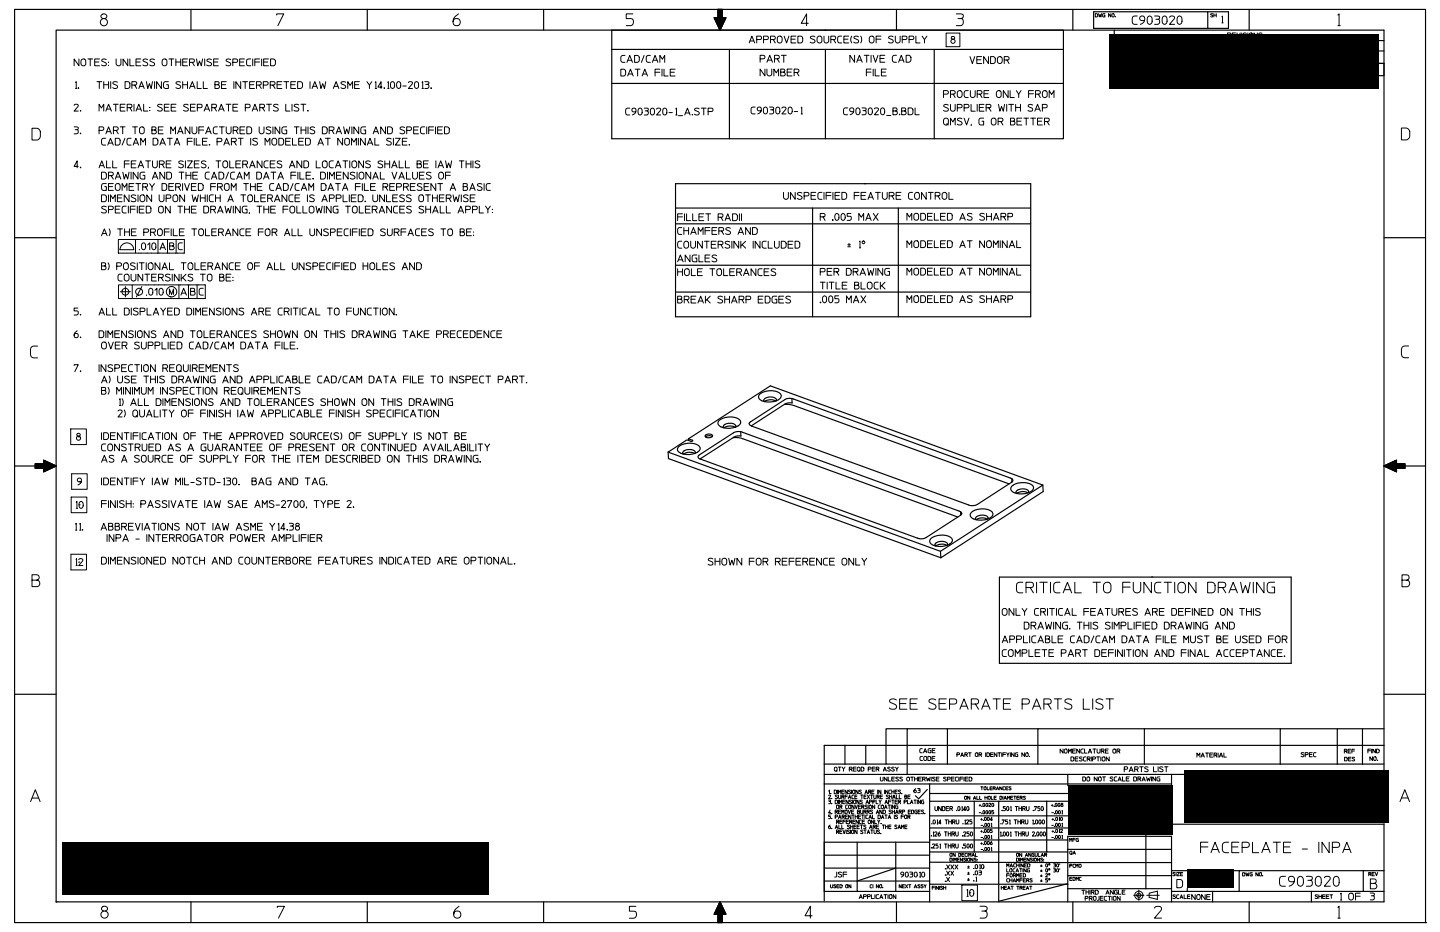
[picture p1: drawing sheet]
<svg xmlns="http://www.w3.org/2000/svg" width="432mm" height="279mm" viewBox="0 0 432 279" stroke-linecap="round" stroke-linejoin="round" font-family="sans-serif">
<g fill="#000">
<path d="M215.3 2.8h1.2v2.5h1.2l-1.8 3.7-1.7-3.7h1.1z" fill-rule="evenodd"/>
<path d="M10.6 139.1h2.5v-1.1l3.7 1.7-3.7 1.7v-1.1h-2.5z" fill-rule="evenodd"/>
<path d="M415 139.7l3.7-1.7v1.1h2.6v1.2h-2.6v1.1z" fill-rule="evenodd"/>
<path d="M215.9 270.4l1.8 3.7h-1.2v2.5h-1.2v-2.5h-1.1z" fill-rule="evenodd"/>
</g>
<g fill="none" stroke="#000" stroke-width=".35">
<path d="M57.3 2.8v6.2M110.1 2.8v6.2M163 2.8v6.2M183.4 9h135.5v32.6h-135.5zM183.4 14.8h135.5M215.3 2.8h1.2v2.5h1.2l-1.8 3.7-1.7-3.7h1.1zM215.3 2.8h-210.9v273.8h423.1v-273.8h-211M218.7 14.8v26.8M247.5 14.8v26.8M268.8 2.8v6.2M280.1 14.8v26.8M321.7 2.8v6.2"/>
<path d="M334.1 9v1.5M362.2 3.5h6.2v5h-40.5v-5h34.3v5M374.6 2.8v6.2M413.2 12.2h1.8M413.2 15.3h1.8M415 19h-1.8h1.8v3.7h-1.8M183.4 25h135.5M202.6 55.1h106.5v39.9h-106.5zM4.4 71.3h12.4M202.6 67.1h106.5M202.6 79.5h106.5M202.6 62.4h106.5"/>
<path d="M243.7 62.4v32.6M269.4 62.4v32.6M415 71.3h12.5M202.6 87.6h106.5M227.8 118.2a5.4 5.4 0 0 1 6.3-.1 1.17 1.17 0 0 1-.7 1.7 5.2 5.2 0 0 1-5.8-.3l-.2-.5zM237.5 119.5l-1.9 .1-10.6 6.9a.67 .67 0 0 0-.3 .8 .67 .67 0 0 0 .7 .4l65 23.7a3.2 3.2 0 0 0 2.7-.2l10.3-6.6 .3-.6-.3-.5M237.5 119.5v1.3h-1.1l-1 .3-10.1 6.6M237.5 119.5l65.9 24M4.4 139.7h12.4M10.6 139.1h2.5v-1.1l3.7 1.7-3.7 1.7v-1.1h-2.5zM200.3 135.5l.1 2 81.7 29.7M200.3 135.5l81.7 29.8"/>
<path d="M203.4 134a5.2 5.2 0 0 1 6.4-.1 1.13 1.13 0 0 1-.7 1.7 5.2 5.2 0 0 1-5.9-.4v-.8zM206.4 131.6l.1 .4M206.4 131.6l1.4 .5-.5 .2-1.3-.4-5.7 3.6M206.4 131.6l24.6-15.9 81.7 29.7M208.3 136a3.2 3.2 0 0 0-3.3 .1M208.4 135.9l.1-.3a2.5 2.5 0 0 0-3.6-.3l-.2 .3 .2 .5M211.5 130.5a1.53 1.53 0 0 1 2.2 .1 1.31 1.31 0 0 1-2.2 0zM213.6 130.9a1.72 1.72 0 0 0-2 .1M215.6 126.1a5.4 5.4 0 0 1 6.3-.1 1.13 1.13 0 0 1-.6 1.7 5.2 5.2 0 0 1-5.9-.4l-.1-.4zM219.9 131.2h1.5l1.3 .3 64.5 23.5M220.5 128.1a3.2 3.2 0 0 0-3.4 .2M220.6 128.1v-.2a1.36 1.36 0 0 0-1.8-1 1.37 1.37 0 0 0-1.9 1.2l.1 .1"/>
<path d="M222.1 129.4h-1.2l-.9 .3-10.3 6.7a.67 .67 0 0 0-.4 .8 .67 .67 0 0 0 .8 .5l65 23.6a3 3 0 0 0 2.6-.2l10.5-6.7 .2-.5-.4-.5M222.1 129.4l65.9 24M222.1 129.4l.1 1.3h-1.1l-1 .4-10.2 6.5M232.6 120.2a3.2 3.2 0 0 0-3.3 .2M232.7 120.2l.1-.4a2.53 2.53 0 0 0-3.8 .1l.2 .5M235.2 121.2h1.5l1.4 .4 64.5 23.5M415 139.7l3.7-1.7v1.1h2.6v1.2h-2.6v1.1zM415 139.7h12.5M288 153.4l.1 1M291.3 153.6a5.4 5.4 0 0 1 6.3-.1 1.17 1.17 0 0 1-.7 1.8 5.2 5.2 0 0 1-5.9-.4l-.1-.5zM296.1 155.6a3 3 0 0 0-3.3 .2M296.2 155.6l.1-.3a2.5 2.5 0 0 0-3.6-.3l-.2 .5 .1 .3"/>
<path d="M303.4 143.5v1M303.4 145.8a5.4 5.4 0 0 1 6.3-.1 1.16 1.16 0 0 1-.6 1.7 5.2 5.2 0 0 1-5.9-.4l-.1-.4zM308.2 147.8a3 3 0 0 0-3.3 .2M308.4 147.7v-.1a1.34 1.34 0 0 0-1.8-1.1l-1.5 .5-.4 .4 .1 .5M312.7 145.4l.1 2-30.7 19.8-.1-1.9M312.7 145.4l-30.7 19.9M279.1 161.5a5.4 5.4 0 0 1 6.3-.1 1.17 1.17 0 0 1-.6 1.7 5.2 5.2 0 0 1-5.9-.4l-.1-.4zM283.9 163.5a3.2 3.2 0 0 0-3.3 .2M284.1 163.5l.1-.4a2.53 2.53 0 0 0-3.8 .1l.1 .5M299.7 173h87.5v25.9h-87.5zM4.4 208.1h12.4M272 218.5h-6.3v10.6h18.4"/>
<path d="M284.1 218.5h27.1M343.1 218.5h-31.9v10.6M383.9 218.5h-40.8v10.6M401 218.5h-17.1v10.6M408.6 218.5h-7.6v10.6M415 208.1h12.5M415 218.5h-6.4v10.6M247.2 235v35.1M247.2 229.1h18.5M247.2 235h104.1M253.4 223.4v5.7M259.6 223.4h-12.4v8.8"/>
<path d="M272 232.2h-24.8v2.8M272 232.2h83M278.1 236.7l-2.6 2.8-1-1M278.8 235v29.1M278.8 237.9h41.3M284.1 229.1v-10.6h-12.1v13.7M284.1 229.1h130.9M320.2 232.2v3.3M351.3 232.2v3.3M415 231.1v-222.1h-398.2v261.4h398.2v-23.5M415 223.4h-155.4v5.7M247.2 252.5h31.6"/>
<path d="M247.2 256.4h31.6M257 252.5v14.7h11.6M268.6 252.5v14.7M278.8 248.2h41.3M278.8 251.8h41.4M278.8 240.2h13.3M278.8 255.4h13.3M278.8 244.6h41.3M299.5 240.2h-7.4v15.2h21.8M313.9 240.2v15.2h6.3M313.9 240.2h-14.4v30.2M313.9 240.2h6.2"/>
<path d="M320.2 254.6h31.1v-3.9h-31.1v11.8M343.6 250.3v16.1M351.3 254.6v4l-72.5-.1M351.3 258.6v2.4M351.4 247.1h63.6M57.3 270.4v6.2M110.1 270.4v6.2M163 270.4v6.2M215.9 270.4l1.8 3.7h-1.2v2.5h-1.2v-2.5h-1.1zM216.5 276.6v-2.5h1.2l-1.8-3.7-1.7 3.7h1.1v2.5M247.2 260.2h31.6M247.2 267.2h9.8"/>
<path d="M247.2 264.1h31.6M268.6 260.2l-11.6 3.9M268.6 267.2h10.2M268.8 270.4v6.2M278.8 264.1v1h41.4M278.8 265.1v5.3M320.1 264.9l-20.7 5.3M320.2 265.1v5.3M320.2 266.4h31.1M321.7 270.4v6.2M351.3 262.5h-31.1v2.6M351.3 262.5v4.7"/>
<path d="M355.9 261h-4.6v1.5M356 266.3v.9M356 267.2h59M356 267.2h-4.7v3.2M363.6 267.2v3.2M369.9 261h1.7M374.6 270.4v6.2M393.2 267.2v3.2M408.8 261h-37.2v6.2M408.8 261h6.2M408.8 261v6.2"/>
</g>
<g fill="#000">
<path d="M332.6 10.3h80.8v16.5h-80.8zM320.3 235.4h31.2v14.7h-31.2zM355.2 230.9h61.4v15.8h-61.4zM18.6 252.4h127.8v15.7h-127.8zM356.1 260.7h14v5.4h-14z"/>
<circle cx="247.3" cy="9" r=".18"/>
<circle cx="259.3" cy="55.1" r=".18"/>
<circle cx="23.6" cy="131" r=".18"/>
<circle cx="23.7" cy="151.3" r=".18"/>
<circle cx="23.8" cy="144.4" r=".18"/>
<circle cx="23.6" cy="168.5" r=".18"/>
<circle cx="345.3" cy="173" r=".18"/>
<circle cx="16.8" cy="270.4" r=".18"/>
<circle cx="290.8" cy="267.7" r=".18"/>
<circle cx="427.5" cy="276.6" r=".18"/>
</g>
<path d="M341.5 269.9v-3.1" fill="none" stroke="#000" stroke-width=".3" stroke-dasharray="1.4 .2 0 .2"/>
<path d="M342.1 268.4h-2.2" fill="none" stroke="#000" stroke-width=".3" stroke-dasharray="1 .1 0 .1"/>
<path d="M343.9 268.4h3.7" fill="none" stroke="#000" stroke-width=".3" stroke-dasharray="1.7 .2 0 .2"/>
<g fill="none" stroke="#000" stroke-width=".3">
<path d="M23.7 17.7v2l-1.5-2v2M24.6 17.8a.73 .73 0 0 1 1.1 .5v.8a.73 .73 0 0 1-.7 .6 .73 .73 0 0 1-.7-.6v-.8zM26.4 17.7h.7v2M27.1 17.7h.7M28.4 18.6h1.2M29.8 17.7h-1.4v2h1.4M30.4 4.4a.79 .79 0 0 1 1-.3 .79 .79 0 0 1 .5 .9 .79 .79 0 0 1-.9 .6 .69 .69 0 0 1-.7-.4 .69 .69 0 0 1 .1-.8zM31 5.6a1.1 1.1 0 0 0-.8 1.7 1.1 1.1 0 0 0 1.9 0 1.1 1.1 0 0 0-.8-1.7M31.9 17.9a.74 .74 0 0 0-.8-.2 .74 .74 0 0 0-.5 .6l1 .5a.5 .5 0 0 1 .3 .6 .5 .5 0 0 1-.6 .3l-.9-.2M32.5 19.6h.1M32.5 18.7h.1M34.8 17.7v1.4a.73 .73 0 0 0 .7 .6 .73 .73 0 0 0 .8-.6v-1.4"/>
<path d="M38.3 17.7v2l-1.4-2v2M38.9 17.7v2h1.3M40.8 18.6h1.2M42.2 17.7h-1.4v2h1.4M44.2 17.9a.71 .71 0 0 0-.7-.3 .71 .71 0 0 0-.5 .7l1 .5a.5 .5 0 0 1 .3 .6 .5 .5 0 0 1-.6 .3l-.8-.2M46.3 17.9a.74 .74 0 0 0-.8-.2 .74 .74 0 0 0-.5 .6l1 .5a.5 .5 0 0 1 .3 .6 .5 .5 0 0 1-.5 .3l-.9-.2M48.9 17.8a.76 .76 0 0 1 1.2 .5v.8a.73 .73 0 0 1-.8 .6 .73 .73 0 0 1-.7-.6v-.8zM50.7 17.7h.7v2M51.4 17.7h.7M52.7 17.7v2M52.7 18.6h1.5M54.2 17.7v2"/>
<path d="M54.8 18.6h1.2M56.2 17.7h-1.4v2h1.4M56.8 18.7v1M57.7 18.7h-.9v-1h1a.52 .52 0 0 1 .5 .6 .52 .52 0 0 1-.6 .4l.6 1M58.9 17.7l.4 2 .5-1.4 .6 1.4 .3-2M61.4 17.7v2M63.4 17.9a.74 .74 0 0 0-.8-.2 .74 .74 0 0 0-.5 .6l1 .5a.5 .5 0 0 1 .3 .6 .5 .5 0 0 1-.5 .3l-.9-.2M64.1 18.6h1.2M65.5 17.7h-1.4v2h1.4M69.1 17.9a.74 .74 0 0 0-.8-.2 .74 .74 0 0 0-.5 .6l1.1 .5a.55 .55 0 0 1 .2 .7 .55 .55 0 0 1-.8 .2l-.5-.2M69.8 18.7h1a.51 .51 0 0 0 .5-.5 .51 .51 0 0 0-.5-.5h-1v2M71.9 18.6h1.2"/>
<path d="M73.3 17.7h-1.4v2h1.4M75.2 17.7l-1.1 .1-.2 .5 .1 1.2 1.2 .2M75.8 17.7v2M76.4 18.6h1.4M77.8 17.7h-1.4v2M78.5 17.7v2M79.1 18.6h1.2M80.5 17.7h-1.4v2h1.4M81.1 17.7h.9l.5 .4 .1 1-.4 .6h-1.1zM83 4.5v-.3h2.1l-1.8 3.5M137.5 4.2a2.33 2.33 0 0 0-1.4 3.2 1.1 1.1 0 0 0 1.7-.1 1.1 1.1 0 0 0-.4-1.6 1.1 1.1 0 0 0-1.5 .8M187.4 16.6l-.9 .1-.3 .6 .1 1.1 .4 .3h.7"/>
<path d="M188 18.7l.8-2.1 .9 2.1M188.3 18.1h1.1M189.8 4.2h-2v1.4h1.3a1.09 1.09 0 0 1 .8 1 1.09 1.09 0 0 1-.8 1.1h-1.3M190.3 16.6h.8l.6 .4v1.3l-.4 .3-1 .1zM193.1 16.6l-.8 2.1M195 16.6l-.9 .1-.3 .6 .1 1.1 .4 .3h.7M195.6 18.7l.8-2.1 .9 2.1M195.9 18.1h1.1M197.9 18.7v-2.1l.7 1.1 .7-1.1v2.1M224.6 12.9l.9-2.1 .8 2.1M224.9 12.3h1.1M226.9 11.9h1a.51 .51 0 0 0 .5-.6 .51 .51 0 0 0-.5-.5h-1v2.1"/>
<path d="M227.9 17.6h1a.53 .53 0 0 0 .5-.5 .53 .53 0 0 0-.5-.5h-1v2.1M229 11.9h.9a.51 .51 0 0 0 .5-.6 .51 .51 0 0 0-.5-.5h-.9v2.1M230 18.7l.8-2.1 .8 2.1M230.3 18h1.1M231 11.9v1M231.8 11.9h-.8v-1.1h1a.52 .52 0 0 1 .5 .6 .52 .52 0 0 1-.7 .5l.7 1M232.2 17.6v1.1M233.1 17.6h-.9v-1h1a.53 .53 0 0 1 .5 .6 .53 .53 0 0 1-.6 .4l.6 1.1M233.3 11a.73 .73 0 0 1 1.2 .4v.9a.73 .73 0 0 1-.7 .6 .73 .73 0 0 1-.7-.6v-1.1zM234.3 16.6h.7v2.1M235 16.6h.8M235.1 10.8l.8 2.1 .7-2.1"/>
<path d="M237.2 11.7h1.2M238.7 10.8h-1.5v2.1h1.5M239.3 10.8l1 .1 .3 .3 .1 1.1-.4 .5-1 .1zM242.4 7h-2.1l1.6-2.8v3.5M244.3 11a.7 .7 0 0 0-.7-.2 .7 .7 0 0 0-.5 .6l1 .5a.57 .57 0 0 1 .2 .8 .57 .57 0 0 1-.8 .2l-.5-.3M245.2 11.1a.72 .72 0 0 1 .7-.3 .72 .72 0 0 1 .6 .6v.9a.73 .73 0 0 1-.8 .6 .73 .73 0 0 1-.7-.6zM247.1 10.8v1.5a.71 .71 0 0 0 .7 .6 .71 .71 0 0 0 .7-.6v-1.5M249.1 11.9v1M249.9 11.9h-.8v-1.1h1a.52 .52 0 0 1 .5 .6 .52 .52 0 0 1-.7 .5l.7 1M252.4 10.8l-.8 .1-.4 .5 .1 1.2 1.1 .3M253 11.7h1.3M254.5 10.8h-1.5v2.1h1.5"/>
<path d="M255.4 10.8l-.3 .8 .3 1.3M256.3 16.6v2.1l-1.5-2.1v2.1M256.9 18.7l.8-2.1 .9 2.1M257.1 18h1.2M257.4 11a.72 .72 0 0 0-.8-.2 .72 .72 0 0 0-.5 .6l1 .5a.57 .57 0 0 1 .3 .8 .57 .57 0 0 1-.8 .2l-.6-.3M258.1 10.8l.3 .8-.3 1.3M259.2 16.6h.7v2.1M259.9 16.6h.7M260.9 11a.7 .7 0 0 1 .7-.2 .7 .7 0 0 1 .5 .6v.9a.71 .71 0 0 1-.7 .6 .71 .71 0 0 1-.7-.6v-1.1zM261.2 16.6v2.1M261.8 16.6l.7 2.1 .8-2.1M262.7 11.7h1.5"/>
<path d="M263.9 17.5h1.2M264.2 10.8h-1.5v2.1M265.3 16.6h-1.4v2.1h1.4M267.8 11a.7 .7 0 0 0-.8-.2 .7 .7 0 0 0-.5 .6l1 .5a.57 .57 0 0 1 .3 .8 .57 .57 0 0 1-.8 .2l-.6-.3M268.5 10.8v1.5a.73 .73 0 0 0 .7 .6 .73 .73 0 0 0 .7-.6v-1.5M268.8 16.6l-.9 .1-.3 .5 .1 1.2 1.1 .3M269.5 18.7l.8-2.1 .8 2.1M269.7 18h1.1M270.5 11.9h1a.51 .51 0 0 0 .5-.6 .51 .51 0 0 0-.5-.5h-1v2.1M271.7 16.6h.8l.6 .4 .1 1-.5 .6-1 .1zM272.6 11.9h1a.51 .51 0 0 0 .4-.6 .51 .51 0 0 0-.4-.5h-1v2.1M274.6 10.8v2.1h1.3"/>
<path d="M276.5 10.8l.7 1.1v1M278 10.8l-.8 1.1M283.7 9.9h4.1v4.1h-4.1zM285.7 11.7a.63 .63 0 0 0-.5 1 .63 .63 0 0 0 1.1 0 .63 .63 0 0 0-.4-1M286.7 4.2h1.3l.8 .2v.8l-.7 .4a1.11 1.11 0 0 1 .8 1.1 1.11 1.11 0 0 1-.9 1h-1.3M287.3 5.6h.8M290.9 17l.7 2 .7-2M292.9 17.9h1.2M294.4 17h-1.5v2h1.5M296.4 17v2.1l-1.4-2.1v2.1M297 17h.9l.5 .4v1.2l-.3 .4-1.1 .1zM299.3 17.1a.73 .73 0 0 1 1.2 .5v.8a.73 .73 0 0 1-.7 .7 .73 .73 0 0 1-.7-.7v-1z"/>
<path d="M301.1 18v1.1M302 18h-.9v-1h1a.52 .52 0 0 1 .5 .6 .52 .52 0 0 1-.6 .4l.6 1.1M328.4 4.1h.5l.2 .3-.2 .7h-.5zM329.4 4.1l.2 1 .3-.7 .2 .7 .2-1M331.3 4.1l-.6 .1v.8l.6 .1v-.5h-.2M333.1 4.1v1l-.7-1v1M333.5 4.2l.3-.1 .3 .3-.2 .7-.5-.2zM334.4 5h.1M341 4.8l-1.1 .1-.4 .6 .1 1.5 .6 .3h.8M343.2 6.2h-.9a.74 .74 0 0 1-.2-1.3 .74 .74 0 0 1 1.2 .5l-.1 .8a1.64 1.64 0 0 1-1.3 1.1M344.2 5.1a.73 .73 0 0 1 .9-.2 .73 .73 0 0 1 .4 .9 1.07 1.07 0 0 1-.8 1.5 1.45 1.45 0 0 1-.5-2.2zM346.2 4.8l1.5 .2v.5l-.5 .3a.8 .8 0 0 1 .6 .8 .8 .8 0 0 1-.6 .7h-1"/>
<path d="M346.6 5.8h.6M348.7 5.1a.73 .73 0 0 1 .9-.2 .73 .73 0 0 1 .4 .9v.6a.76 .76 0 0 1-.8 .9 .76 .76 0 0 1-.7-.9zM350.7 5.2a.82 .82 0 0 1 .8-.4 .82 .82 0 0 1 .7 .6l-1.5 1.9h1.5M353.1 5.1a.73 .73 0 0 1 1-.2 .73 .73 0 0 1 .3 .9v.6a.76 .76 0 0 1-.7 .9 .76 .76 0 0 1-.7-.9zM363.7 4.2l-.7 .1 .7 .6-.7 .1M364 4.1v1M364 4.6h.7M364.7 4.1v1M366.4 6.8h.4M366.4 5l.2-.2v2M369 10.4l-.1-.5h-.8v.6M370.5 9.9h-1v.6"/>
<path d="M370.9 9.9l.2 .6M371.9 9.9l-.2 .6M372.4 9.9v.6M373.7 10l-.2-.1a.36 .36 0 0 0-.5 0 .36 .36 0 0 0 0 .5M374.2 9.9v.6M374.6 10.5a.51 .51 0 0 1 .5-.6 .51 .51 0 0 1 .5 .6M376 10.5v-.6l.5 .6M377 9.9v.6M378.4 10l-.2-.1a.38 .38 0 0 0-.5 0 .38 .38 0 0 0-.1 .5M401.2 4.5l.3-.3v3.5M401.2 7.7h.7M413.2 13.5v.4"/>
<path d="M9.6 38.5h1.4l.8 .4a2.61 2.61 0 0 1 .2 2.4l-.6 .6-1.8 .1zM22.2 31.6a.6 .6 0 0 1 .8-.4 .6 .6 0 0 1 .4 .8l-1.2 1.3h1.3M22.2 38l1.2 .2v.5l-.4 .2a.64 .64 0 0 1 .5 .6 .64 .64 0 0 1-.5 .6h-.8M22.5 38.9h.5M22.6 24.7l.3-.2v2M22.6 26.5h.4M23.5 26.4l.1 .1zM24.1 33.2l.1 .1zM24.1 39.9l.1 .2zM29.1 24.5h.7v2M29.7 33.3v-2l.7 1.1 .7-1.1v2M29.7 39.1h1a.53 .53 0 0 0 .4-.5 .53 .53 0 0 0-.4-.6h-1v2.1"/>
<path d="M29.8 24.5h.7M31.1 24.5v2M31.1 25.4h1.5M31.7 33.3l.9-2 .8 2M32 32.7h1.1M32 39.5h1.1M32.6 24.5v2M33.2 24.5v2M34 31.3h.7v2M34 39.1v1M34.7 31.3h.8M34.8 39.1h-.8v-1.1h1a.54 .54 0 0 1 .5 .7 .54 .54 0 0 1-.7 .4l.7 1"/>
<path d="M35.2 24.7a.74 .74 0 0 0-.8-.3 .74 .74 0 0 0-.5 .7l1 .4a.57 .57 0 0 1 .3 .8 .57 .57 0 0 1-.8 .2l-.6-.2M36.1 38h.7v2.1M36.1 32.2h1.2M36.8 38h.7M37.5 24.5h1l.4 .4v1.2l-.4 .4h-1zM37.5 31.3h-1.4v2h1.4M38.1 32.3v1M38.9 32.3h-.8v-1h1a.52 .52 0 0 1 .5 .5 .52 .52 0 0 1-.7 .5l.6 1M39.5 25.5v1M39.8 38h.7v2.1M40.2 31.3v2M40.4 25.5h-.9v-1h1a.52 .52 0 0 1 .5 .6 .52 .52 0 0 1-.6 .4l.6 1"/>
<path d="M40.5 38h.7M40.8 33.3l.8-2 .8 2M41.1 32.7h1.1M41.6 26.5l.8-2 .9 2M41.9 25.9h1.1M42.1 38.2a.7 .7 0 0 1 .7-.1 .7 .7 0 0 1 .5 .6v.8a.71 .71 0 0 1-.8 .6 .71 .71 0 0 1-.7-.6l.1-1zM43.1 31.3v2h1.2M43.9 24.5l.4 2 .5-1.4 .5 1.4 .4-2M44.9 33.2h.1M44.9 32.2h.1M45.5 39h.9a.57 .57 0 0 1 .5 .5 .57 .57 0 0 1-.4 .6h-1v-2.1l1.2 .2 .1 .4-.4 .4M46.4 24.5v2"/>
<path d="M47.5 39h1.2M48.4 24.5v2l-1.4-2v2M48.6 31.5a.69 .69 0 0 0-.8-.3 .69 .69 0 0 0-.5 .7l1.1 .4a.5 .5 0 0 1 .3 .6 .5 .5 0 0 1-.6 .4l-.9-.2M48.9 38h-1.4v2.1h1.4M49.3 32.2h1.2M50.5 24.5h-1.1l-.4 .6 .1 1.2 .5 .2h.9v-1.1h-.5M50.7 31.3h-1.4v2h1.4M51.3 32.2h1.3M52.8 31.3h-1.5v2h1.5M53.5 39.5h1.1M54.1 24.7a.71 .71 0 0 0-.8-.3 .71 .71 0 0 0-.5 .7l1.1 .4a.57 .57 0 0 1 .2 .8 .57 .57 0 0 1-.8 .2l-.6-.2M54.8 24.5v2"/>
<path d="M54.8 25.4h1.4M56.2 24.5v2M56.4 31.5a.72 .72 0 0 0-.8-.3 .72 .72 0 0 0-.5 .7l1.1 .4a.5 .5 0 0 1 .3 .6 .5 .5 0 0 1-.6 .4l-.9-.2M56.8 26.5l.9-2 .8 2M56.9 38v2.1l-1.4-2.1v2.1M57.1 25.9h1.1M57.1 32.2h1.2M57.6 38v1.5a.73 .73 0 0 0 .7 .6 .73 .73 0 0 0 .7-.6v-1.5M58.6 31.3h-1.5v2h1.5M59.1 24.5v2h1.3M59.2 32.3h.9a.51 .51 0 0 0 .5-.5 .51 .51 0 0 0-.5-.5h-.9v2M59.6 39h1.5"/>
<path d="M61 24.5v2h1.2M61.1 38h-1.5v2.1M61.2 33.3l.9-2 .8 2M61.5 32.7h1.1M61.9 39.5h1.2M63.5 32.3v1M64.3 32.3h-.8v-1h1a.52 .52 0 0 1 .4 .5 .52 .52 0 0 1-.6 .5l.6 1M64.5 25.4h.8a.58 .58 0 0 1 .5 .5 .58 .58 0 0 1-.4 .6h-.9v-2l1.2 .2v.3l-.4 .4M65.2 38l-.9 .1-.3 .6 .1 1.2 1.1 .2M65.5 33.3l.9-2 .8 2M65.8 38h.7v2.1M65.8 32.7h1.1"/>
<path d="M66.4 25.4h1.3M66.5 38h.7M67.8 31.3h.7v2M67.8 38v1.5a.73 .73 0 0 0 .8 .6 .73 .73 0 0 0 .7-.6v-1.5M67.8 24.5h-1.4v2h1.4M68.5 31.3h.8M69.8 32.2h1.3M69.9 39.1v1M70.1 24.5v2M70.7 39.1h-.8v-1.1h1a.54 .54 0 0 1 .5 .7 .54 .54 0 0 1-.7 .4l.7 1M71.3 31.3h-1.4v2h1.4M72 39h1.2"/>
<path d="M72.2 24.5v2l-1.5-2v2M72.8 24.5h.7v2M73.4 38h-1.4v2.1h1.4M73.5 24.5h.7M73.6 32.3h.9a.51 .51 0 0 0 .5-.5 .51 .51 0 0 0-.5-.5h-.9v2M74 38h.9l.5 .5v1.2l-.3 .3-1.1 .1zM74.9 25.4h1.2M75.6 33.3l.8-2 .9 2M75.9 32.7h1.1M76.3 24.5h-1.4v2h1.4M76.9 25.5v1M77.7 38v1.5a.73 .73 0 0 0 .7 .6 .73 .73 0 0 0 .8-.6v-1.5"/>
<path d="M77.7 25.5h-.8v-1h1a.52 .52 0 0 1 .5 .6 .52 .52 0 0 1-.7 .4l.7 1M77.9 32.3v1M78.7 32.3h-.8v-1h1a.52 .52 0 0 1 .4 .6 .52 .52 0 0 1-.6 .4l.6 1M79 25.5h.9a.51 .51 0 0 0 .5-.5 .51 .51 0 0 0-.5-.5h-.9v2M79.9 31.3h.8v2M80.7 31.3h.7M81 25.5v1M81.2 38.2a.71 .71 0 0 0-.8-.2 .71 .71 0 0 0-.5 .7l1 .4a.57 .57 0 0 1 .3 .8 .57 .57 0 0 1-.8 .2l-.6-.2M81.8 25.5h-.8v-1h1a.52 .52 0 0 1 .5 .6 .52 .52 0 0 1-.7 .4l.7 1M81.8 38v2.1M83.1 25.4h1.2M83.4 31.5a.72 .72 0 0 0-.8-.3 .72 .72 0 0 0-.5 .7l1 .4a.55 .55 0 0 1 .3 .8 .55 .55 0 0 1-.8 .2l-.6-.2"/>
<path d="M83.9 38v2.1l-1.4-2.1v2.1M84.5 24.5h-1.4v2h1.4M85.1 24.5h.8v2M85.7 31.3v2h1.2M85.9 24.5h.7M86 38l-1.1 .1-.4 .6 .1 1.2 .5 .2h.9v-1.1h-.6M87.2 25.4h1.2M87.6 31.3v2M88.2 38h.7v2.1M88.7 24.5h-1.5v2h1.5M88.9 38h.8M89.3 24.5h1l.3 .2 .1 1.2-.4 .6h-1z"/>
<path d="M89.6 31.5a.72 .72 0 0 0-.8-.3 .72 .72 0 0 0-.5 .7l1 .4a.56 .56 0 0 1 .2 .8 .56 .56 0 0 1-.8 .2l-.5-.2M90.2 31.3h.7v2M90.3 38v2.1M90.3 39h1.4M90.9 31.3h.8M91.7 38v2.1M92.3 33.2l.1 .1zM92.4 38v2.1M93 24.5v2M93.6 26.5l.8-2 .8 2M93.8 25.9h1.2M94.3 38.2a.72 .72 0 0 0-.7-.2 .72 .72 0 0 0-.5 .7l1 .4a.57 .57 0 0 1 .2 .8 .57 .57 0 0 1-.8 .2l-.5-.2"/>
<path d="M95.8 24.5l.4 2 .6-1.4 .5 1.4 .4-2M96.7 38h.8l.5 .3 .1 1.2-.4 .5-1 .1zM98.7 39.1v1M99.6 39.1h-.9v-1.1h1a.53 .53 0 0 1 .5 .6 .53 .53 0 0 1-.6 .5l.6 1M99.9 26.5l.9-2 .8 2M100.2 25.9h1.2M101 39.5h1.2M103 38l.5 2.1 .5-1.4 .5 1.4 .4-2.1M103.6 24.7a.74 .74 0 0 0-.8-.3 .74 .74 0 0 0-.5 .7l1.1 .4a.63 .63 0 0 1 .1 1 .63 .63 0 0 1-1 0l-.3-.2M104.3 26.5v-2l.7 1.1 .7-1.1v2M105.5 38v2.1M106.3 25.4h1.3"/>
<path d="M107.6 38v2.1l-1.5-2.1v2.1M107.8 24.5h-1.5v2h1.5M109.6 38l-1.1 .1-.3 .6 .1 1.2 .5 .2h.8v-1.1h-.5M110 24.5l.8 1v1M111.5 24.5l-.7 1M112.1 39.5h1.2M112.5 24.7l.2-.2v2M112.5 26.5h.4M114.5 26.1h-1.2l1-1.6v2M115.2 26.4l.1 .1zM115.6 38v2.1l-1.4-2.1v2.1M116.2 38h.8l.6 .5v1.2l-.4 .3-1 .1z"/>
<path d="M116.3 24.7l.2-.2v2M116.3 26.5h.4M117.2 24.7a.61 .61 0 0 1 .8-.2 .61 .61 0 0 1 .3 .7v.6a.63 .63 0 0 1-.6 .7 .63 .63 0 0 1-.6-.7zM119.1 24.7a.59 .59 0 0 1 .7-.2 .59 .59 0 0 1 .4 .7v.6a.63 .63 0 0 1-.7 .7 .63 .63 0 0 1-.6-.7zM120.8 25.8h1M121.3 38.2a.74 .74 0 0 0-.8-.2 .74 .74 0 0 0-.5 .7l1 .4a.57 .57 0 0 1 .3 .8 .57 .57 0 0 1-.8 .2l-.6-.2M122 39.1h.9a.53 .53 0 0 0 .5-.5 .53 .53 0 0 0-.5-.6h-.9v2.1M122.4 24.8a.61 .61 0 0 1 .8-.3 .61 .61 0 0 1 .4 .7l-1.2 1.3h1.3M124 39h1.3M124.4 24.7a.61 .61 0 0 1 .8-.2 .61 .61 0 0 1 .3 .7v.6a.63 .63 0 0 1-.6 .7 .63 .63 0 0 1-.6-.7zM125.5 38h-1.5v2.1h1.5M126.5 26.5h.5"/>
<path d="M126.5 24.7l.3-.2v2M127.3 38l-.9 .1-.3 .6 .1 1.2 1.1 .2M127.4 24.5l1.2 .1v.5l-.4 .2a.64 .64 0 0 1 .4 .6 .64 .64 0 0 1-.5 .6h-.7M127.7 25.3h.5M128 38v2.1M128.6 39h1.4M129.2 26.4l.2 .1zM130 38h-1.4v2.1M130.6 38v2.1M131.2 39h1.3M132.7 38h-1.5v2.1h1.5M133.3 38h.8l.6 .5v1.2l-.4 .3-1 .1z"/>
<path d="M186.2 20.7l1 .1 .3 .3 .1 1.1-.4 .6h-1zM188.2 22.8l.9-2.1 .8 2.1M188.5 22.2h1.1M188.8 32.4l-.8 .1-.4 .5 .1 1.2 .3 .2 .8 .1M190.5 20.7h.7v2.1M190.6 33.5h-.7a.62 .62 0 0 1-.2-1 .62 .62 0 0 1 1 .4l-.1 .9-1 .7M191.2 20.7h.7M191.5 32.7a.62 .62 0 0 1 .7-.2 .62 .62 0 0 1 .3 .7v.5a.63 .63 0 0 1-.6 .8 .63 .63 0 0 1-.6-.8zM192.5 22.8l.9-2.1 .8 2.1M192.8 22.2h1.1M193.2 32.4l1.1 .2v.4l-.3 .2a.64 .64 0 0 1 .4 .7 .64 .64 0 0 1-.5 .6h-.7M193.5 33.2h.5"/>
<path d="M195.2 32.7a.62 .62 0 0 1 .7-.2 .62 .62 0 0 1 .4 .7v.5a.63 .63 0 0 1-.7 .8 .63 .63 0 0 1-.6-.8zM196.4 21.7h1.5M196.9 32.7a.6 .6 0 0 1 .7-.3 .6 .6 0 0 1 .4 .7l-1.1 1.4h1.2M197.9 20.7h-1.5v2.1M198.5 20.7v2.1M198.9 32.7a.62 .62 0 0 1 .7-.2 .62 .62 0 0 1 .4 .7v.5a.63 .63 0 0 1-.7 .8 .63 .63 0 0 1-.6-.8zM199.1 20.7v2.1h1.2M200.6 33.8h1M201 21.7h1.2M202.4 20.7h-1.4v2.1h1.4M202.6 34.5h.5M202.6 32.6l.2-.2v2.1"/>
<path d="M203.4 34.7h1.3M205.3 34.5l.8-2.1 .8 2.1M205.6 33.9h1.1M207.6 34.3l.1 .2zM209.6 32.6a.69 .69 0 0 0-.8-.2 .69 .69 0 0 0-.4 .6l1 .5a.57 .57 0 0 1 .2 .8 .57 .57 0 0 1-.8 .2l-.6-.3M210.3 32.4h.7v2.1M211 32.4h.7M212.3 33.4h1a.51 .51 0 0 0 .5-.5 .51 .51 0 0 0-.5-.5h-1v2.1M226.4 32.1h-.8l-.4 .6 .1 1.2 .3 .2h.8M228.2 33.2h-.7a.61 .61 0 0 1-.2-1 .61 .61 0 0 1 1 .4l-.3 1.1-.8 .4M229.1 32.3a.62 .62 0 0 1 .7-.1 .62 .62 0 0 1 .4 .7v.5a.63 .63 0 0 1-.7 .8 .63 .63 0 0 1-.6-.8zM229.4 20.7v2.1l-1.5-2.1v2.1"/>
<path d="M230 20.7v1.5a.73 .73 0 0 0 .7 .6 .73 .73 0 0 0 .7-.6v-1.5M230.8 32.1l1.2 .1v.5l-.4 .2a.65 .65 0 0 1 .4 .7 .65 .65 0 0 1-.5 .5h-.7M231.1 32.9h.5M232.1 22.8v-2.1l.7 1.1 .7-1.1v2.1M232.8 32.3a.62 .62 0 0 1 .7-.1 .62 .62 0 0 1 .4 .7v.5a.63 .63 0 0 1-.7 .8 .63 .63 0 0 1-.6-.8zM234.1 21.6h.8a.57 .57 0 0 1 .5 .5 .57 .57 0 0 1-.4 .7h-.9v-2.1l1.2 .2-.1 .6-.3 .1M234.5 32.4a.6 .6 0 0 1 .7-.3 .6 .6 0 0 1 .4 .7l-1.1 1.3h1.2M236 21.6h1.3M236.5 32.3a.62 .62 0 0 1 .7-.1 .62 .62 0 0 1 .4 .7v.5a.63 .63 0 0 1-.7 .8 .63 .63 0 0 1-.6-.8zM237.5 20.7h-1.5v2.1h1.5M238.1 21.7v1.1M238.2 33.4h1"/>
<path d="M238.9 21.7h-.8v-1h1a.52 .52 0 0 1 .5 .6 .52 .52 0 0 1-.7 .4l.7 1.1M240.2 34.1h.4M240.2 32.3l.2-.2v2M254.2 32.3l-.9 .1-.4 .5 .2 1.4 1.1 .1M256 33.5h-.8a.65 .65 0 0 1-.3-.9 .65 .65 0 0 1 .8-.3 .65 .65 0 0 1 .3 .9l-.2 .7-.9 .5M256.8 32.6a.62 .62 0 0 1 .8-.2 .62 .62 0 0 1 .3 .7v.5a.63 .63 0 0 1-.6 .8 .63 .63 0 0 1-.7-.8zM258.5 32.3l1.2 .2v.4l-.4 .3a.64 .64 0 0 1 .4 .6 .64 .64 0 0 1-.4 .6h-.8M258.8 33.2h.5M259.8 21.6h1.4M260.5 32.6a.62 .62 0 0 1 .8-.2 .62 .62 0 0 1 .3 .7v.5a.63 .63 0 0 1-.6 .8 .63 .63 0 0 1-.7-.8zM261.2 20.7h-1.4v2.1M261.8 20.7v2.1"/>
<path d="M262.2 32.6a.61 .61 0 0 1 .7-.3 .61 .61 0 0 1 .4 .8l-1.1 1.3h1.2M262.4 20.7v2.1h1.3M264.2 32.6a.62 .62 0 0 1 .8-.2 .62 .62 0 0 1 .3 .7v.5a.63 .63 0 0 1-.6 .8 .63 .63 0 0 1-.6-.8zM264.3 21.6h1.2M265.7 20.7h-1.4v2.1h1.4M265.9 34.6h1.2M267.8 33.3h.8a.58 .58 0 0 1 .5 .5 .58 .58 0 0 1-.4 .6h-.9v-2.1l1 .1 .2 .5-.4 .4M269.7 34.3l.1 .1zM270.4 33.3h.8a.57 .57 0 0 1 .5 .5 .57 .57 0 0 1-.4 .6h-.9v-2.1l1 .1 .2 .5-.4 .4M272.3 32.3l1 .1 .4 .3v1.3l-.4 .4h-1zM274.4 32.3v2.1h1.2M282.9 28.2h1a.53 .53 0 0 0 .5-.5 .53 .53 0 0 0-.5-.5h-1v2"/>
<path d="M283.1 35.7a.72 .72 0 0 1 .8-.3 .72 .72 0 0 1 .5 .6v.9a.73 .73 0 0 1-.7 .6 .73 .73 0 0 1-.8-.6zM284 37l.4 .5M284.3 31.5a.74 .74 0 0 0-.8-.2 .74 .74 0 0 0-.5 .6l1.1 .5a.5 .5 0 0 1 .3 .6 .5 .5 0 0 1-.6 .3l-.9-.2M285 31.3v1.4a.71 .71 0 0 0 .7 .7 .71 .71 0 0 0 .7-.7v-1.4M285 37.5v-2.1l.7 1.1 .7-1.1v2.1M285 28.2v1M285.8 28.2h-.8v-1h1a.53 .53 0 0 1 .4 .6 .53 .53 0 0 1-.6 .4l.6 1M287.1 32.3h.9a.51 .51 0 0 0 .5-.5 .51 .51 0 0 0-.5-.5h-.9v2M287.3 27.3a.73 .73 0 0 1 1.2 .5v.8a.73 .73 0 0 1-.7 .7 .73 .73 0 0 1-.7-.7v-1zM288.4 35.6a.7 .7 0 0 0-.7-.2 .7 .7 0 0 0-.5 .6l1 .5a.57 .57 0 0 1 .2 .8 .57 .57 0 0 1-.8 .2l-.5-.3M289.1 32.3h1a.51 .51 0 0 0 .5-.5 .51 .51 0 0 0-.5-.5h-1v2M289.1 35.4l.7 2.1 .7-2.1"/>
<path d="M290.3 27.2h-.8l-.4 .6 .1 1.2 1.1 .2M291 27.2v1.4a.73 .73 0 0 0 .7 .7 .73 .73 0 0 0 .7-.7v-1.4M291.2 31.3v2h1.2M291.3 37.3l-.1 .4M293 28.2v1M293 31.3v2M293.7 32.2h1.2M293.8 28.2h-.8v-1h1a.54 .54 0 0 1 .5 .6 .54 .54 0 0 1-.7 .4l.7 1M295 35.4l-1.1 .1-.2 .2-.2 1.2 .2 .4 1.3 .2v-1.2h-.5M295.1 31.3h-1.4v2h1.4M295.1 28.1h1.2M295.7 32.3v1"/>
<path d="M296.5 27.2h-1.4v2h1.4M296.5 32.3h-.8v-1h1a.52 .52 0 0 1 .5 .6 .52 .52 0 0 1-.7 .4l.6 1M297.5 35.6a.7 .7 0 0 1 .7-.2 .7 .7 0 0 1 .5 .6v.9a.71 .71 0 0 1-.7 .6 .71 .71 0 0 1-.7-.6v-1.1zM299 27.3a.7 .7 0 0 1 .8-.1 .7 .7 0 0 1 .4 .6v.8a.73 .73 0 0 1-.7 .7 .73 .73 0 0 1-.7-.7v-.8zM299.3 36.4v1.1M299.4 31.3l.4 2 .5-1.4 .5 1.4 .4-2M300.1 36.4h-.8v-1h1a.52 .52 0 0 1 .4 .6 .52 .52 0 0 1-.6 .4l.6 1.1M301.9 31.3v2M302.3 27.2v2l-1.5-2v2M302.5 31.3h.7v2M302.9 27.2v2h1.2M303 36.3h.8a.57 .57 0 0 1 .6 .6 .57 .57 0 0 1-.5 .6h-.9v-2.1l1 .1 .2 .5-.4 .3"/>
<path d="M303.2 31.3h.7M304.6 31.3v2M304.6 32.2h1.4M304.8 27.2l.7 1v1M304.9 36.3h1.3M306 31.3v2M306.2 27.2l-.7 1M306.4 35.4h-1.5v2.1h1.5M307 35.4h.7v2.1M307.7 35.4h.7M308.4 28.1h1.5M309.1 35.4h.7v2.1"/>
<path d="M309.6 31.5a.71 .71 0 0 0-.8-.2 .71 .71 0 0 0-.4 .6l1 .5a.55 .55 0 0 1 .2 .7 .55 .55 0 0 1-.8 .2l-.5-.2M309.8 35.4h.7M309.9 27.2h-1.5v2M310.3 33.3l.8-2 .9 2M310.5 28.2v1M310.6 32.7h1.1M311.1 36.3h1.2M311.3 28.2h-.8v-1h1a.54 .54 0 0 1 .5 .6 .54 .54 0 0 1-.7 .4l.7 1M312.6 32.3h.9a.51 .51 0 0 0 .5-.5 .51 .51 0 0 0-.5-.5h-.9v2M312.6 35.4h-1.5v2.1h1.5M312.8 27.3a.73 .73 0 0 1 1.2 .5v.8a.73 .73 0 0 1-.7 .7 .73 .73 0 0 1-.7-.7v-.8zM313.2 36.4v1.1"/>
<path d="M314 36.4h-.8v-1h.9a.52 .52 0 0 1 .5 .6 .52 .52 0 0 1-.6 .4l.6 1.1M314.6 29.2v-2l.7 1.1 .8-1.1v2M420.2 38.4h1.5l.8 .4a2.61 2.61 0 0 1 .1 2.4l-.6 .7h-1.8zM23.5 49.9h-1.3l.9-1.7v2.1M24.1 50.1l.1 .2zM29.7 50.3l.8-2.1 .8 2.1M30 49.7h1.1M30.4 51.6h.9l.6 .4v1.3l-.4 .3-1.1 .1zM30.4 58.4l1.1 .1 .4 .3v1.3l-.4 .3-1.1 .1zM31.7 41.5h-.9l-.4 .6 .2 1.2 1.1 .2M31.7 40.1l.9-2.1 .8 2.1M31.9 55h-.9l-.4 .3-.2 1.1 .3 .5 1.2 .2v-1.1h-.5"/>
<path d="M32 48.2v2.1h1.2M32.3 43.5l.8-2 .9 2M32.5 52.7v1M32.5 58.4v2.1M32.5 56h1.3M32.6 42.9h1.1M33.3 52.7h-.8v-1.1h1a.54 .54 0 0 1 .5 .6 .54 .54 0 0 1-.7 .5l.7 1M33.8 48.2v2.1h1.2M34 55h-1.5v2.1h1.5M34.6 41.5h1l.3 .2 .1 1.2-.4 .6h-1zM34.6 53.7l.8-2.1 .8 2.1M34.8 53.1h1.1"/>
<path d="M34.8 55.2a.73 .73 0 0 1 1.2 .4v.8a.73 .73 0 0 1-.7 .7 .73 .73 0 0 1-.7-.7v-.8zM35.2 59.3h1.2M36.6 57.1v-2.1l.8 1.2 .7-1.2v2.1M36.6 58.4h-1.4v2.1h1.4M36.8 51.6l.5 2.1 .4-1.5 .6 1.5 .4-2.1M37.3 49.1h1.4M37.5 41.5l-.9 2M38.7 56h1.2M38.7 58.4v2.1l-1.4-2.1v2.1M38.7 48.2h-1.4v2.1M39.3 41.5h-.9l-.3 .6 .1 1.2 .2 .2h.9M39.3 51.6v2.1"/>
<path d="M39.4 49.1h1.2M39.9 43.5l.8-2 .9 2M40.1 55h-1.4v2.1h1.4M40.2 42.9h1.1M40.7 58.6a.72 .72 0 0 0-.8-.2 .72 .72 0 0 0-.5 .6l1 .5a.5 .5 0 0 1 .3 .6 .5 .5 0 0 1-.5 .4l-.9-.3M40.7 55h.8v2.1M40.8 48.2h-1.4v2.1h1.4M41.4 51.6v2.1l-1.5-2.1v2.1M41.4 58.4v2.1M41.4 50.3l.8-2.1 .9 2.1M41.5 55h.7M41.7 49.7h1.1"/>
<path d="M42.2 43.5v-2l.7 1.1 .7-1.1v2M42.2 58.6a.73 .73 0 0 1 1.2 .4v.9a.73 .73 0 0 1-.7 .6 .73 .73 0 0 1-.7-.6v-.9zM42.8 56.1v1M43.4 51.6l-1.1 .1-.3 .5 .2 1.3 1.2 .2v-1.1h-.5M43.6 56.1h-.8v-1.1h1a.52 .52 0 0 1 .4 .6 .52 .52 0 0 1-.6 .5l.6 1M43.7 48.2h.7v2.1M44.4 48.2h.7M44.9 55l.7 1.1v1M45.5 58.4v2.1l-1.5-2.1v2.1M45.7 53.7l.8-2.1 .8 2.1M45.7 48.2v1.5a.73 .73 0 0 0 .7 .6 .73 .73 0 0 0 .8-.6v-1.5M45.9 41.5h1l.4 .3v1.1l-.4 .6h-1z"/>
<path d="M45.9 53.1h1.2M46.3 55l-.7 1.1M47.7 58.4v1.5a.73 .73 0 0 0 .8 .6 .73 .73 0 0 0 .7-.6v-1.5M47.8 49.2v1.1M47.9 43.5l.9-2 .8 2M48.2 42.9h1.2M48.6 55l1 .1 .4 .3v1.3l-.4 .3-1 .1zM48.6 49.2h-.8v-1h1a.52 .52 0 0 1 .5 .6 .52 .52 0 0 1-.7 .4l.6 1.1M49.4 51.6v2.1l-1.5-2.1v2.1M49.8 59.4h1a.51 .51 0 0 0 .4-.5 .51 .51 0 0 0-.4-.5h-1v2.1M49.8 49.1h1.3M50 51.6h.8l.6 .4v1.3l-.4 .3-1 .1z"/>
<path d="M50.2 41.5h.7v2M50.6 56h1.3M50.9 41.5h.7M51.2 40.1v-2.1l.7 1.2 .7-1.2v2.1M51.3 48.2h-1.5v2.1h1.5M52.1 55h-1.5v2.1h1.5M52.1 58.6a.73 .73 0 0 1 1.2 .4v.9a.73 .73 0 0 1-.7 .6 .73 .73 0 0 1-.7-.6v-.9zM52.3 43.5l.8-2 .8 2M52.5 42.9h1.2M52.7 56.1v1M53.2 40.1l.9-2.1 .8 2.1M53.5 56.1h-.8v-1.1h1a.52 .52 0 0 1 .4 .6 .52 .52 0 0 1-.6 .5l.6 1"/>
<path d="M53.7 51.6h.7v2.1M54.4 51.6h.7M54.8 55v2.1M54.9 48.4a.72 .72 0 0 0-.8-.2 .72 .72 0 0 0-.4 .7l1 .4a.57 .57 0 0 1 .2 .8 .57 .57 0 0 1-.8 .2l-.5-.3M55.4 55l.7 2.1 .7-2.1M55.4 58.4v2.1l-1.5-2.1v2.1M55.6 48.2v2.1M55.8 51.6v2.1M55.8 52.6h1.4M56.2 42.4h1.4M56.2 48.2h1.5l-1.5 2.1h1.5M57.2 51.6v2.1"/>
<path d="M57.4 56h1.2M57.6 41.5h-1.4v2M57.6 58.4l.4 2.1 .6-1.5 .5 1.5 .4-2.1M57.8 52.6h1.3M58.2 41.5v2M58.3 49.1h1.2M58.8 41.5v2h1.3M58.8 55h-1.4v2.1h1.4M59.3 51.6h-1.5v2.1h1.5M59.5 55l1 .1 .4 .3v1l-.4 .6-1 .1zM59.7 48.2h-1.4v2.1h1.4M60.1 58.4v2.1"/>
<path d="M60.1 59.3h1.4M60.7 42.4h1.2M61.5 58.4v2.1M61.7 40.1l.8-2.1 .8 2.1M61.7 48.4a.71 .71 0 0 0-.8-.2 .71 .71 0 0 0-.4 .7l1 .4a.63 .63 0 0 1 .1 1 .63 .63 0 0 1-1-.1l-.2-.2M62.2 41.5h-1.5v2h1.5M62.2 58.4v2.1M62.5 50.1l-.1 .4M62.8 43.4l.1 .1zM62.8 51.6l-.9 .1-.4 .5 .1 1.2 .5 .3h.7M63.2 56h1.4M63.4 53.7l.8-2.1 .8 2.1"/>
<path d="M63.6 53.1h1.2M64 58.4l-.9 .1-.3 .5 .1 1.2 .2 .2 .9 .1M64.6 55h-1.4v2.1M64.6 58.4v2.1M64.6 59.3h1.4M64.8 48.2h.7v2.1M65.1 42.5h.9a.51 .51 0 0 0 .5-.5 .51 .51 0 0 0-.5-.5h-.9v2M65.2 56.1v1M65.5 48.2h.7M65.7 51.6h.8l.5 .4 .1 1.1-.4 .5-1 .1zM66 56.1h-.8v-1.1h1a.52 .52 0 0 1 .5 .6 .52 .52 0 0 1-.7 .5l.7 1M66 58.4v2.1"/>
<path d="M67 48.5a.72 .72 0 0 1 .8-.3 .72 .72 0 0 1 .5 .7v.8a.73 .73 0 0 1-.8 .6 .73 .73 0 0 1-.7-.6zM67.1 43.5l.8-2 .9 2M67.4 42.9h1.1M67.6 55.2a.7 .7 0 0 1 .7-.2 .7 .7 0 0 1 .4 .6v.8a.73 .73 0 0 1-.7 .7 .73 .73 0 0 1-.7-.7v-.8zM68.5 51.6l-.8 2.1M68.6 59.9h1.1M68.9 48.2v2.1h1.2M69.4 57.1v-2.1l.7 1.2 .7-1.2v2.1M69.4 42.5v1M70.2 42.5h-.8v-1h1a.52 .52 0 0 1 .4 .5 .52 .52 0 0 1-.6 .5l.6 1M70.4 51.6l-.9 .1-.4 .5 .2 1.2 .4 .3h.7M70.7 49.1h1.3"/>
<path d="M71 53.7l.8-2.1 .8 2.1M71.3 53.1h1.1M71.5 41.5h.7v2M72.2 48.2h-1.5v2.1h1.5M72.2 41.5h.7M72.2 58.4h.8v2.1M72.8 49.2v1.1M73 58.4h.7M73.1 55h.7v2.1M73.3 53.7v-2.1l.7 1.1 .7-1.1v2.1M73.6 49.2h-.8v-1h1a.52 .52 0 0 1 .4 .6 .52 .52 0 0 1-.6 .4l.6 1.1M73.8 55h.7"/>
<path d="M74.5 58.6a.73 .73 0 0 1 1.2 .4v.9a.73 .73 0 0 1-.7 .6 .73 .73 0 0 1-.7-.6v-.9zM74.9 50.3l.8-2.1 .8 2.1M75.1 55v2.1M75.1 49.7h1.1M75.1 56h1.5M75.2 41.5v2M76.3 58.4v2.1h1.3M76.6 55v2.1M77 51.6h.8l.6 .4v1.3l-.4 .3-1 .1zM77.2 41.7a.7 .7 0 0 0-.8-.3 .7 .7 0 0 0-.5 .7l1 .4a.57 .57 0 0 1 .2 .8 .57 .57 0 0 1-.8 .2l-.5-.2M77.2 56h1.2M78.2 59.3h1.2"/>
<path d="M78.6 48.2v2.1l-1.5-2.1v2.1M78.6 55h-1.4v2.1h1.4M79 53.7l.8-2.1 .9 2.1M79.3 53.1h1.1M79.5 43.5v-2l.7 1.1 .7-1.1v2M79.6 58.4h-1.4v2.1h1.4M80.3 59.4v1.1M80.4 48.2l-.9 .1-.3 .6 .1 1.1 .4 .3h.7M81 49.1h1.3M81.1 59.4h-.8v-1h.9a.52 .52 0 0 1 .5 .6 .52 .52 0 0 1-.6 .4l.6 1.1M81.3 51.6h.7v2.1M81.8 41.6a.7 .7 0 0 1 .7-.1 .7 .7 0 0 1 .5 .6v.8a.73 .73 0 0 1-.7 .6 .73 .73 0 0 1-.8-.6v-.8z"/>
<path d="M82 51.6h.7M82.1 55l-.9 .1-.3 .5 .1 1.2 1.1 .3M82.5 48.2h-1.5v2.1h1.5M82.6 59.9h1.1M82.7 57.1l.8-2.1 .9 2.1M83 56.4h1.1M83.3 53.7l.9-2.1 .8 2.1M83.6 53.1h1.1M83.6 41.5h1l.4 .3 .1 1.1-.5 .6h-1zM84.5 48.4a.72 .72 0 0 0-.8-.2 .72 .72 0 0 0-.5 .7l1 .4a.57 .57 0 0 1 .3 .8 .57 .57 0 0 1-.9 .2l-.5-.3M85 55l1 .1 .4 .3v1l-.4 .6-1 .1zM85.7 42.4h1.2"/>
<path d="M86 58.4v2.1l-1.4-2.1v2.1M86.8 50.3l.8-2.1 .8 2.1M87 49.7h1.2M87.1 41.5h-1.4v2h1.4M87.2 52.6h1.5M87.7 41.5v2h1.2M87.9 55l-.9 2.1M87.9 58.4l-.9 .1-.4 .5 .1 1.2 .3 .2 .9 .1M88.5 59.3h1.2M88.7 51.6h-1.5v2.1M89.3 51.6v2.1M89.6 42.4h1.2"/>
<path d="M89.7 55l-.9 .1-.3 .5 .1 1.2 .2 .2 .9 .1M89.9 51.6v2.1h1.3M89.9 58.4h-1.4v2.1h1.4M90.3 57.1l.9-2.1 .8 2.1M90.5 48.2v2.1l-1.5-2.1v2.1M90.6 56.4h1.1M91 41.5h-1.4v2h1.4M91.1 48.2h.8l.6 .4v1.3l-.4 .3-1 .1zM91.6 41.5h1l.4 .3v1.3l-.4 .4h-1zM91.8 52.6h1.2M92.2 58.4v2.1M92.6 57.1v-2.1l.7 1.2 .8-1.2v2.1"/>
<path d="M93.2 51.6h-1.4v2.1h1.4M93.8 53.5l.2 .2zM94.2 58.6a.69 .69 0 0 0-.8-.2 .69 .69 0 0 0-.5 .6l1 .5a.5 .5 0 0 1 .3 .6 .5 .5 0 0 1-.5 .4l-.9-.3M94.8 48.2v2.1h1.3M95.3 43.5l.8-2 .9 2M95.6 42.9h1.1M96.1 51.6h.9l.5 .4v1.3l-.3 .3-1.1 .1zM96.3 55l1 .1 .4 .3 .1 1-.5 .6-1 .1zM96.8 59.9h1.1M96.8 48.5a.74 .74 0 0 1 .8-.3 .74 .74 0 0 1 .5 .7v.8a.73 .73 0 0 1-.7 .6 .73 .73 0 0 1-.7-.6zM97.6 41.5h.7v2M98.2 51.6v2.1"/>
<path d="M98.3 41.5h.7M98.4 57.1l.8-2.1 .8 2.1M98.6 56.4h1.2M98.8 59.4h1a.51 .51 0 0 0 .4-.5 .51 .51 0 0 0-.4-.5h-1v2.1M98.8 53.7v-2.1l.8 1.1 .7-1.1v2.1M99.9 48.2l-.8 .1-.4 .6 .1 1.1 .5 .3h.6M100.6 50.3l.8-2.1 .8 2.1M100.6 55h.8v2.1M100.8 40.1l.8-2.1 .8 2.1M100.8 59.4h1a.51 .51 0 0 0 .5-.5 .51 .51 0 0 0-.5-.5h-1v2.1M100.8 49.7h1.2M100.9 52.6h1.2"/>
<path d="M101.4 55h.7M102.3 51.6h-1.4v2.1h1.4M102.7 57.1l.8-2.1 .8 2.1M102.7 41.5v2l-1.4-2v2M102.8 48.2h.7v2.1M102.9 58.4v2.1h1.2M102.9 56.4h1.2M103.5 48.2h.8M103.6 41.6a.7 .7 0 0 1 .7-.1 .7 .7 0 0 1 .5 .6v.8a.71 .71 0 0 1-.7 .6 .71 .71 0 0 1-.7-.6v-1.1zM104.4 51.6v2.1l-1.5-2.1v2.1M104.7 58.4v2.1M104.9 48.2v2.1"/>
<path d="M105.3 59.3h1.3M105.4 43.5v-2l.7 1.1 .8-1.1v2M105.7 48.5a.74 .74 0 0 1 .7-.3 .74 .74 0 0 1 .6 .7v.8a.73 .73 0 0 1-.8 .6 .73 .73 0 0 1-.7-.6zM106.4 51.8a.74 .74 0 0 0-.8-.2 .74 .74 0 0 0-.5 .6l1 .5a.57 .57 0 0 1 .3 .8 .57 .57 0 0 1-.8 .2l-.6-.3M106.6 56h1.4M106.8 58.4h-1.5v2.1h1.5M107.1 51.6v2.1M107.4 58.4l1 .1 .4 .3 .1 1.1-.5 .5-1 .1zM107.5 41.5v2M107.9 51.8a.73 .73 0 0 1 1.2 .4v.9a.73 .73 0 0 1-.7 .6 .73 .73 0 0 1-.7-.6v-.9zM108 55h-1.4v2.1M108.7 55v2.1"/>
<path d="M109 48.2v2.1l-1.4-2.1v2.1M109.3 55v2.1h1.2M109.5 41.5v2l-1.4-2v2M110.1 43.5l.8-2 .9 2M110.4 42.9h1.1M111 48.4a.74 .74 0 0 0-.8-.2 .74 .74 0 0 0-.5 .7l1.1 .4a.63 .63 0 0 1 .1 1 .63 .63 0 0 1-1-.1l-.3-.2M111.1 56h1.3M111.2 51.6v2.1l-1.5-2.1v2.1M111.8 53.7l.8-2.1 .8 2.1M111.8 58.4v1.5a.73 .73 0 0 0 .7 .6 .73 .73 0 0 0 .7-.6v-1.5M111.9 40.1l.8-2.1 .8 2.1M112 53.1h1.2"/>
<path d="M112.4 41.5v2h1.2M112.6 55h-1.5v2.1h1.5M114.1 51.6v2.1h1.2M114.7 48.4a.74 .74 0 0 0-.8-.2 .74 .74 0 0 0-.5 .7l1.1 .4a.63 .63 0 0 1 .1 1 .63 .63 0 0 1-1-.1l-.3-.2M114.8 56.1v1M115.3 58.4v2.1l-1.5-2.1v2.1M115.4 48.2v2.1M115.4 49.1h1.4M115.6 56.1h-.8v-1.1h1a.52 .52 0 0 1 .5 .6 .52 .52 0 0 1-.7 .5l.7 1M115.9 58.4v2.1h1.2M116.8 48.2v2.1M116.9 56h1.2"/>
<path d="M117.3 41.7a.72 .72 0 0 0-.8-.3 .72 .72 0 0 0-.5 .7l1 .4a.57 .57 0 0 1 .3 .8 .57 .57 0 0 1-.8 .2l-.6-.2M117.4 50.3l.9-2.1 .8 2.1M117.5 51.6l.8 2.1 .7-2.1M117.7 49.7h1.2M117.8 59.3h1.2M118 41.5v2M118.3 55h-1.4v2.1h1.4M118.6 41.5h1.4l-1.4 2h1.4M118.9 56.1h1a.51 .51 0 0 0 .5-.6 .51 .51 0 0 0-.5-.5h-1v2.1M119.2 58.4h-1.4v2.1h1.4M119.6 53.7l.8-2.1 .8 2.1M119.7 48.2v2.1h1.2"/>
<path d="M119.9 53.1h1.1M120.6 42.4h1.3M121 56.1v1M121.2 58.6a.72 .72 0 0 0-.8-.2 .72 .72 0 0 0-.5 .6l1 .5a.5 .5 0 0 1 .3 .6 .5 .5 0 0 1-.5 .4l-.9-.3M121.6 48.2v2.1h1.2M121.8 56.1h-.8v-1.1h1a.52 .52 0 0 1 .5 .6 .52 .52 0 0 1-.7 .5l.6 1M121.9 51.6v2.1h1.2M122.1 41.5h-1.5v2h1.5M122.7 43.4l.1 .1zM123 56h1.3M123.3 58.6a.72 .72 0 0 0-.8-.2 .72 .72 0 0 0-.5 .6l1 .5a.55 .55 0 0 1 .2 .8 .55 .55 0 0 1-.8 .2l-.5-.3M123.7 51.6v1.5a.73 .73 0 0 0 .7 .6 .73 .73 0 0 0 .8-.6v-1.5"/>
<path d="M124.5 55h-1.5v2.1h1.5M125.1 49.1h.8a.59 .59 0 0 1 .5 .6 .59 .59 0 0 1-.4 .6h-.9v-2.1l1.1 .2v.6l-.3 .1M125.8 52.6h1.2M125.8 58.6a.7 .7 0 0 1 .8-.2 .7 .7 0 0 1 .4 .6v.9a.71 .71 0 0 1-.7 .6 .71 .71 0 0 1-.7-.6v-.9zM126.5 55.2a.74 .74 0 0 0-.8-.2 .74 .74 0 0 0-.5 .6l1 .5a.57 .57 0 0 1 .3 .8 .57 .57 0 0 1-.8 .2l-.6-.3M127 49.1h1.2M127.2 56h1.2M127.2 51.6h-1.4v2.1h1.4M127.6 58.4h.7v2.1M128.3 58.4h.8M128.4 48.2h-1.4v2.1h1.4M128.6 55h-1.4v2.1h1.4"/>
<path d="M129.2 51.8a.71 .71 0 0 0-.8-.2 .71 .71 0 0 0-.4 .6l1 .5a.63 .63 0 0 1 .1 .9 .63 .63 0 0 1-1 0l-.3-.2M129.7 58.4v2.1M129.7 59.3h1.4M130.7 55v2.1l-1.5-2.1v2.1M130.7 48.2v2.1M131.1 58.4v2.1M131.3 55h.7v2.1M131.3 50.3l.9-2.1 .8 2.1M131.6 49.7h1.1M131.8 59.3h1.2M131.8 51.8a.73 .73 0 0 1 1.2 .4v.9a.73 .73 0 0 1-.7 .6 .73 .73 0 0 1-.7-.6v-1.1zM132 55h.7"/>
<path d="M133.2 58.4h-1.4v2.1h1.4M133.6 48.2l.4 2.1 .5-1.4 .5 1.4 .4-2.1M133.6 52.6h1.4M133.8 59.4v1.1M134.6 59.4h-.8v-1h1a.52 .52 0 0 1 .5 .6 .52 .52 0 0 1-.7 .4l.7 1.1M135 57.1l.8-2.1 .8 2.1M135 51.6h-1.4v2.1M135.3 56.4h1.1M135.9 58.4l.4 2.1 .5-1.5 .5 1.5 .4-2.1M137.7 48.2h.7v2.1M138.3 58.4v2.1M138.4 48.2h.7"/>
<path d="M138.9 56h.8a.58 .58 0 0 1 .5 .5 .58 .58 0 0 1-.4 .6h-.9v-2.1l1.2 .2v.4l-.4 .4M139.8 48.2v2.1M139.8 49.1h1.4M140.3 58.6a.69 .69 0 0 0-.7-.2 .69 .69 0 0 0-.5 .6l1 .5a.55 .55 0 0 1 .2 .8 .55 .55 0 0 1-.8 .2l-.5-.3M140.9 57.1l.8-2.1 .8 2.1M141 59.3h1.2M141.1 56.4h1.1M141.2 48.2v2.1M141.8 48.2v2.1M142.5 58.4h-1.5v2.1h1.5M143.8 48.4a.71 .71 0 0 0-.8-.2 .71 .71 0 0 0-.4 .7l1 .4a.57 .57 0 0 1 .2 .8 .57 .57 0 0 1-.8 .2l-.5-.3M144.5 55.2a.71 .71 0 0 0-.8-.2 .71 .71 0 0 0-.5 .6l1.1 .5a.57 .57 0 0 1 .2 .8 .57 .57 0 0 1-.8 .2l-.6-.3"/>
<path d="M145.2 55v2.1M147 55l-.8 .1-.4 .5 .2 1.3 1 .2M234.9 57.7v1.4a.73 .73 0 0 0 .8 .7 .73 .73 0 0 0 .7-.7v-1.4M238.4 57.7v2.1l-1.4-2.1v2.1M240.5 57.9a.72 .72 0 0 0-.8-.2 .72 .72 0 0 0-.5 .6l1 .5a.57 .57 0 0 1 .2 .8 .57 .57 0 0 1-.8 .2l-.5-.3M241.1 58.7h1a.53 .53 0 0 0 .5-.5 .53 .53 0 0 0-.5-.5h-1v2.1M243.2 58.6h1.2M244.6 57.7h-1.4v2.1h1.4M246.5 57.7h-.9l-.3 .6 .1 1.2 .4 .3h.7M247.1 57.7v2.1M247.7 58.6h1.5M249.2 57.7h-1.5v2.1"/>
<path d="M249.8 57.7v2.1M250.4 58.6h1.2M251.8 57.7h-1.4v2.1h1.4M252.4 57.7h.9l.5 .4 .1 1-.4 .6-1.1 .1zM256.2 58.6h1.4M257.6 57.7h-1.4v2.1M258.2 58.6h1.2M259.6 57.7h-1.4v2.1h1.4M260.3 59.8l.8-2.1 .8 2.1M260.5 59.1h1.2M262.5 57.7h.7v2.1M263.2 57.7h.8"/>
<path d="M264.6 57.7v1.4a.73 .73 0 0 0 .7 .7 .73 .73 0 0 0 .7-.7v-1.4M266.6 58.7v1.1M267.5 58.7h-.9v-1h1a.53 .53 0 0 1 .5 .6 .53 .53 0 0 1-.6 .4l.6 1.1M268.7 58.6h1.2M270.2 57.7h-1.5v2.1h1.5M273.6 57.7h-.8l-.4 .6 .1 1.2 .5 .3h.6M274.4 58a.7 .7 0 0 1 .8-.3 .7 .7 0 0 1 .5 .6v.8a.73 .73 0 0 1-.7 .7 .73 .73 0 0 1-.8-.7zM277.7 57.7v2.1l-1.4-2.1v2.1M278.4 57.7h.7v2.1M279.1 57.7h.7M280.4 58.7v1.1M281.3 58.7h-.9v-1h1a.53 .53 0 0 1 .5 .6 .53 .53 0 0 1-.6 .4l.6 1.1"/>
<path d="M282.8 57.9a.7 .7 0 0 1 .7-.2 .7 .7 0 0 1 .4 .6v.8a.71 .71 0 0 1-.7 .7 .71 .71 0 0 1-.7-.7v-1zM284.6 57.7v2.1h1.2M30.4 70.7l.9-2.1 .8 2.1M30.4 79.7h.9a.58 .58 0 0 1 .5 .5 .58 .58 0 0 1-.4 .7h-1v-2.1l1.2 .2 .1 .3-.4 .4M30.7 70h1.2M31.9 62a.74 .74 0 0 0-.8-.2 .74 .74 0 0 0-.5 .6l1 .5a.5 .5 0 0 1 .3 .6 .5 .5 0 0 1-.6 .4l-.9-.3M32.4 78.8l.3 .8-.3 1.3M32.5 62.8h1a.51 .51 0 0 0 .5-.5 .51 .51 0 0 0-.5-.5h-1v2.1M32.7 68.6l.3 .8-.3 1.3M33.1 60.5v-2.1l.8 1.1 .7-1.1v2.1M34.6 62.7h1.2M35 79.8h.9a.51 .51 0 0 0 .6-.5 .51 .51 0 0 0-.6-.5h-.9v2.1"/>
<path d="M35.3 68.6h.7v2.1M35.5 71.8h5.1v4.1h-5.1zM36 61.8h-1.4v2.1h1.4M36 68.6h.7M36.3 73.7a2.09 2.09 0 0 1 2.3-.8 2.09 2.09 0 0 1 1.5 2h-4.1zM37.3 79a.73 .73 0 0 1 1.2 .4v.8a.73 .73 0 0 1-.7 .7 .73 .73 0 0 1-.8-.7l.1-1zM37.4 68.6v2.1M37.4 69.5h1.4M37.9 61.8l-1.1 .1-.2 .5 .1 1.2 1.2 .3M38.5 61.8v2.1M38.8 68.6v2.1M39.1 62.7h1.4"/>
<path d="M39.4 69.5h1.2M40.5 79a.74 .74 0 0 0-.8-.2 .74 .74 0 0 0-.5 .6l1 .5a.57 .57 0 0 1 .3 .8 .57 .57 0 0 1-.8 .2l-.6-.3M40.5 61.8h-1.4v2.1M40.6 71.8h14.7v4.1h-14.7M40.9 68.6h-1.5v2.1h1.5M41.2 61.8v2.1M41.2 78.8v2.1M41.8 78.8h.7v2.1M41.8 74.9h.1M41.8 62.7h1.2M42.5 78.8h.7M42.6 73.1a.62 .62 0 0 1 .7-.2 .62 .62 0 0 1 .4 .7v.5a.63 .63 0 0 1-.6 .8 .63 .63 0 0 1-.7-.8z"/>
<path d="M43.1 69.6h1a.51 .51 0 0 0 .5-.5 .51 .51 0 0 0-.5-.5h-1v2.1M43.2 61.8h-1.4v2.1h1.4M43.9 61.8h.8l.5 .4v1.3l-.3 .3-1 .1zM43.9 78.8v2.1M44.3 73.4l.6-.6v2.1M44.7 79a.73 .73 0 0 1 1.2 .4v.8a.73 .73 0 0 1-.7 .7 .73 .73 0 0 1-.8-.7l.1-1zM45.2 69.6v1.1M45.6 73.1a.62 .62 0 0 1 .8-.2 .62 .62 0 0 1 .3 .7v.5a.63 .63 0 0 1-.6 .8 .63 .63 0 0 1-.6-.8zM46 69.6h-.8v-1h.9a.52 .52 0 0 1 .5 .6 .52 .52 0 0 1-.6 .4l.6 1.1M47.4 71.8v4.1M47.5 68.8a.73 .73 0 0 1 1.2 .4v.8a.73 .73 0 0 1-.7 .7 .73 .73 0 0 1-.8-.7l.1-1zM47.8 61.9a.73 .73 0 0 1 1.2 .5v.9a.71 .71 0 0 1-.7 .6 .71 .71 0 0 1-.7-.6v-1.1z"/>
<path d="M47.9 78.8v2.1l-1.4-2.1v2.1M48 74.9l.8-2.1 .8 2.1M48.2 74.3h1.2M49.3 69.5h1.4M50.2 71.8v4.1M50.7 68.6h-1.4v2.1M50.8 78.8v2.1h1.3M50.9 73.7h.8a.57 .57 0 0 1 .5 .5 .57 .57 0 0 1-.4 .7h-.9v-2.1h1l.2 .6-.4 .3M51 61.8v2.1l-1.4-2.1v2.1M51.3 68.6v2.1M52 68.6v2.1h1.2M52.8 71.8v4.1"/>
<path d="M53.3 61.8h.7v2.1M53.8 69.5h1.2M54 61.8h.8M54.3 78.8h.7v2.1M54.7 72.8h-.9l-.4 .6 .2 1.3 1.1 .2M55 78.8h.8M55.2 68.6h-1.4v2.1h1.4M55.4 61.8v2.1M55.4 62.7h1.4M56.6 79.1a.7 .7 0 0 1 .7-.3 .7 .7 0 0 1 .5 .6v.8a.73 .73 0 0 1-.7 .7 .73 .73 0 0 1-.7-.7zM56.8 61.8v2.1M57.4 62.7h1.2"/>
<path d="M57.5 68.6h.7v2.1M58.2 68.6h.7M58.5 78.8v2.1h1.2M58.8 61.8h-1.4v2.1h1.4M59.8 68.8a.73 .73 0 0 1 1.2 .4v.8a.73 .73 0 0 1-.7 .7 .73 .73 0 0 1-.7-.7v-1zM60.3 79.7h1.2M61.1 61.8h.8l.6 .4v1.3l-.3 .3-1.1 .1zM61.6 68.6v2.1h1.3M61.7 78.8h-1.4v2.1h1.4M62.3 79.8v1.1M63.2 79.8h-.9v-1h1a.52 .52 0 0 1 .5 .6 .52 .52 0 0 1-.6 .4l.6 1.1M63.2 62.8v1.1"/>
<path d="M63.5 69.5h1.2M64 62.8h-.8v-1h.9a.52 .52 0 0 1 .5 .6 .52 .52 0 0 1-.6 .4l.6 1.1M64.9 68.6h-1.4v2.1h1.4M65.2 63.9l.8-2.1 .9 2.1M65.5 63.3h1.1M65.5 69.6v1.1M66.4 69.6h-.9v-1h1a.52 .52 0 0 1 .5 .6 .52 .52 0 0 1-.6 .4l.6 1.1M67.5 61.8l.4 2.1 .5-1.5 .5 1.5 .5-2.1M67.6 70.7l.8-2.1 .9 2.1M67.8 70h1.2M68.1 78.8v2.1l-1.4-2.1v2.1M68.3 60.5l.8-2.1 .9 2.1"/>
<path d="M70 78.8h-.9l-.4 .6 .1 1.2 .5 .3h.7M70 61.8v2.1M70.6 79.7h1.2M71.3 68.6v2.1l-1.5-2.1v2.1M72 78.8h-1.4v2.1h1.4M72 61.8v2.1l-1.4-2.1v2.1M73.2 68.6l-.9 .1-.4 .5 .1 1.2 1.2 .3M73.8 69.5h1.2M74.1 61.8l-1.1 .1-.4 .5 .2 1.3 1.3 .2v-1.2h-.5M74.5 79a.73 .73 0 0 1 1.2 .4v.8a.73 .73 0 0 1-.7 .7 .73 .73 0 0 1-.7-.7v-1zM74.8 63.7l-.1 .4M75.2 68.6h-1.4v2.1h1.4"/>
<path d="M76.3 79.7h1.5M77 61.8h.8v2.1M77.5 69.5h1.4M77.8 78.8h-1.5v2.1M77.8 61.8h.7M78.9 68.6h-1.4v2.1M79.1 61.8v2.1M79.1 62.7h1.5M79.8 68.8a.7 .7 0 0 1 .7-.2 .7 .7 0 0 1 .5 .6v.8a.73 .73 0 0 1-.8 .7 .73 .73 0 0 1-.7-.7v-.8zM80.6 61.8v2.1M81.2 62.7h1.2M81.6 69.6v1.1"/>
<path d="M82.3 60.5l.8-2.1 .9 2.1M82.3 78.8v2.1h1.2M82.4 69.6h-.8v-1h1a.52 .52 0 0 1 .4 .6 .52 .52 0 0 1-.6 .4l.6 1.1M82.6 61.8h-1.4v2.1h1.4M84.2 78.8v2.1h1.2M84.9 62.7h1.4M85.3 70.7l.8-2.1 .8 2.1M85.5 70h1.2M86.3 61.8h-1.4v2.1M87.2 61.9a.73 .73 0 0 1 1.2 .5v.9a.73 .73 0 0 1-.8 .6 .73 .73 0 0 1-.7-.6v-.9zM87.6 68.6v2.1h1.2M87.7 78.8v1.4a.73 .73 0 0 0 .7 .7 .73 .73 0 0 0 .7-.7v-1.4"/>
<path d="M89 61.8v2.1h1.2M89.4 68.6v2.1h1.2M90.8 61.8v2.1h1.3M91.2 78.8v2.1l-1.5-2.1v2.1M92.9 68.6v1.4a.71 .71 0 0 0 .7 .7 .71 .71 0 0 0 .7-.7v-1.4M93 61.9a.76 .76 0 0 1 1.2 .5v.9a.73 .73 0 0 1-.8 .6 .73 .73 0 0 1-.7-.6v-1.1zM93.2 79a.74 .74 0 0 0-.8-.2 .74 .74 0 0 0-.5 .6l1 .5a.63 .63 0 0 1 .1 .9 .63 .63 0 0 1-.9 0l-.3-.2M93.8 79.8h1a.51 .51 0 0 0 .5-.5 .51 .51 0 0 0-.5-.5h-1v2.1M94.8 61.8l.4 2.1 .5-1.5 .5 1.5 .4-2.1M95.9 79.7h1.2M96.4 68.6v2.1l-1.4-2.1v2.1M96.5 60.5l.8-2.1 .8 2.1"/>
<path d="M97.2 61.8v2.1M97.3 78.8h-1.4v2.1h1.4M98.4 68.8a.74 .74 0 0 0-.8-.2 .74 .74 0 0 0-.5 .6l1 .5a.57 .57 0 0 1 .3 .8 .57 .57 0 0 1-.8 .2l-.6-.3M99.1 69.6h.9a.51 .51 0 0 0 .5-.5 .51 .51 0 0 0-.5-.5h-.9v2.1M99.2 78.8h-.9l-.3 .6v1.2l.5 .3h.7M99.3 61.8v2.1l-1.4-2.1v2.1M99.8 78.8v2.1M100.4 79.7h1.4M101.1 69.5h1.3M101.4 61.8l-1.1 .1-.4 .5 .2 1.3 1.3 .2v-1.2h-.6M101.8 78.8h-1.4v2.1M102.5 78.8v2.1"/>
<path d="M102.6 68.6h-1.5v2.1h1.5M103.1 79.7h1.2M103.6 61.8h.7v2.1M104.3 61.8h.8M104.4 68.6l-.9 .1-.3 .5 .1 1.2 1.1 .3M104.5 78.8h-1.4v2.1h1.4M105.1 68.6v2.1M105.2 78.8h.8l.5 .4v1.2l-.3 .4-1 .1zM105.7 69.5h1.4M105.8 62.1a.72 .72 0 0 1 .8-.3 .72 .72 0 0 1 .5 .6v.9a.73 .73 0 0 1-.7 .6 .73 .73 0 0 1-.7-.6zM107.1 68.6h-1.4v2.1M107.7 61.8v2.1h1.3"/>
<path d="M107.7 68.6v2.1M108.3 69.5h1.3M108.9 78.8v2.1M108.9 79.7h1.4M109.5 60.3l.1 .2zM109.6 62.7h1.2M109.8 68.6h-1.5v2.1h1.5M110.3 78.8v2.1M110.4 68.6l1 .1 .4 .3v1l-.2 .5-1.2 .2zM111 61.8h-1.4v2.1h1.4M111.2 79a.73 .73 0 0 1 1.2 .4v.8a.73 .73 0 0 1-.8 .7 .73 .73 0 0 1-.7-.7v-1zM111.6 62.8v1.1"/>
<path d="M112.5 62.8h-.9v-1h1a.52 .52 0 0 1 .5 .6 .52 .52 0 0 1-.6 .4l.6 1.1M113 78.8v2.1h1.2M113.7 63.9l.8-2.1 .8 2.1M113.9 63.3h1.2M114.8 79.7h1.3M115.5 68.8a.74 .74 0 0 0-.8-.2 .74 .74 0 0 0-.5 .6l1 .5a.57 .57 0 0 1 .3 .8 .57 .57 0 0 1-.8 .2l-.6-.3M116.2 68.6v1.4a.73 .73 0 0 0 .7 .7 .73 .73 0 0 0 .7-.7v-1.4M116.3 78.8h-1.5v2.1h1.5M117.4 61.8v2.1l-1.4-2.1v2.1M118.2 69.6v1.1M118.3 79a.72 .72 0 0 0-.8-.2 .72 .72 0 0 0-.5 .6l1 .5a.57 .57 0 0 1 .2 .8 .57 .57 0 0 1-.8 .2l-.5-.3M119 69.6h-.8v-1h1a.52 .52 0 0 1 .5 .6 .52 .52 0 0 1-.7 .4l.7 1.1"/>
<path d="M119.2 61.8l-1 .1-.2 .5 .1 1.2 .3 .2 .8 .1M119.9 62.7h1.2M120.3 69.5h1.4M121.3 61.8h-1.4v2.1h1.4M121.7 68.6h-1.4v2.1M122.3 70.7l.9-2.1 .8 2.1M122.6 70h1.1M123.3 62a.72 .72 0 0 0-.8-.2 .72 .72 0 0 0-.5 .6l1 .5a.5 .5 0 0 1 .4 .6 .5 .5 0 0 1-.6 .4l-.9-.3M124.3 78.8v2.1l-1.5-2.1v2.1M124.9 78.8h.8l.6 .4v1.2l-.4 .4-1 .1zM125.8 68.6l-.8 .1-.4 .5 .1 1.2 1.1 .3M126.4 69.5h1.3"/>
<path d="M127 62a.72 .72 0 0 0-.8-.2 .72 .72 0 0 0-.5 .6l1.1 .5a.5 .5 0 0 1 .3 .6 .5 .5 0 0 1-.6 .4l-.9-.3M127.7 61.8v2.1M127.7 62.7h1.4M127.9 68.6h-1.5v2.1h1.5M129.1 61.8v2.1M129.8 63.9l.8-2.1 .8 2.1M129.9 68.8a.71 .71 0 0 0-.8-.3 .71 .71 0 0 0-.5 .7l1 .5a.63 .63 0 0 1 .1 .9 .63 .63 0 0 1-.9 0l-.3-.2M130 63.3h1.1M132 61.8v2.1h1.2M132.2 68.6h.7v2.1M132.9 68.6h.7M133.8 61.8v2.1h1.3"/>
<path d="M134.5 68.8a.73 .73 0 0 1 1.2 .4v.8a.73 .73 0 0 1-.7 .7 .73 .73 0 0 1-.7-.7v-1zM137.3 63.9l.9-2.1 .8 2.1M137.6 63.3h1.1M138 69.5h.8a.57 .57 0 0 1 .5 .6 .57 .57 0 0 1-.4 .6h-.9v-2.1l1.1 .2 .1 .4-.4 .3M139.6 62.8h1a.51 .51 0 0 0 .5-.5 .51 .51 0 0 0-.5-.5h-1v2.1M139.9 69.5h1.2M141.4 68.6h-1.5v2.1h1.5M141.7 62.8h1a.51 .51 0 0 0 .4-.5 .51 .51 0 0 0-.4-.5h-1v2.1M142 70.5h.1M142 69.6h.1M143.7 61.8v2.1h1.3M145.6 61.8l.7 1v1.1"/>
<path d="M147 61.8l-.7 1M147.6 63.7h.1M147.6 62.8h.1M203.2 78.5l.8-2.1 .9 2.1M203.2 65h1.4M203.4 77.9h1.2M204.4 68.2l-.8 .1-.4 .5 .1 1.2 .3 .2 .8 .1M204.4 72.3l-.8 .1-.4 .6 .1 1.1 .5 .3h.6M204.6 64.1h-1.4v2M205.1 68.2v2.1M205.1 69.1h1.4M205.2 64.1v2"/>
<path d="M205.3 72.5a.7 .7 0 0 1 .7-.1 .7 .7 0 0 1 .5 .6v.8a.71 .71 0 0 1-.7 .6 .71 .71 0 0 1-.7-.6v-1.1zM205.9 64.1v2h1.2M206.5 68.2v2.1M206.9 76.4v2.1l-1.4-2.1v2.1M207.1 70.3l.8-2.1 .9 2.1M207.1 72.3v1.5a.73 .73 0 0 0 .7 .6 .73 .73 0 0 0 .8-.6v-1.5M207.4 69.7h1.1M207.7 64.1v2h1.3M209 76.4l-1.1 .1-.3 .2-.1 1.2 .2 .5 1.3 .1v-1.1h-.5M209.4 70.3v-2.1l.7 1.2 .7-1.2v2.1M209.6 76.4v2.1h1.2M209.6 65h1.2"/>
<path d="M210.6 72.3v2.1l-1.4-2.1v2.1M211 64.1h-1.4v2h1.4M211.2 72.3h.7v2.1M211.4 69.1h1.5M211.4 77.4h1.3M211.6 64.1h.8v2M211.9 72.3h.8M212.4 64.1h.7M212.9 68.2h-1.5v2.1M212.9 76.4h-1.5v2.1h1.5M213.3 73.3h1.2M213.5 69.1h1.2"/>
<path d="M214.7 72.3h-1.4v2.1h1.4M214.9 76.7a.69 .69 0 0 0-.8-.3 .69 .69 0 0 0-.5 .6l1 .5a.5 .5 0 0 1 .3 .6 .5 .5 0 0 1-.5 .4l-.9-.3M214.9 68.2h-1.4v2.1h1.4M215.3 65.1v1M215.3 73.3v1.1M215.5 69.3v1M216.2 65.1h-.9v-1h1a.52 .52 0 0 1 .5 .6 .52 .52 0 0 1-.6 .4l.6 1M216.2 73.3h-.9v-1h1a.52 .52 0 0 1 .5 .6 .52 .52 0 0 1-.6 .4l.6 1.1M216.4 69.3h-.9v-1.1h1a.52 .52 0 0 1 .5 .6 .52 .52 0 0 1-.6 .5l.6 1M217.4 66.1l.8-2 .8 2M217.7 65.5h1.1M218.8 72.5a.71 .71 0 0 0-.8-.2 .71 .71 0 0 0-.5 .7l1 .4a.63 .63 0 0 1 .1 1 .63 .63 0 0 1-.9-.1l-.3-.2"/>
<path d="M219 68.4a.72 .72 0 0 0-.8-.2 .72 .72 0 0 0-.5 .6l1.1 .5a.58 .58 0 0 1 .2 .8 .58 .58 0 0 1-.8 .2l-.6-.3M219.5 72.3v2.1M219.7 64.1h1l.4 .4v1l-.4 .6h-1zM221.3 70.3l.8-2.1 .9 2.1M221.5 72.3v2.1l-1.4-2.1v2.1M221.6 69.7h1.1M221.7 64.1v2M222.1 72.3v2.1M222.4 64.1v2M222.5 73.3l-.4 .5M223.6 72.3l-1.1 1 1.1 1.1M225 68.2v2.1l-1.4-2.1v2.1"/>
<path d="M225.6 68.2l1.1 .1 .3 .3 .1 1.1-.4 .5-1.1 .1zM225.8 72.3v2.1M227.9 72.3v2.1l-1.5-2.1v2.1M229.8 72.3l-.9 .1-.4 .6 .1 1.1 .5 .3h.7M230.4 72.3v2.1h1.2M232.2 72.3v1.5a.71 .71 0 0 0 .7 .6 .71 .71 0 0 0 .7-.6v-1.5M234.3 72.3h.8l.6 .4v1.1l-.4 .5-1 .1zM236.3 73.3h1.3M237.8 72.3h-1.5v2.1h1.5M238.4 72.3h.8l.6 .4v1.3l-.4 .3-1 .1zM246 65v1.1M246.8 65h-.8v-1h.9a.52 .52 0 0 1 .5 .6 .52 .52 0 0 1-.6 .4l.6 1.1"/>
<path d="M249.7 65.9l.1 .2zM250.6 64.2a.62 .62 0 0 1 .7-.1 .62 .62 0 0 1 .3 .7v.5a.63 .63 0 0 1-.7 .8 .63 .63 0 0 1-.6-.8zM252.3 64.3a.61 .61 0 0 1 .8-.3 .61 .61 0 0 1 .3 .8v.5a.63 .63 0 0 1-.6 .8 .63 .63 0 0 1-.6-.8zM254.2 74h.8M254.2 73.4h.8M254.6 73v.8M255.2 64h-1.2v.8h.8a.64 .64 0 0 1 .5 .7 .64 .64 0 0 1-.5 .6h-.8M257.5 66.1v-2.1l.8 1.1 .7-1.1v2.1M257.7 74.3h.4M257.7 72.4l.2-.2v2.1M259.6 66.1l.8-2.1 .8 2.1M259.9 65.4h1.1"/>
<path d="M261.9 64l1.4 2.1M263.3 64l-1.4 2.1M272 66v-2l.7 1.1 .7-1.1v2M272 74.2v-2l.7 1.1 .7-1.1v2M274.3 64.1a.7 .7 0 0 1 .7-.1 .7 .7 0 0 1 .4 .6v.8a.71 .71 0 0 1-.7 .6 .71 .71 0 0 1-.7-.6l.1-1.1zM274.3 72.3a.7 .7 0 0 1 .7-.1 .7 .7 0 0 1 .4 .6v.8a.71 .71 0 0 1-.7 .6 .71 .71 0 0 1-.7-.6l.1-1zM276.1 64h1l.4 .3v1.1l-.4 .6h-1zM276.1 72.2h1l.4 .4v1l-.4 .6h-1zM278.1 64.9h1.3M278.1 73.1h1.3M279.6 64h-1.5v2h1.5M279.6 72.2h-1.5v2h1.5"/>
<path d="M280.2 64v2h1.2M280.2 72.2v2h1.2M282 64.9h1.3M282 73.1h1.3M283.5 64h-1.5v2h1.5M283.5 72.2h-1.5v2h1.5M284.1 64h1l.4 .3v1.3l-.4 .4h-1zM284.1 72.2h1l.4 .4v1.2l-.4 .4h-1zM287.8 66l.8-2 .9 2M287.8 74.2l.8-2 .9 2M288.1 65.4h1.1M288.1 73.6h1.1"/>
<path d="M290.1 72.2h.7v2M290.8 72.2h.7M291.5 64.2a.72 .72 0 0 0-.8-.3 .72 .72 0 0 0-.5 .7l1 .4a.57 .57 0 0 1 .2 .8 .57 .57 0 0 1-.7 .2l-.6-.2M295.2 64.2a.72 .72 0 0 0-.8-.3 .72 .72 0 0 0-.5 .7l1 .4a.58 .58 0 0 1 .2 .8 .58 .58 0 0 1-.8 .2l-.5-.2M295.2 72.2v2l-1.4-2v2M295.8 64v2M295.8 64.9h1.5M296.1 72.3a.73 .73 0 0 1 1.2 .5v.8a.73 .73 0 0 1-.7 .6 .73 .73 0 0 1-.8-.6l.1-1zM297.3 64v2M297.9 66l.8-2 .8 2M297.9 74.2v-2l.7 1.1 .7-1.1v2M298.1 65.4h1.2"/>
<path d="M299.9 72.2v2M300.1 65v1M301 65h-.9v-1h1a.52 .52 0 0 1 .5 .5 .52 .52 0 0 1-.6 .5l.6 1M302 72.2v2l-1.4-2v2M302.2 65h1a.51 .51 0 0 0 .4-.5 .51 .51 0 0 0-.4-.5h-1v2M302.6 74.2l.9-2 .8 2M302.9 73.6h1.1M304.9 72.2v2h1.2M23.1 99.2a1.41 1.41 0 0 0-.7 1.9 .63 .63 0 0 0 .9-.1 .63 .63 0 0 0-.2-.9 .63 .63 0 0 0-.9 .4M23.4 92.4h-1.2v.8h.8a.64 .64 0 0 1 .5 .6 .64 .64 0 0 1-.5 .6h-.8M24.1 94.3l.1 .1zM29.7 94.4l.8-2 .8 2"/>
<path d="M29.7 99.2h1l.4 .4v1.2l-.4 .4h-1zM30 93.8h1.1M31.7 99.2v2M32 92.4v2h1.2M33.8 92.4v2h1.2M35.5 85.4h4.2v4.1h-4.2zM35.9 99.2h-1.5v2h1.5M36.1 87.5h3M36.6 82.2h-.8l-.4 .6 .1 1.2 1.1 .2M37.3 92.4h.8l.6 .4v1.2l-.4 .4h-1zM37.5 82.3a.73 .73 0 0 1 1.2 .5v.8a.73 .73 0 0 1-.7 .7 .73 .73 0 0 1-.7-.7v-1zM37.6 85.9v3.1"/>
<path d="M37.9 99.2v2l-1.4-2v2M39.3 82.2v1.4a.73 .73 0 0 0 .7 .7 .73 .73 0 0 0 .7-.7v-1.4M39.4 92.4v2M39.7 85.4h21.9v4.1h-21.9M39.9 99.4a.72 .72 0 0 0-.8-.3 .72 .72 0 0 0-.5 .7l1.1 .4a.57 .57 0 0 1 .2 .8 .57 .57 0 0 1-.8 .2l-.6-.2M40.6 99.2v2M41.4 92.6a.74 .74 0 0 0-.8-.3 .74 .74 0 0 0-.5 .7l1 .5a.57 .57 0 0 1 .2 .7 .57 .57 0 0 1-.8 .2l-.5-.2M41.5 99.3a.73 .73 0 0 1 1.2 .5v.8a.73 .73 0 0 1-.8 .6 .73 .73 0 0 1-.7-.6v-.8zM42 93.4h1a.51 .51 0 0 0 .5-.5 .51 .51 0 0 0-.5-.5h-1v2M42.5 85.9l-1.6 3.1M42.8 82.2v2l-1.4-2v2M43.4 82.2h.7v2"/>
<path d="M43.9 88.5h.1M44.1 92.4v2h1.2M44.1 82.2h.8M44.7 99.2v2l-1.4-2v2M44.7 86.7a.62 .62 0 0 1 .8-.2 .62 .62 0 0 1 .3 .7v.5a.63 .63 0 0 1-.6 .8 .63 .63 0 0 1-.6-.8zM45.5 83.1h1.2M45.9 94.4l.9-2 .8 2M46.2 93.8h1.1M46.5 87l.6-.6v2.1M46.7 99.4a.69 .69 0 0 0-.8-.3 .69 .69 0 0 0-.5 .7l1.1 .4a.57 .57 0 0 1 .2 .8 .57 .57 0 0 1-.8 .2l-.6-.2M46.9 82.2h-1.4v2h1.4M47.6 83.2v1"/>
<path d="M47.8 86.7a.62 .62 0 0 1 .8-.2 .62 .62 0 0 1 .3 .7v.5a.63 .63 0 0 1-.6 .8 .63 .63 0 0 1-.6-.8zM48.2 92.4l.7 1v1M48.4 83.2h-.8v-1h.9a.52 .52 0 0 1 .5 .6 .52 .52 0 0 1-.6 .4l.6 1M48.6 80.9l.8-2.1 .8 2.1M48.8 80.2h1.2M49.6 92.4l-.7 1M50.3 93.3h1.2M50.8 88.3v-1.7l.6 1.7 .6-1.7v1.7M51 82.4a.71 .71 0 0 0-.8-.3 .71 .71 0 0 0-.5 .7l1 .5a.57 .57 0 0 1 .3 .7 .57 .57 0 0 1-.8 .2l-.6-.2M51.6 82.2v2M51.7 92.4h-1.4v2h1.4M52.3 92.4h.8l.5 .2 .2 1.2-.5 .6h-1z"/>
<path d="M52.7 99.2v2l-1.4-2v2M53.3 99.2h1.1l.4 .4v1.2l-.4 .4h-1.1zM53.7 85.4v4.1M53.7 82.2v2l-1.4-2v2M54.3 88.5l.8-2.1 .8 2.1M54.3 82.2v2M54.5 87.9h1.2M54.8 83.2l-.5 .4M55.8 82.2l-1 1 1 1M56 92.4h.8l.5 .2 .2 1.2-.5 .6h-1zM56.5 85.4v4.1M57 99.2h.8v2"/>
<path d="M57.1 87.3h.9a.57 .57 0 0 1 .5 .6 .57 .57 0 0 1-.4 .6h-1v-2.1l1.1 .1 .2 .5-.4 .3M57.8 82.4a.74 .74 0 0 0-.8-.3 .74 .74 0 0 0-.5 .7l1 .5a.57 .57 0 0 1 .2 .7 .57 .57 0 0 1-.8 .2l-.5-.2M57.8 99.2h.7M58.1 92.4v2M58.7 94.4v-2l.7 1.1 .7-1.1v2M59.1 85.4v4.1M59.4 99.3a.7 .7 0 0 1 .7-.1 .7 .7 0 0 1 .4 .6v.8a.71 .71 0 0 1-.7 .6 .71 .71 0 0 1-.7-.6l.1-1zM60.1 82.2h.7v2M60.7 93.3h1.3M60.8 82.2h.7M61 86.4l-.9 .1-.4 .5 .1 1.2 .3 .2 .9 .1M61.2 99.2v2h1.2"/>
<path d="M62.2 92.4h-1.5v2h1.5M62.4 82.3a.7 .7 0 0 1 .7-.1 .7 .7 0 0 1 .5 .6v.8a.71 .71 0 0 1-.7 .7 .71 .71 0 0 1-.7-.7v-1zM64.2 92.4v2l-1.4-2v2M64.4 80.9l.8-2.1 .8 2.1M64.5 99.2h-1.5v2h1.5M64.7 80.2h1.1M65.9 83.1h.8a.57 .57 0 0 1 .5 .5 .57 .57 0 0 1-.4 .6h-.9v-2l1.1 .2 .1 .4-.4 .3M66.3 92.6a.72 .72 0 0 0-.8-.3 .72 .72 0 0 0-.5 .7l1 .5a.57 .57 0 0 1 .2 .7 .57 .57 0 0 1-.8 .2l-.5-.2M66.9 92.4v2M67.8 92.5a.73 .73 0 0 1 1.2 .5v.8a.73 .73 0 0 1-.7 .7 .73 .73 0 0 1-.7-.7v-1zM67.8 83.1h1.2M69.3 82.2h-1.5v2h1.5"/>
<path d="M69.8 84.1h.1M69.8 83.1h.1M70.8 99.2v2l-1.4-2v2M71 92.4v2l-1.4-2v2M72.7 99.2h-.9l-.3 .6v1.2l1.2 .2M73.1 92.6a.74 .74 0 0 0-.8-.3 .74 .74 0 0 0-.5 .7l1 .5a.57 .57 0 0 1 .2 .7 .57 .57 0 0 1-.8 .2l-.6-.2M74.8 99.2h-1.5v2h1.5M75.4 94.4l.8-2 .8 2M75.6 93.8h1.2M76.8 99.4a.72 .72 0 0 0-.8-.3 .72 .72 0 0 0-.5 .7l1 .4a.57 .57 0 0 1 .2 .8 .57 .57 0 0 1-.8 .2l-.5-.2M77.6 93.4v1M78.5 93.4h-.9v-1h1a.52 .52 0 0 1 .5 .5 .52 .52 0 0 1-.6 .5l.6 1"/>
<path d="M79.7 93.3h1.2M80 80.9l.9-2.1 .8 2.1M80.3 80.2h1.1M80.5 99.4a.72 .72 0 0 0-.8-.3 .72 .72 0 0 0-.5 .7l1 .4a.57 .57 0 0 1 .2 .8 .57 .57 0 0 1-.8 .2l-.5-.2M81.1 92.4h-1.4v2h1.4M81.1 99.2v2M82.6 99.2v2M83.4 99.3a.73 .73 0 0 1 1.2 .5v.8a.73 .73 0 0 1-.7 .6 .73 .73 0 0 1-.7-.6v-1zM84.6 92.4h-.9l-.3 .6 .1 1.2 .5 .2h.6M85.2 99.2l.5 2 .5-1.4 .5 1.4 .4-2M85.2 93.4v1M86.1 93.4h-.9v-1h1a.52 .52 0 0 1 .5 .5 .52 .52 0 0 1-.6 .5l.6 1"/>
<path d="M87.3 92.4v2M87.9 92.4h.8v2M88.7 92.4h.7M89.1 99.2v2l-1.4-2v2M90 92.4v2M91.6 99.4a.72 .72 0 0 1 .7-.2 .72 .72 0 0 1 .6 .6v.8a.73 .73 0 0 1-.8 .6 .73 .73 0 0 1-.7-.6zM91.8 92.4h-.9l-.3 .6 .1 1.2 .5 .2h.6M92.4 94.4l.9-2 .8 2M92.7 93.8h1.1M94.7 92.4v2h1.3M94.9 99.2v2l-1.4-2v2M97.2 99.2h.7v2"/>
<path d="M97.9 99.2h.7M98.2 92.4h.7v2M98.9 92.4h.8M99.2 99.2v2M100.5 92.5a.73 .73 0 0 1 1.2 .5v.8a.73 .73 0 0 1-.7 .7 .73 .73 0 0 1-.7-.7v-.8zM100.7 99.2v2M101.3 99.2v2M103.3 99.4a.69 .69 0 0 0-.8-.3 .69 .69 0 0 0-.5 .7l1 .4a.57 .57 0 0 1 .3 .8 .57 .57 0 0 1-.8 .2l-.6-.2M104 93.3h1.4M105.4 92.4h-1.4v2M105.6 99.2h1l.4 .4 .1 1-.5 .6h-1zM106 92.4v1.4a.73 .73 0 0 0 .7 .7 .73 .73 0 0 0 .8-.7v-1.4"/>
<path d="M109.5 92.4v2l-1.4-2v2M111.4 92.4h-.9l-.4 .6 .1 1.2 .5 .2h.7M112 92.4h.7v2M112 99.2l.4 2 .5-1.4 .5 1.4 .4-2M112.7 92.4h.7M114.1 92.4v2M114.5 99.2v2M114.9 92.5a.7 .7 0 0 1 .8-.1 .7 .7 0 0 1 .4 .6v.8a.73 .73 0 0 1-.7 .7 .73 .73 0 0 1-.7-.7v-.8zM116.5 99.2v2l-1.4-2v2M118.2 92.4v2l-1.5-2v2M118.6 99.2h-.9l-.5 .2-.1 1.2 .2 .5 1.3 .1v-1.1h-.5M118.8 94.3l.1 .1z"/>
<path d="M120.6 80.9l.8-2.1 .8 2.1M120.8 99.2h.8v2M120.8 80.2h1.2M121.6 99.2h.7M125.2 99.2v2M126.6 99.2l-1 1 1 1M128.7 99.2h-1.5v2h1.5M136.5 99.2h-1.5v2h1.5M138.3 99.2h-.9l-.3 .6 .1 1.2 .2 .2h.9M140.4 99.2h-1.4v2h1.4M141 99.2h1l.4 .4 .1 1-.5 .6h-1zM144.5 99.2h-1.4v2h1.4"/>
<path d="M146.5 99.2v2l-1.4-2v2M148.4 99.2h-.9l-.3 .6 .1 1.2 .2 .2h.9M150.5 99.2h-1.5v2h1.5M203.2 80.6v2M203.2 89.7h.8a.57 .57 0 0 1 .5 .5 .57 .57 0 0 1-.4 .6h-.9v-2l1.2 .2-.1 .6-.3 .1M203.2 81.5h1.4M204.6 80.6v2M205.2 89.8v1M205.5 80.7a.7 .7 0 0 1 .8-.1 .7 .7 0 0 1 .4 .6v.8a.73 .73 0 0 1-.7 .6 .73 .73 0 0 1-.8-.6v-.8zM206 89.8h-.8v-1h.9a.52 .52 0 0 1 .5 .6 .52 .52 0 0 1-.6 .4l.6 1M207.2 89.7h1.3M207.3 80.6v2h1.3"/>
<path d="M208.7 88.8h-1.5v2h1.5M209.2 81.5h1.2M209.3 90.8l.8-2 .8 2M209.5 90.2h1.2M210.6 80.6h-1.4v2h1.4M211.5 88.8v2M211.9 89.8l-.4 .4M212.9 80.6h.7v2M213 88.8l-1.1 1 1.1 1M213.6 80.6h.7M215.2 80.7a.7 .7 0 0 1 .7-.1 .7 .7 0 0 1 .5 .6v.8a.71 .71 0 0 1-.7 .6 .71 .71 0 0 1-.8-.6l.1-1zM216.6 89a.72 .72 0 0 0-.7-.3 .72 .72 0 0 0-.6 .7l1.1 .5a.5 .5 0 0 1 .3 .6 .5 .5 0 0 1-.6 .3l-.9-.2"/>
<path d="M217 80.6v2h1.2M217.3 88.8v2M217.3 89.7h1.5M218.8 88.8v2M218.8 81.5h1.3M219.4 90.8l.8-2 .8 2M219.6 90.2h1.1M220.3 80.6h-1.5v2h1.5M220.9 81.6v1M221.6 89.8v1M221.7 81.6h-.8v-1h1a.52 .52 0 0 1 .5 .6 .52 .52 0 0 1-.7 .4l.7 1M222.5 89.8h-.9v-1h1a.52 .52 0 0 1 .5 .6 .52 .52 0 0 1-.6 .4l.6 1"/>
<path d="M223 82.6l.8-2 .8 2M223.2 82h1.1M223.7 89.8h.9a.51 .51 0 0 0 .5-.5 .51 .51 0 0 0-.5-.5h-.9v2M226.7 80.6v2l-1.5-2v2M227.4 89.7h1.2M228.5 80.6h-.9l-.3 .6 .1 1.2 1.1 .2M228.8 88.8h-1.4v2h1.4M229.1 81.5h1.3M229.4 88.8h1.1l.3 .4 .1 1-.4 .6h-1.1zM230.6 80.6h-1.5v2h1.5M232.6 80.8a.74 .74 0 0 0-.8-.3 .74 .74 0 0 0-.5 .7l1 .4a.57 .57 0 0 1 .2 .8 .57 .57 0 0 1-.8 .2l-.5-.2M232.9 88.8h-1.1l-.3 .6 .2 1.3 1.2 .1v-1.1h-.5"/>
<path d="M233.5 89.7h1.3M235 88.8h-1.5v2h1.5M237 89a.69 .69 0 0 0-.8-.3 .69 .69 0 0 0-.5 .7l1 .5a.5 .5 0 0 1 .4 .6 .5 .5 0 0 1-.6 .3l-.9-.2M246 81.5h.9a.51 .51 0 0 0 .5-.5 .51 .51 0 0 0-.5-.5h-.9v2M246 84.6h.7v2M246 90.6l.1 .2zM246.7 84.6h.7M246.8 88.9a.6 .6 0 0 1 .8-.1 .6 .6 0 0 1 .3 .7v.5a.63 .63 0 0 1-.7 .8 .63 .63 0 0 1-.6-.8zM248 84.6v2M248 81.4h1.3M248.6 84.6h.7v2M248.6 88.9a.62 .62 0 0 1 .8-.2 .62 .62 0 0 1 .3 .8v.5a.63 .63 0 0 1-.6 .8 .63 .63 0 0 1-.6-.8z"/>
<path d="M249.3 84.6h.8M249.4 80.5h-1.4v2h1.4M250.1 81.5v1M250.7 84.6v2h1.2M250.9 81.5h-.8v-1h1a.52 .52 0 0 1 .4 .6 .52 .52 0 0 1-.6 .4l.6 1M251.5 88.7h-1.2v.8h.8a.64 .64 0 0 1 .5 .7 .64 .64 0 0 1-.5 .6h-.8M252.6 85.5h1.2M253.8 80.5h1l.4 .4v1l-.4 .6h-1zM253.8 90.8v-2.1l.8 1.1 .7-1.1v2.1M254 84.6h-1.4v2h1.4M255.8 81.5v1M255.9 90.8l.8-2.1 .8 2.1"/>
<path d="M256.2 90.1h1.1M256.3 85.5h.8a.57 .57 0 0 1 .5 .5 .57 .57 0 0 1-.4 .6h-.9v-2l1.1 .2 .1 .4-.4 .3M256.6 81.5h-.8v-1h1a.52 .52 0 0 1 .5 .6 .52 .52 0 0 1-.7 .4l.7 1M257.9 82.5l.8-2 .8 2M258.2 81.9h1.1M258.2 88.7l1.4 2.1M258.2 84.6v2h1.2M259.6 88.7l-1.4 2.1M260.2 80.5l.4 2 .5-1.4 .5 1.4 .4-2M260.3 84.7a.73 .73 0 0 1 1.2 .5v.8a.73 .73 0 0 1-.7 .7 .73 .73 0 0 1-.7-.7v-1zM262.6 80.5v2M263.3 84.6h-.8l-.4 .6 .1 1.2 1.1 .2"/>
<path d="M264 84.6v2M264.4 85.6l-.4 .4M264.7 80.5v2l-1.5-2v2M265.4 84.6l-1 1 1 1M266.7 80.5h-1l-.3 .2-.1 1.2 .2 .5 1.2 .1v-1.1h-.5M272 82.5v-2.1l.7 1.1 .7-1.1v2.1M272 90.7v-2l.7 1.1 .7-1.1v2M274.3 80.6a.7 .7 0 0 1 .7-.2 .7 .7 0 0 1 .4 .6v.8a.71 .71 0 0 1-.7 .7 .71 .71 0 0 1-.7-.7l.1-1zM274.3 88.8a.7 .7 0 0 1 .7-.1 .7 .7 0 0 1 .4 .6v.8a.71 .71 0 0 1-.7 .6 .71 .71 0 0 1-.7-.6l.1-1.1zM276.1 80.4h.8l.6 .4v1l-.4 .6-1 .1zM276.1 88.7h1l.4 .3v1.1l-.3 .5-1.1 .1zM278.1 81.4h1.3"/>
<path d="M278.1 89.6h1.3M279.6 80.4h-1.5v2.1h1.5M279.6 88.7h-1.5v2h1.5M280.2 80.4v2.1h1.2M280.2 88.7v2h1.2M282 81.4h1.3M282 89.6h1.3M283.5 80.4h-1.5v2.1h1.5M283.5 88.7h-1.5v2h1.5M284.1 80.4h.8l.6 .4v1.3l-.4 .3-1 .1zM284.1 88.7h1l.4 .3v1.1l-.2 .5-1.2 .1zM287.8 82.5l.8-2.1 .9 2.1"/>
<path d="M287.8 90.7l.8-2 .9 2M288.1 81.8h1.1M288.1 90.1h1.1M290.1 80.4h.7v2.1M290.8 80.4h.7M291.5 88.8a.74 .74 0 0 0-.8-.2 .74 .74 0 0 0-.5 .7l1 .4a.63 .63 0 0 1 .1 1 .63 .63 0 0 1-.9-.1l-.3-.1M295.2 88.8a.74 .74 0 0 0-.8-.2 .74 .74 0 0 0-.5 .7l1 .4a.58 .58 0 0 1 .2 .8 .58 .58 0 0 1-.8 .2l-.5-.2M295.2 80.4v2.1l-1.4-2.1v2.1M295.8 88.7v2M295.8 89.6h1.5M296.1 80.6a.73 .73 0 0 1 1.2 .4v.8a.73 .73 0 0 1-.7 .7 .73 .73 0 0 1-.8-.7l.1-1zM297.3 88.7v2"/>
<path d="M297.9 82.5v-2.1l.7 1.1 .7-1.1v2.1M297.9 90.7l.8-2 .8 2M298.1 90.1h1.2M299.9 80.4v2.1M300.1 89.7v1M301 89.7h-.9v-1h1a.52 .52 0 0 1 .5 .5 .52 .52 0 0 1-.6 .5l.6 1M302 80.4v2.1l-1.4-2.1v2.1M302.2 89.7h1a.51 .51 0 0 0 .4-.5 .51 .51 0 0 0-.4-.5h-1v2M302.6 82.5l.9-2.1 .8 2.1M302.9 81.8h1.1M304.9 80.4v2.1h1.2M11.3 103.8h-1.6l-.4 .4-.2 .6 .2 2.1 .4 .3 1.6 .1"/>
<path d="M22.2 109.5v-.2h1.3l-1.1 2.1M24.1 101.1l.1 .1zM24.1 111.2l.1 .2zM29.7 109.3v2.1M30.4 114.8l.9-2.1 .8 2.1M30.4 117.1h.9a.58 .58 0 0 1 .5 .5 .58 .58 0 0 1-.4 .6h-1v-2.1l1.1 .1 .2 .5-.4 .4M30.7 114.2h1.2M30.7 102.7a.7 .7 0 0 1 .8-.1 .7 .7 0 0 1 .4 .6v.8a.73 .73 0 0 1-.7 .6 .73 .73 0 0 1-.8-.6v-.8zM31.8 109.3v2.1l-1.5-2.1v2.1M32.3 101.2v-2l.8 1.1 .7-1.1v2M32.4 116.1l.3 .8-.3 1.3M32.5 102.6l.7 2 .8-2"/>
<path d="M32.7 112.7l.3 .9-.3 1.2M33.8 109.5a.74 .74 0 0 0-.8-.2 .74 .74 0 0 0-.5 .7l1 .4a.57 .57 0 0 1 .2 .8 .57 .57 0 0 1-.8 .2l-.6-.3M34.4 110.4h1a.53 .53 0 0 0 .5-.5 .53 .53 0 0 0-.5-.6h-1v2.1M34.4 100.1h1.3M34.6 103.5h1.2M35 118.2v-2.1l.7 1.2 .7-1.2v2.1M35.3 112.7v1.5a.73 .73 0 0 0 .7 .6 .73 .73 0 0 0 .7-.6v-1.5M35.8 119.7l.2-.2v2.1M36 102.6h-1.4v2h1.4M36.5 110.3h1.2M36.6 119.5l.3 .8-.3 1.3M36.6 103.6v1"/>
<path d="M37 116.1v2.1M37.5 103.6h-.9v-1h1a.52 .52 0 0 1 .5 .5 .52 .52 0 0 1-.6 .5l.6 1M37.9 109.3h-1.4v2.1h1.4M38.7 112.9a.71 .71 0 0 0-.8-.2 .71 .71 0 0 0-.4 .6l1 .5a.57 .57 0 0 1 .2 .8 .57 .57 0 0 1-.8 .2l-.5-.3M39.1 116.1v2.1l-1.4-2.1v2.1M39.4 113.7h1.2M39.7 116.1v2.1M39.8 109.3l-.9 .1-.4 .6 .1 1.1 .5 .3h.7M40.3 118.2v-2.1l.8 1.2 .7-1.2v2.1M40.4 109.3h.7v2.1M40.9 112.7h-1.5v2.1h1.5M41.1 109.3h.7"/>
<path d="M41.5 119.5v2.1h1.2M41.7 102.8a.72 .72 0 0 0-.8-.3 .72 .72 0 0 0-.5 .7l1.1 .4a.5 .5 0 0 1 .3 .6 .5 .5 0 0 1-.6 .4l-.9-.2M42.4 102.6v1.4a.73 .73 0 0 0 .7 .6 .73 .73 0 0 0 .8-.6v-1.4M42.4 116.1v1.5a.73 .73 0 0 0 .7 .6 .73 .73 0 0 0 .8-.6v-1.5M42.4 109.3v2.1M43.1 112.7h.8v2.1M43.3 109.5a.7 .7 0 0 1 .7-.1 .7 .7 0 0 1 .5 .6v.8a.71 .71 0 0 1-.7 .6 .71 .71 0 0 1-.7-.6v-1.1zM43.3 119.5v2.1h1.3M43.9 112.7h.7M44.4 103.6h1a.51 .51 0 0 0 .5-.5 .51 .51 0 0 0-.5-.5h-1v2M44.4 118.2v-2.1l.8 1.2 .7-1.2v2.1M45.2 112.7v2.1"/>
<path d="M45.2 113.7h1.4M46.5 103.6h1a.51 .51 0 0 0 .5-.5 .51 .51 0 0 0-.5-.5h-1v2M46.6 109.3v2.1l-1.5-2.1v2.1M46.6 112.7v2.1M46.8 119.5h.8l.5 .3 .2 1.2-.5 .5-1 .1zM47.2 112.7v2.1M48.2 116.1v2.1M48.6 102.6v2h1.2M48.8 110.4v1M48.9 119.5v2.1M49 101.2l.8-2 .9 2M49.2 112.9a.74 .74 0 0 0-.7-.2 .74 .74 0 0 0-.6 .6l1.1 .5a.57 .57 0 0 1 .2 .8 .57 .57 0 0 1-.8 .2l-.6-.3"/>
<path d="M49.3 100.6h1.1M49.6 110.4h-.8v-1.1h1a.54 .54 0 0 1 .5 .6 .54 .54 0 0 1-.7 .5l.7 1M50.2 116.1v2.1l-1.4-2.1v2.1M50.4 102.6v2M50.9 110.3h1.2M51 103.5h1.3M51.5 112.7l1.1 .1 .4 .3v1.1l-.3 .5-1.2 .1zM52.2 116.3a.69 .69 0 0 0-.8-.2 .69 .69 0 0 0-.5 .6l1.1 .5a.57 .57 0 0 1 .2 .8 .57 .57 0 0 1-.8 .2l-.6-.3M52.3 109.3h-1.4v2.1h1.4M52.5 102.6h-1.5v2h1.5M52.9 117.2h1a.51 .51 0 0 0 .4-.6 .51 .51 0 0 0-.4-.5h-1v2.1M53 119.5h-1.5v2.1h1.5"/>
<path d="M53.1 109.6a.7 .7 0 0 1 .8-.3 .7 .7 0 0 1 .5 .7v.8a.71 .71 0 0 1-.7 .6 .71 .71 0 0 1-.7-.6zM53.1 102.6h1l.4 .4v1l-.4 .6h-1zM53.6 113.8v1M54 111l.4 .4M54.4 113.8h-.8v-1.1h1a.52 .52 0 0 1 .4 .6 .52 .52 0 0 1-.6 .5l.6 1M54.9 117.1h1.3M55 109.3v1.5a.73 .73 0 0 0 .7 .6 .73 .73 0 0 0 .7-.6v-1.5M55 119.5v2.1l-1.4-2.1v2.1M55.7 114.8l.8-2.1 .8 2.1M55.9 114.2h1.1M56.4 116.1h-1.5v2.1h1.5M57 119.7a.72 .72 0 0 0-.7-.2 .72 .72 0 0 0-.5 .7l1 .4a.5 .5 0 0 1 .3 .6 .5 .5 0 0 1-.5 .4l-.9-.3"/>
<path d="M57 109.3v2.1M57.7 110.4v1M57.7 119.5v2.1M57.9 112.7l.4 2.1 .5-1.5 .6 1.5 .4-2.1M58 102.6h-.9l-.3 .6 .1 1.2 .2 .2h.9M58.2 116.1l-.8 .1-.4 .5 .1 1.2 .3 .2 .8 .1M58.5 110.4h-.8v-1.1h.9a.54 .54 0 0 1 .5 .6 .54 .54 0 0 1-.6 .5l.6 1M58.6 119.7a.76 .76 0 0 1 1.2 .5v.8a.73 .73 0 0 1-.7 .6 .73 .73 0 0 1-.8-.6l.1-1.1zM58.6 104.6l.9-2 .8 2M58.8 116.1h.8v2.1M58.9 104h1.1M59.6 116.1h.7"/>
<path d="M59.7 110.3h1.3M60.4 112.7v2.1M60.9 102.6h1l.4 .4v1.2l-.4 .4h-1zM60.9 116.1v2.1M61.2 109.3h-1.5v2.1h1.5M61.8 116.3a.73 .73 0 0 1 1.2 .4v.9a.73 .73 0 0 1-.8 .6 .73 .73 0 0 1-.7-.6v-.9zM61.8 111.4v-2.1l.7 1.2 .7-1.2v2.1M61.8 119.5v2.1l-1.4-2.1v2.1M62.4 112.7v2.1l-1.4-2.1v2.1M63 100.1h1.2M63.8 102.6l-.8 2M63.9 110.3h1.2"/>
<path d="M63.9 119.7a.74 .74 0 0 0-.8-.2 .74 .74 0 0 0-.6 .7l1.1 .4a.5 .5 0 0 1 .3 .6 .5 .5 0 0 1-.6 .4l-.9-.3M64.5 112.7l-1.1 .1-.3 .5 .2 1.4 1.2 .1v-1.1h-.5M65 116.1v2.1l-1.4-2.1v2.1M65.1 100.2v1M65.3 109.3h-1.4v2.1h1.4M65.7 102.6h-.9l-.4 .6 .1 1.2 .3 .2h.9M65.9 100.2h-.8v-1h.9a.52 .52 0 0 1 .5 .6 .52 .52 0 0 1-.6 .4l.6 1M66.3 104.6l.8-2 .8 2M66.5 104h1.2M66.8 114.8l.8-2.1 .8 2.1M67 114.2h1.2M67.1 101.2l.8-2 .9 2"/>
<path d="M67.3 117.2v1M67.3 109.3v2.1l-1.4-2.1v2.1M67.4 100.6h1.1M67.9 109.3h.8v2.1M68.1 117.2h-.8v-1.1h1a.52 .52 0 0 1 .4 .6 .52 .52 0 0 1-.6 .5l.6 1M68.5 104.6v-2l.8 1.1 .7-1.1v2M68.7 109.3h.7M69.4 117.1h1.2M69.8 119.5v2.1l-1.4-2.1v2.1M70.5 119.5h.8l.6 .4v1.1l-.4 .5-1 .1zM70.5 112.7v2.1l-1.5-2.1v2.1M70.8 116.1h-1.4v2.1h1.4"/>
<path d="M71.1 112.7l1 .1 .4 .3v1.1l-.2 .5-1.2 .1zM71.4 109.5a.71 .71 0 0 0-.8-.2 .71 .71 0 0 0-.5 .7l1.1 .4a.57 .57 0 0 1 .2 .8 .57 .57 0 0 1-.8 .2l-.6-.3M71.6 116.3a.73 .73 0 0 1 1.2 .4v.9a.73 .73 0 0 1-.7 .6 .73 .73 0 0 1-.7-.6v-.9zM72.2 102.6h1.1l.3 .4v1.2l-.3 .4h-1.1zM72.4 117.8l.4 .4M73.3 100.1h1.2M73.4 116.1v1.5a.73 .73 0 0 0 .8 .6 .73 .73 0 0 0 .7-.6v-1.5M74.2 119.5h.7v2.1M74.3 104.6l.8-2 .8 2M74.5 104h1.2M74.8 114.8l.8-2.1 .8 2.1M74.9 119.5h.7"/>
<path d="M75.1 114.2h1.1M75.5 116.1v2.1M76.1 117.2v1M76.5 119.7a.76 .76 0 0 1 1.2 .5v.8a.73 .73 0 0 1-.7 .6 .73 .73 0 0 1-.8-.6v-.8zM76.6 102.6h.7v2M77 117.2h-.9v-1.1h1a.52 .52 0 0 1 .5 .6 .52 .52 0 0 1-.6 .5l.6 1M77 113.8h1a.51 .51 0 0 0 .5-.5 .51 .51 0 0 0-.5-.6h-1v2.1M77.3 102.6h.7M78.2 117.1h1.2M78.3 119.5v2.1h1.2M78.6 104.6l.8-2 .9 2M78.9 104h1.1"/>
<path d="M79.1 113.8h1a.51 .51 0 0 0 .5-.5 .51 .51 0 0 0-.5-.6h-1v2.1M79.6 116.1h-1.4v2.1h1.4M80.3 118.2v-2.1l.7 1.2 .7-1.2v2.1M81.1 100.1h1.5M81.2 112.7v2.1h1.2M81.6 119.5h-1.4v2.1h1.4M82.3 117.1h1.2M82.5 103.5h1.5M83 112.7v2.1M83.7 116.1h-1.4v2.1h1.4M84 102.6h-1.5v2M84.6 102.6v2"/>
<path d="M84.9 112.7l-.9 .1-.4 .5 .1 1.2 1.2 .3M85.2 102.6v2h1.2M85.5 114.8l.8-2.1 .8 2.1M85.8 114.2h1.1M85.8 116.1v2.1l-1.4-2.1v2.1M86.4 116.1h.7v2.1M87 103.5h1.3M87.1 116.1h.8M87.8 113.7h.8a.57 .57 0 0 1 .5 .5 .57 .57 0 0 1-.4 .6h-.9v-2.1l1.1 .2 .1 .4-.4 .4M88 119.5v2.1l-1.5-2.1v2.1M88.5 102.6h-1.5v2h1.5M89.1 104.5l.2 .1z"/>
<path d="M89.7 112.7v2.1h1.2M89.8 119.5l-1 .2-.2 .5 .1 1.1 .2 .2 .9 .1M89.9 116.3a.72 .72 0 0 0-.8-.2 .72 .72 0 0 0-.5 .6l1 .5a.57 .57 0 0 1 .2 .8 .57 .57 0 0 1-.8 .2l-.5-.3M91.6 113.7h1.2M91.9 119.5h-1.4v2.1h1.4M93 112.7h-1.4v2.1h1.4M93.9 119.7a.72 .72 0 0 0-.8-.2 .72 .72 0 0 0-.5 .7l1 .4a.5 .5 0 0 1 .3 .6 .5 .5 0 0 1-.5 .4l-.9-.3M96.5 112.7l-.9 .1-.3 .5 .1 1.2 1.1 .3M97.1 114.8l.9-2.1 .8 2.1M97.4 114.2h1.1M97.6 119.7a.72 .72 0 0 0-.8-.2 .72 .72 0 0 0-.5 .7l1 .4a.5 .5 0 0 1 .3 .6 .5 .5 0 0 1-.5 .4l-.9-.3M98.2 119.5v2.1"/>
<path d="M99.2 100.1h1.5M99.4 112.7l1 .1 .4 .3v1.1l-.2 .5-1.2 .1zM99.7 119.5v2.1M100.6 119.7a.73 .73 0 0 1 1.1 .5v.8a.71 .71 0 0 1-.7 .6 .71 .71 0 0 1-.7-.6l.1-1.1zM102.3 112.7l-.8 2.1M102.4 119.5l.4 2.1 .5-1.4 .5 1.4 .4-2.1M104.1 112.7l-.8 .1-.4 .5 .1 1.2 1.1 .3M104.7 114.8l.9-2.1 .8 2.1M105 114.2h1.1M106.3 119.5v2.1l-1.5-2.1v2.1M107 114.8v-2.1l.7 1.2 .7-1.2v2.1M107.7 100.2v1"/>
<path d="M108.5 100.2h-.8v-1h1a.52 .52 0 0 1 .4 .6 .52 .52 0 0 1-.6 .4l.6 1M108.8 119.7a.76 .76 0 0 1 1.2 .5v.8a.73 .73 0 0 1-.7 .6 .73 .73 0 0 1-.8-.6l.1-1.1zM109.7 101.2l.9-2 .8 2M110 100.6h1.1M110.7 112.7l1 .1 .3 .2 .1 1.2-.2 .5-1.2 .1zM112 119.5v2.1l-1.4-2.1v2.1M112.7 114.8l.9-2.1 .8 2.1M113 114.2h1.2M114.3 119.5h.7v2.1M115 112.7h.7v2.1M115 119.5h.7M115.7 112.7h.8"/>
<path d="M116.4 119.5v2.1M117.1 114.8l.8-2.1 .8 2.1M117.3 114.2h1.2M117.8 119.5v2.1M118.4 119.5v2.1M120.4 119.7a.74 .74 0 0 0-.8-.2 .74 .74 0 0 0-.5 .7l1.1 .4a.5 .5 0 0 1 .3 .6 .5 .5 0 0 1-.6 .4l-.9-.3M121 113.7h1.4M122.4 112.7h-1.4v2.1M122.7 119.5h.9l.5 .4v1.3l-.3 .3-1.1 .1zM122.9 101.2l.8-2 .8 2M123 112.7v2.1M123.2 100.6h1.1"/>
<path d="M123.7 112.7v2.1h1.2M125.5 113.7h1.3M125.6 100.2l-.4 .4M127 112.7h-1.5v2.1h1.5M127.2 100.1h1.2M129.1 119.5l.4 2.1 .5-1.4 .6 1.4 .4-2.1M129.2 112.7h.7v2.1M129.9 112.7h.8M130.9 100.2h1a.51 .51 0 0 0 .5-.5 .51 .51 0 0 0-.5-.5h-1v2M131.6 112.9a.7 .7 0 0 1 .7-.1 .7 .7 0 0 1 .4 .5v.9a.73 .73 0 0 1-.7 .6 .73 .73 0 0 1-.7-.6v-.9zM131.6 119.5v2.1M133 100.2v1"/>
<path d="M133.6 119.5v2.1l-1.4-2.1v2.1M133.8 100.2h-.8v-1h.9a.52 .52 0 0 1 .5 .6 .52 .52 0 0 1-.6 .4l.6 1M135 112.7v2.1M135 100.1h1.3M135.7 119.5l-1.1 .1-.3 .6 .2 1.2 1.2 .2v-1.2h-.5M137.1 112.7v2.1l-1.5-2.1v2.1M139 100.1h1.2M139.1 112.9a.74 .74 0 0 0-.8-.2 .74 .74 0 0 0-.5 .6l1 .5a.57 .57 0 0 1 .2 .8 .57 .57 0 0 1-.8 .2l-.5-.3M139.7 113.8h1a.51 .51 0 0 0 .5-.5 .51 .51 0 0 0-.5-.6h-1v2.1M141.8 113.7h1.2M143.1 100.1h1.2M143.2 112.7h-1.4v2.1h1.4"/>
<path d="M145.1 112.7l-.9 .1-.4 .5 .1 1.2 1.2 .3M145.7 112.7h.7v2.1M146.4 112.7h.7M149 100.1h1.2M149.4 113.8h1a.51 .51 0 0 0 .4-.5 .51 .51 0 0 0-.4-.6h-1v2.1M151.4 114.8l.9-2.1 .8 2.1M151.7 114.2h1.1M153.7 113.8v1M154.5 113.8h-.8v-1.1h1a.52 .52 0 0 1 .5 .7 .52 .52 0 0 1-.7 .4l.7 1M155.8 112.7h.7v2.1M156.5 112.7h.7M157.8 114.7l.2 .1z"/>
<path d="M422.4 103.7h-1.2l-.6 .3a2.68 2.68 0 0 0-.4 2.2l.2 .6 .5 .4h1.5M21.2 128.6h4.7v4.7h-4.7zM23.5 130.7a.63 .63 0 0 0-.5 1 .63 .63 0 0 0 1.1 0 .63 .63 0 0 0-.5-1M30.4 138.6l.9-2.1 .8 2.1M30.4 129.7v2.1M30.7 137.9h1.2M31.1 129.7l1 .1 .4 .3v1.1l-.4 .5-1 .1zM31.7 133.1h-.9l-.4 .6 .2 1.2 1.1 .2M32.6 133.2a.73 .73 0 0 1 1.2 .5v.8a.73 .73 0 0 1-.8 .7 .73 .73 0 0 1-.7-.7v-1zM33.1 130.6h1.3M34.1 136.7a.74 .74 0 0 0-.8-.2 .74 .74 0 0 0-.5 .6l1.1 .5a.63 .63 0 0 1 .1 .9 .63 .63 0 0 1-1 0l-.3-.2M34.6 129.7h-1.5v2.1h1.5"/>
<path d="M35.4 123.2a.6 .6 0 0 1 .7-.3 .6 .6 0 0 1 .4 .7l-1.1 1.4h1.2M35.8 121.6h.4M35.8 133.1v2l-1.4-2v2M36.4 138.6l.9-2.1 .8 2.1M36.6 129.7v2.1l-1.4-2.1v2.1M36.7 137.9h1.1M37.3 122.9l.3 .9-.3 1.2M37.3 129.7h.7v2.1M37.8 133.3a.72 .72 0 0 0-.8-.2 .72 .72 0 0 0-.5 .6l1.1 .5a.55 .55 0 0 1 .2 .8 .55 .55 0 0 1-.8 .1l-.6-.2M38 129.7h.7M38.5 133.1h.7v2M39.2 121.6l.8-2.1 .9 2.1"/>
<path d="M39.2 133.1h.7M39.3 129.7v2.1M39.5 121h1.1M39.9 130.6h1.5M40 123.2a.72 .72 0 0 1 .7-.3 .72 .72 0 0 1 .6 .6v.9a.73 .73 0 0 1-.7 .6 .73 .73 0 0 1-.8-.6zM40.5 134.1v1M40.9 124.6l.4 .4M41.4 129.7h-1.5v2.1M41.4 134.1h-.9v-1h1a.52 .52 0 0 1 .5 .6 .52 .52 0 0 1-.6 .4l.6 1M41.7 136.7a.74 .74 0 0 0-.8-.2 .74 .74 0 0 0-.5 .6l1.1 .5a.57 .57 0 0 1 .2 .8 .57 .57 0 0 1-.8 .2l-.6-.3M41.9 122.9v1.5a.73 .73 0 0 0 .7 .6 .73 .73 0 0 0 .7-.6v-1.5M42 129.7v2.1"/>
<path d="M42.6 133.1v1.4a.71 .71 0 0 0 .7 .7 .71 .71 0 0 0 .7-.7v-1.4M42.7 136.7a.73 .73 0 0 1 1.2 .4v.8a.73 .73 0 0 1-.8 .7 .73 .73 0 0 1-.7-.7v-1zM43.9 129.7l-.9 .1-.4 .5 .1 1.2 1.2 .3M43.9 125l.9-2.1 .8 2.1M44.2 124.4h1.1M44.4 131.8l.9-2.1 .8 2.1M44.5 136.5v1.4a.73 .73 0 0 0 .7 .7 .73 .73 0 0 0 .7-.7v-1.4M44.7 134h1.2M44.7 131.2h1.1M46.1 133.1h-1.4v2h1.4M46.2 122.9v2.1h1.2M46.5 137.5v1.1"/>
<path d="M46.7 129.7h.7v2.1M46.7 133.1h1l.4 .4v1.3l-.4 .3h-1zM47.3 137.5h-.8v-1h1a.52 .52 0 0 1 .5 .6 .52 .52 0 0 1-.7 .4l.6 1.1M47.4 129.7h.8M48 122.9v2.1M48.7 122.9h.7v2.1M48.8 129.7v2.1M49.4 122.9h.7M49.5 121.6v-2.1l.7 1.2 .7-1.2v2.1M49.6 129.9a.73 .73 0 0 1 1.2 .4v.9a.73 .73 0 0 1-.7 .6 .73 .73 0 0 1-.7-.6v-1.1zM49.8 136.5l-.9 .1-.3 .5 .2 1.3 1 .2M50.4 137.4h1.2"/>
<path d="M50.4 135.1l.8-2 .9 2M50.7 134.5h1.1M50.7 122.9l.7 1v1.1M51.5 120.4h1.3M51.9 136.5h-1.5v2.1h1.5M52.2 122.9l-.8 1M52.9 129.7v2.1l-1.5-2.1v2.1M54.1 133.3a.72 .72 0 0 0-.8-.2 .72 .72 0 0 0-.5 .6l1 .5a.5 .5 0 0 1 .3 .6 .5 .5 0 0 1-.5 .3l-.9-.2M54.4 136.7a.73 .73 0 0 1 1.2 .4v.8a.73 .73 0 0 1-.8 .7 .73 .73 0 0 1-.7-.7v-.8zM54.7 123.1a.73 .73 0 0 1 1.2 .4v.9a.73 .73 0 0 1-.7 .6 .73 .73 0 0 1-.8-.6l.1-1.1zM55.3 130a.72 .72 0 0 1 .8-.3 .72 .72 0 0 1 .5 .6v.9a.73 .73 0 0 1-.7 .6 .73 .73 0 0 1-.8-.6zM56.2 137.4h1.4"/>
<path d="M56.4 135.1l.8-2 .8 2M56.5 123.9h1.4M56.7 134.5h1.1M57.2 130.6h1.4M57.6 136.5h-1.4v2.1M57.9 122.9h-1.4v2.1M58.6 129.7h-1.4v2.1M60.2 123.9h1.4M60.9 129.7h.7v2.1M61.3 136.7a.74 .74 0 0 0-.8-.2 .74 .74 0 0 0-.5 .6l1 .5a.63 .63 0 0 1 .1 .9 .63 .63 0 0 1-.9 0l-.3-.2M61.6 122.9h-1.4v2.1M61.6 129.7h.7"/>
<path d="M61.7 133.1h-1.1l-.3 .6 .2 1.3 1.2 .1v-1.1h-.5M61.9 136.5v1.4a.73 .73 0 0 0 .8 .7 .73 .73 0 0 0 .7-.7v-1.4M62.3 122.9v2.1M62.3 133.1v1.4a.73 .73 0 0 0 .8 .7 .73 .73 0 0 0 .7-.7v-1.4M63 129.7v2.1M63 130.6h1.4M64 137.5h1a.51 .51 0 0 0 .5-.5 .51 .51 0 0 0-.5-.5h-1v2.1M64.3 122.9v2.1l-1.4-2.1v2.1M64.4 135.1l.8-2 .8 2M64.4 129.7v2.1M64.7 134.5h1.1M64.9 122.9v2.1"/>
<path d="M65 130.6h1.3M66 137.5h1a.51 .51 0 0 0 .5-.5 .51 .51 0 0 0-.5-.5h-1v2.1M66.1 121.6l.9-2.1 .8 2.1M66.4 121h1.2M66.5 129.7h-1.5v2.1h1.5M66.7 134.1v1M66.9 123.1a.72 .72 0 0 0-.8-.2 .72 .72 0 0 0-.4 .6l1 .5a.57 .57 0 0 1 .2 .8 .57 .57 0 0 1-.8 .2l-.6-.3M67.5 134.1h-.8v-1h1a.52 .52 0 0 1 .4 .6 .52 .52 0 0 1-.6 .4l.6 1M67.6 122.9v2.1M67.6 123.9h1.4M68.1 136.5v2.1h1.3M68.7 131.8l.9-2.1 .8 2.1"/>
<path d="M68.7 135.1l.9-2 .8 2M69 131.2h1.1M69 134.5h1.1M69 122.9v2.1M70 136.5l.7 1v1.1M71 130.7h1a.51 .51 0 0 0 .4-.5 .51 .51 0 0 0-.4-.5h-1v2.1M71.3 122.9v2.1M71.4 136.5l-.7 1M71.9 125l.8-2.1 .9 2.1M72.2 124.4h1.1M72.4 133.1v2l-1.4-2v2M73.1 130.7h.9a.51 .51 0 0 0 .5-.5 .51 .51 0 0 0-.5-.5h-.9v2.1"/>
<path d="M73.1 133.1h.7v2M73.7 137.4h1.4M73.8 133.1h.7M74.2 122.9l.4 2.1 .5-1.5 .5 1.5 .4-2.1M75.1 136.5h-1.4v2.1M75.1 130.7v1.1M75.1 134h1.2M75.9 130.7h-.8v-1h1a.52 .52 0 0 1 .5 .6 .52 .52 0 0 1-.7 .4l.7 1.1M76 136.7a.7 .7 0 0 1 .7-.2 .7 .7 0 0 1 .5 .6v.8a.71 .71 0 0 1-.8 .7 .71 .71 0 0 1-.7-.7l.1-1zM76.6 133.1h-1.5v2h1.5M77.2 134h1.2M77.4 129.9a.7 .7 0 0 1 .8-.2 .7 .7 0 0 1 .4 .6v.9a.73 .73 0 0 1-.7 .6 .73 .73 0 0 1-.7-.6v-.9z"/>
<path d="M77.8 137.5v1.1M78.3 125l.8-2.1 .8 2.1M78.6 124.4h1.1M78.6 133.1h-1.4v2h1.4M78.6 137.5h-.8v-1h1a.52 .52 0 0 1 .4 .6 .52 .52 0 0 1-.6 .4l.6 1.1M79.2 129.7l.7 2.1 .8-2.1M80.2 120.4h1.2M80.6 123.9h.9a.51 .51 0 0 0 .5-.5 .51 .51 0 0 0-.5-.5h-.9v2.1M81.1 133.2a.7 .7 0 0 1 .8-.1 .7 .7 0 0 1 .4 .6v.8a.73 .73 0 0 1-.7 .7 .73 .73 0 0 1-.7-.7v-.8zM81.3 130.6h1.2M81.5 136.5h.7v2.1M82.2 120.5v1.1"/>
<path d="M82.2 136.5h.7M82.6 123.9h1a.51 .51 0 0 0 .5-.5 .51 .51 0 0 0-.5-.5h-1v2.1M82.7 129.7h-1.4v2.1h1.4M82.9 134h1.5M83 120.5h-.8v-1h1a.52 .52 0 0 1 .5 .6 .52 .52 0 0 1-.7 .4l.6 1.1M83.3 129.7l1.1 .1 .3 .3v1.2l-.3 .4-1.1 .1zM83.5 136.5v2.1M83.5 137.4h1.5M84.3 121.6l.8-2.1 .8 2.1M84.4 133.1h-1.5v2M84.5 121h1.2M84.7 122.9v2.1h1.2"/>
<path d="M85 136.5v2.1M85.6 137.4h1.3M86.5 122.9v2.1M86.6 134.1h1a.51 .51 0 0 0 .5-.5 .51 .51 0 0 0-.5-.5h-1v2M87 136.5h-1.4v2.1h1.4M88.4 122.9l-.9 .1-.4 .5 .1 1.2 .5 .3h.7M88.4 129.9a.72 .72 0 0 0-.7-.2 .72 .72 0 0 0-.6 .6l1.1 .5a.57 .57 0 0 1 .2 .8 .57 .57 0 0 1-.8 .2l-.6-.3M88.7 134.1v1M89 125l.8-2.1 .8 2.1M89.3 124.4h1.1M89.3 136.5v2.1M89.4 129.9a.73 .73 0 0 1 1.2 .4v.9a.73 .73 0 0 1-.8 .6 .73 .73 0 0 1-.7-.6v-1.1z"/>
<path d="M89.5 134.1h-.8v-1h1a.52 .52 0 0 1 .4 .6 .52 .52 0 0 1-.6 .4l.6 1M89.9 136.5h.7v2.1M90.5 120.4h1.2M90.6 136.5h.8M90.7 134h1.3M91.2 129.7v1.5a.73 .73 0 0 0 .7 .6 .73 .73 0 0 0 .7-.6v-1.5M91.3 123.9h.8a.57 .57 0 0 1 .5 .5 .57 .57 0 0 1-.4 .6h-.9v-2.1l1.1 .2 .1 .4-.4 .4M92 137.4h1.2M92.2 133.1h-1.5v2h1.5M93.2 130.7v1.1M93.2 122.9v2.1h1.2M93.4 136.5h-1.4v2.1h1.4"/>
<path d="M94.1 130.7h-.9v-1h1a.52 .52 0 0 1 .5 .6 .52 .52 0 0 1-.6 .4l.6 1.1M94.1 138.6v-2.1l.7 1.1 .7-1.1v2.1M94.2 133.3a.69 .69 0 0 0-.8-.3 .69 .69 0 0 0-.5 .7l1 .5a.5 .5 0 0 1 .3 .6 .5 .5 0 0 1-.5 .3l-.9-.2M94.9 134h1.2M95.1 123.9h1.2M96.3 133.1h-1.4v2h1.4M96.5 122.9h-1.4v2.1h1.4M96.5 129.7l-.9 .1-.3 .5 .1 1.2 .2 .2 .9 .1M97.1 130.6h1.3M97.8 136.5h.8l.5 .4v1.2l-.3 .4-1 .1zM98.2 120.4h1.5M98.4 133.1v2l-1.5-2v2"/>
<path d="M98.6 129.7h-1.5v2.1h1.5M98.8 123.9h1.4M99 133.1h.7v2M99.5 129.7l-.3 .8 .3 1.3M99.7 133.1h.7M99.8 137.4h1.2M100.2 122.9h-1.4v2.1M100.8 122.9v2.1M101.2 136.5h-1.4v2.1h1.4M101.5 129.9a.69 .69 0 0 0-.8-.3 .69 .69 0 0 0-.5 .7l1 .5a.57 .57 0 0 1 .3 .8 .57 .57 0 0 1-.8 .2l-.6-.3M102.2 129.7l.3 .8-.3 1.3M102.9 122.9v2.1l-1.4-2.1v2.1"/>
<path d="M102.9 133.2a.7 .7 0 0 1 .8-.1 .7 .7 0 0 1 .4 .6v.8a.71 .71 0 0 1-.7 .7 .71 .71 0 0 1-.7-.7v-1zM103.3 136.7a.74 .74 0 0 0-.8-.2 .74 .74 0 0 0-.5 .6l1 .5a.57 .57 0 0 1 .2 .8 .57 .57 0 0 1-.8 .2l-.6-.3M103.5 122.9v2.1M104.7 134.1v1M105 129.9a.73 .73 0 0 1 1.2 .4v.9a.73 .73 0 0 1-.7 .6 .73 .73 0 0 1-.8-.6l.1-1.1zM105.2 136.5l-.9 .1-.4 .5 .2 1.3 1.1 .2M105.5 123.1a.74 .74 0 0 0-.8-.2 .74 .74 0 0 0-.5 .6l1.1 .5a.63 .63 0 0 1 .1 .9 .63 .63 0 0 1-1 0l-.3-.2M105.6 134.1h-.9v-1h1a.52 .52 0 0 1 .5 .6 .52 .52 0 0 1-.6 .4l.6 1M105.8 137.5v1.1M106.2 122.9v2.1M106.2 123.9h1.4M106.6 137.5h-.8v-1h1a.52 .52 0 0 1 .4 .6 .52 .52 0 0 1-.6 .4l.6 1.1"/>
<path d="M106.8 130.6h1.4M107.6 122.9v2.1M107.8 136.5v2.1M108.2 129.7h-1.4v2.1M108.4 137.4h.9a.57 .57 0 0 1 .5 .6 .57 .57 0 0 1-.4 .6h-1v-2.1l1.2 .2v.6l-.3 .1M109.7 133.1h-.9l-.4 .6 .1 1.2 .3 .2h.9M110.4 137.4h1.2M110.6 133.2a.7 .7 0 0 1 .7-.1 .7 .7 0 0 1 .4 .6v.8a.73 .73 0 0 1-.7 .7 .73 .73 0 0 1-.7-.7v-.8zM111.3 123.1a.71 .71 0 0 0-.8-.2 .71 .71 0 0 0-.5 .6l1 .5a.57 .57 0 0 1 .3 .8 .57 .57 0 0 1-.8 .2l-.6-.3M111.8 136.5h-1.4v2.1h1.4M111.9 129.9a.72 .72 0 0 0-.8-.2 .72 .72 0 0 0-.5 .6l1 .5a.57 .57 0 0 1 .3 .8 .57 .57 0 0 1-.8 .2l-.6-.3M111.9 123.9h1a.51 .51 0 0 0 .5-.5 .51 .51 0 0 0-.5-.5h-1v2.1"/>
<path d="M112.5 136.5h.8l.5 .4 .1 1-.4 .6-1 .1zM112.6 129.7v1.5a.71 .71 0 0 0 .7 .6 .71 .71 0 0 0 .7-.6v-1.5M113.8 133.1v2l-1.4-2v2M114 123.9h1.2M114.4 133.1h.7v2M114.6 130.7h1a.51 .51 0 0 0 .5-.5 .51 .51 0 0 0-.5-.5h-1v2.1M115.1 133.1h.8M115.4 122.9h-1.4v2.1h1.4M116.4 120.4h1.4M116.4 136.7a.73 .73 0 0 1 1.2 .4v.8a.73 .73 0 0 1-.7 .7 .73 .73 0 0 1-.7-.7v-1zM116.5 133.1v2M116.7 130.7h1a.51 .51 0 0 0 .4-.5 .51 .51 0 0 0-.4-.5h-1v2.1"/>
<path d="M117.3 122.9l-.9 .1-.3 .5 .1 1.2 .4 .3h.7M117.9 122.9v2.1M118.5 133.1v2l-1.4-2v2M118.5 123.9h1.5M118.7 129.7v2.1h1.3M119.1 133.1v1.4a.73 .73 0 0 0 .8 .7 .73 .73 0 0 0 .7-.7v-1.4M119.7 136.5v2.1l-1.5-2.1v2.1M120 122.9h-1.5v2.1M120.6 129.7l.7 1v1.1M120.6 122.9v2.1M121.2 134h1.2M121.9 136.5h.7v2.1"/>
<path d="M122 129.7l-.7 1M122.4 122.9l-.8 .1-.4 .5 .2 1.3 1 .2M122.6 133.1h-1.4v2h1.4M122.6 136.5h.8M123 125l.9-2.1 .8 2.1M123.3 133.1h1l.3 .4 .1 1-.4 .6h-1zM123.3 124.4h1.1M124 136.5v2.1M124 137.4h1.4M124.3 129.7v2.1M124.8 120.5v1.1M125.3 122.9h.7v2.1"/>
<path d="M125.4 136.5v2.1M125.6 120.5h-.8v-1h1a.52 .52 0 0 1 .4 .6 .52 .52 0 0 1-.6 .4l.6 1.1M126 122.9h.8M126 136.5v2.1M126.3 129.9a.72 .72 0 0 0-.8-.2 .72 .72 0 0 0-.5 .6l1 .5a.57 .57 0 0 1 .3 .7 .57 .57 0 0 1-.8 .3l-.6-.3M126.9 121.6l.8-2.1 .8 2.1M127 135.1l.8-2 .8 2M127.1 121h1.1M127.2 134.5h1.1M127.4 122.9v2.1M128.1 136.7a.74 .74 0 0 0-.8-.2 .74 .74 0 0 0-.5 .6l1 .5a.57 .57 0 0 1 .2 .8 .57 .57 0 0 1-.8 .2l-.6-.3M128.2 123.1a.73 .73 0 0 1 1.2 .4v.9a.73 .73 0 0 1-.7 .6 .73 .73 0 0 1-.7-.6v-.9z"/>
<path d="M129.2 133.1l.7 2 .8-2M130 129.7v2.1l-1.4-2.1v2.1M130.4 136.5h.8l.6 .4v1.2l-.4 .4-1 .1zM130.9 129.9a.73 .73 0 0 1 1.2 .4v.9a.73 .73 0 0 1-.7 .6 .73 .73 0 0 1-.7-.6v-1.1zM131.3 135.1l.8-2 .8 2M131.5 122.9v2.1l-1.5-2.1v2.1M131.6 134.5h1.1M132.4 137.5v1.1M132.7 129.7h.8v2.1M133.2 137.5h-.8v-1h1a.52 .52 0 0 1 .5 .6 .52 .52 0 0 1-.7 .4l.6 1.1M133.5 129.7h.7M133.6 133.1v2"/>
<path d="M134.2 133.1v2h1.2M134.5 138.6l.8-2.1 .8 2.1M134.7 137.9h1.2M136 135.1l.8-2 .9 2M136.3 134.5h1.1M136.4 130.6h.9a.58 .58 0 0 1 .5 .6 .58 .58 0 0 1-.5 .6h-.9v-2.1l1.2 .2-.1 .6-.2 .1M136.7 136.5l.5 2.1 .5-1.5 .5 1.5 .4-2.1M138.3 134h.8a.57 .57 0 0 1 .5 .5 .57 .57 0 0 1-.4 .6h-.9v-2h1l.2 .6-.4 .3M138.4 130.6h1.2M139.2 136.5v2.1M139.8 129.7h-1.4v2.1h1.4M140.2 133.1v2"/>
<path d="M140.9 133.1v2h1.2M141.3 136.5v2.1l-1.5-2.1v2.1M142.7 133.1v2M143.3 133.1h.7v2M143.3 136.5l-1.1 .1-.3 .5 .2 1.3 1.2 .2v-1.2h-.5M143.9 138.4l.2 .2zM144 133.1h.7M145.4 133.1l.7 1v1M146.8 133.1l-.7 1M21.3 149h4.7v4.7h-4.7zM21.5 142h4.6v4.7h-4.6zM22.6 157.1l.3-.2v2"/>
<path d="M22.6 158.9h.4M22.9 152.4h.4M22.9 150.5l.2-.2v2.1M23.9 157.1l.2-.2v2M23.9 158.9h.4M24 150.5a.62 .62 0 0 1 .7 0 .62 .62 0 0 1 .2 .6v.5a.63 .63 0 0 1-.6 .8 .63 .63 0 0 1-.6-.8zM24.4 144.5h-.7a.6 .6 0 0 1-.5-.7 .6 .6 0 0 1 .6-.5 .6 .6 0 0 1 .6 .5l-.1 .9-.9 .7M24.7 158.8l.1 .1zM30.3 158.9l.8-2 .9 2M30.4 143.3v2M30.4 151h1.5M30.6 158.3h1.1"/>
<path d="M31.1 143.3h1l.4 .4v1l-.4 .6h-1zM31.9 150.1h-1.5v2.1M32.5 150.1v2.1M32.6 157.8h.8a.58 .58 0 0 1 .5 .5 .58 .58 0 0 1-.4 .6h-.9v-2l1.2 .2-.1 .6-.3 .1M33.1 144.2h1.3M34.5 157.8h.8a.57 .57 0 0 1 .6 .5 .57 .57 0 0 1-.4 .6h-1v-2h1.1l.2 .5-.5 .4M34.6 143.3h-1.5v2h1.5M34.6 150.1v2.1l-1.5-2.1v2.1M35.2 150.1v2.1M36.5 157.9v1M36.6 143.3v2l-1.4-2v2M37.2 150.3a.72 .72 0 0 0-.8-.2 .72 .72 0 0 0-.5 .6l1 .5a.57 .57 0 0 1 .3 .8 .57 .57 0 0 1-.8 .2l-.6-.3"/>
<path d="M37.3 143.3h.7v2M37.3 157.9h-.8v-1h1a.52 .52 0 0 1 .4 .6 .52 .52 0 0 1-.6 .4l.6 1M37.9 150.1v2.1M37.9 151h1.4M38 143.3h.7M38.5 157.8h1.3M39.3 143.3v2M39.3 150.1v2.1M39.9 152h.1M39.9 151.1h.1M39.9 144.2h1.5M40 156.9h-1.5v2h1.5"/>
<path d="M40.6 156.9l.7 2 .7-2M41.4 143.3h-1.5v2M42 143.3l.7 1v1M42.2 151.1h1a.51 .51 0 0 0 .5-.5 .51 .51 0 0 0-.5-.5h-1v2.1M42.7 156.9v2M43.3 158.9l.8-2 .8 2M43.4 143.3l-.7 1M43.5 158.3h1.2M44.3 152.2l.8-2.1 .8 2.1M44.6 151.5h1.1M45.5 156.9h.7v2M45.7 143.3v2"/>
<path d="M46.2 156.9h.8M46.3 145.3l.8-2 .8 2M46.6 144.7h1.1M47.6 156.9v2M47.9 150.3a.71 .71 0 0 0-.7-.3 .71 .71 0 0 0-.5 .7l1 .5a.57 .57 0 0 1 .2 .8 .57 .57 0 0 1-.8 .2l-.5-.3M48.5 157a.7 .7 0 0 1 .7-.1 .7 .7 0 0 1 .4 .6v.8a.73 .73 0 0 1-.7 .6 .73 .73 0 0 1-.7-.6v-.8zM48.6 143.3l.4 2 .5-1.4 .5 1.4 .4-2M50 150.3a.72 .72 0 0 0-.8-.2 .72 .72 0 0 0-.5 .6l1 .5a.57 .57 0 0 1 .3 .8 .57 .57 0 0 1-.8 .2l-.6-.3M50.7 150.1v2.1M51.3 150.1l.7 2.1 .7-2.1M51.7 156.9v2l-1.4-2v2M52.7 145.3v-2l.7 1.1 .7-1.1v2"/>
<path d="M53.3 152.2l.9-2.1 .8 2.1M53.6 151.5h1.2M53.7 157.1a.7 .7 0 0 0-.8-.3 .7 .7 0 0 0-.5 .7l1 .4a.57 .57 0 0 1 .3 .8 .57 .57 0 0 1-.8 .2l-.6-.2M54.8 143.3v2M55.4 143.3v2h1.2M55.6 150.1h.7v2.1M56.3 150.1h.7M57.2 144.6h1M57.5 156.9v2l-1.5-2v2M57.7 151h1.2M58.3 157a.7 .7 0 0 1 .8-.1 .7 .7 0 0 1 .4 .6v.8a.73 .73 0 0 1-.7 .6 .73 .73 0 0 1-.7-.6v-.8zM59.1 150.1h-1.4v2.1h1.4"/>
<path d="M60.1 156.9h.8v2M60.3 143.5a.72 .72 0 0 0-.8-.3 .72 .72 0 0 0-.6 .7l1.1 .5a.57 .57 0 0 1 .2 .8 .57 .57 0 0 1-.8 .1l-.6-.2M60.9 156.9h.7M60.9 143.3h.7v2M61.4 150.1v2.1M61.6 143.3h.7M62 152.2l.8-2.1 .8 2.1M62.3 151.5h1.1M63 143.3h1l.3 .4 .1 1-.4 .6h-1zM63.9 156.9v2M64.2 150.1l.5 2.1 .5-1.5 .5 1.5 .4-2.1M64.5 158.9l.8-2 .8 2"/>
<path d="M64.7 158.3h1.2M65 144.6h1M66.7 156.9l.4 2 .6-1.4 .5 1.4 .4-2M67.1 143.5l.2-.2v2M67.1 145.3h.4M67.9 143.3l1.2 .1v.5l-.4 .2a.64 .64 0 0 1 .5 .6 .64 .64 0 0 1-.5 .6h-.8M68.2 144.1h.5M69.7 150.3a.72 .72 0 0 0-.7-.2 .72 .72 0 0 0-.5 .6l1 .5a.57 .57 0 0 1 .2 .8 .57 .57 0 0 1-.8 .2l-.5-.3M70 143.4a.6 .6 0 0 1 .7 0 .6 .6 0 0 1 .3 .7v.5a.63 .63 0 0 1-.6 .7 .63 .63 0 0 1-.7-.7zM70.4 152.2l.9-2.1 .8 2.1M70.7 151.5h1.1M70.8 158.9l.8-2 .9 2"/>
<path d="M71.1 158.3h1.1M71.6 145.2l.2 .1zM72.7 151h1.2M74.1 150.1h-1.4v2.1h1.4M74.5 157.1a.72 .72 0 0 0-.8-.3 .72 .72 0 0 0-.5 .7l1 .4a.57 .57 0 0 1 .3 .8 .57 .57 0 0 1-.8 .2l-.6-.2M75.2 158.9v-2l.7 1.1 .7-1.1v2M75.6 144.2h.8a.58 .58 0 0 1 .5 .6 .58 .58 0 0 1-.4 .5h-.9v-2l1.2 .2-.1 .6-.3 .1M76.4 152.2l.8-2.1 .8 2.1M76.7 151.5h1.1M77.2 157.8h1.3M77.5 145.3l.9-2 .8 2M77.8 144.7h1.1"/>
<path d="M78.7 152.2v-2.1l.7 1.1 .7-1.1v2.1M78.7 156.9h-1.5v2h1.5M80.9 156.9l.7 1v1M81.2 143.3h-1l-.4 .6 .2 1.3 1.2 .1v-1.1h-.5M82.1 150.3a.72 .72 0 0 0-.8-.2 .72 .72 0 0 0-.5 .6l1 .5a.57 .57 0 0 1 .3 .8 .57 .57 0 0 1-.8 .2l-.6-.3M82.4 156.9l-.8 1M82.8 151.4h1M83.4 157.1l.2-.2v2M83.4 158.9h.4M83.5 145.3l.8-2 .8 2M83.7 144.7h1.2M84.4 150.4a.6 .6 0 0 1 .8-.3 .6 .6 0 0 1 .3 .7l-1.1 1.4h1.3"/>
<path d="M85.4 158.5h-1.2l.9-1.6v2M86.1 158.8l.1 .1zM86.3 150.3v-.2h1.2l-1 2.1M86.7 156.9l1.2 .1v.5l-.3 .2a.64 .64 0 0 1 .4 .6 .64 .64 0 0 1-.5 .6h-.8M87 157.7h.6M87.2 143.3v2l-1.4-2v2M87.8 143.3h1l.4 .4v1.2l-.4 .4h-1zM88.3 150.4a.61 .61 0 0 1 .7-.3 .61 .61 0 0 1 .4 .7v.6a.63 .63 0 0 1-.7 .8 .63 .63 0 0 1-.6-.8zM89.1 157.7a.63 .63 0 0 0-.4 1 .63 .63 0 0 0 1 0 .63 .63 0 0 0-.4-1M90.2 150.2a.59 .59 0 0 1 .7 0 .59 .59 0 0 1 .3 .6v.6a.63 .63 0 0 1-.6 .8 .63 .63 0 0 1-.6-.8zM91.5 143.3h.8v2M91.9 151.9l-.1 .4"/>
<path d="M92.3 143.3h.7M93.6 145.3l.8-2 .8 2M93.8 144.7h1.2M94.2 150.1h.7v2.1M94.9 150.1h.7M96.2 150.1l.8 1v1.1M97.3 143.3h-1.1l-.4 .6 .3 1.3 1.2 .1v-1.1h-.5M97.7 150.1l-.7 1M97.9 145.2l.1 .1zM98.3 151.1h1a.51 .51 0 0 0 .5-.5 .51 .51 0 0 0-.5-.5h-1v2.1M100.4 151h1.2M101.8 150.1h-1.4v2.1h1.4"/>
<path d="M104.1 150.4a.6 .6 0 0 1 .7-.3 .6 .6 0 0 1 .4 .7l-1.1 1.4h1.2M105.9 152l.2 .2zM9.6 173.9h1.4a.99 .99 0 0 1 .9 .9 .99 .99 0 0 1-.7 1.1h-1.6v-3.6l1.8 .1a.83 .83 0 0 1 .3 .9 .83 .83 0 0 1-.7 .6M21.3 166.2h4.6v4.7h-4.6zM22.8 169.5h.4M22.8 167.7l.2-.2v2M23.6 167.8a.6 .6 0 0 1 .8-.3 .6 .6 0 0 1 .3 .7l-1.1 1.3h1.2M30.4 167h.9l.6 .5v1.2l-.4 .4h-1.1zM32.1 160.3v2M32.5 167v2.1M33.1 169.1v-2.1l.8 1.2 .7-1.2v2.1M34.1 160.3v2l-1.4-2v2"/>
<path d="M34.8 161.3h1a.51 .51 0 0 0 .4-.5 .51 .51 0 0 0-.4-.5h-1v2M35.2 168h1.2M36.6 167h-1.4v2.1h1.4M36.8 162.3l.9-2 .8 2M37.1 161.7h1.1M38.7 167v2.1l-1.4-2.1v2.1M40.7 167.3a.74 .74 0 0 0-.8-.3 .74 .74 0 0 0-.5 .7l1 .4a.57 .57 0 0 1 .3 .8 .57 .57 0 0 1-.8 .2l-.6-.3M40.7 161.6h1.1M41.4 167v2.1M42.2 167.2a.73 .73 0 0 1 1.2 .5v.8a.73 .73 0 0 1-.7 .6 .73 .73 0 0 1-.7-.6v-1zM44 160.3v2M45.5 167v2.1l-1.5-2.1v2.1"/>
<path d="M46.1 168h1.2M46.1 160.3v2l-1.4-2v2M46.7 160.3h.7v2M47.4 160.3h.8M47.6 167h-1.5v2.1h1.5M48.2 167h.8l.5 .5 .1 1-.4 .6h-1zM48.8 161.2h1.2M50.2 160.3h-1.4v2h1.4M50.8 161.3v1M51.6 161.3h-.8v-1h1a.52 .52 0 0 1 .5 .6 .52 .52 0 0 1-.7 .4l.7 1M52.9 161.3v1M53.3 167v2.1l-1.4-2.1v2.1"/>
<path d="M53.7 161.3h-.8v-1h1a.52 .52 0 0 1 .4 .6 .52 .52 0 0 1-.6 .4l.6 1M54.1 167.3a.7 .7 0 0 1 .7-.2 .7 .7 0 0 1 .6 .6v.8a.73 .73 0 0 1-.8 .6 .73 .73 0 0 1-.7-.6zM55.2 160.4a.7 .7 0 0 1 .7-.1 .7 .7 0 0 1 .5 .6v.8a.73 .73 0 0 1-.7 .6 .73 .73 0 0 1-.8-.6v-.8zM56 167h.7v2.1M56.7 167h.7M58.5 160.3h-1.1l-.4 .6 .2 1.3 1.3 .1v-1.1h-.6M59.1 162.3l.8-2 .8 2M59.3 167l-.9 .1-.4 .6 .1 1.1 .5 .3h.7M59.3 161.7h1.2M59.9 167v2.1M59.9 168h1.4M61.3 160.3h.8v2"/>
<path d="M61.3 167v2.1M62.1 160.3h.7M63.6 169.1l.8-2.1 .8 2.1M63.6 160.4a.7 .7 0 0 1 .8-.1 .7 .7 0 0 1 .4 .6v.8a.71 .71 0 0 1-.7 .6 .71 .71 0 0 1-.7-.6v-.8zM63.9 168.5h1.1M65.4 161.3v1M66.3 161.3h-.9v-1h1a.52 .52 0 0 1 .5 .6 .52 .52 0 0 1-.6 .4l.6 1M67.3 167v2.1l-1.4-2.1v2.1M67.9 167h.8l.6 .5 .1 1-.5 .6h-1zM69.1 161.3h1a.51 .51 0 0 0 .5-.5 .51 .51 0 0 0-.5-.5h-1v2M71.4 160.5a.72 .72 0 0 1 .7-.2 .72 .72 0 0 1 .5 .6v.8a.73 .73 0 0 1-.7 .6 .73 .73 0 0 1-.7-.6zM72.8 167l-.8 .1-.4 .6 .1 1.1 .5 .3h.6"/>
<path d="M73.3 160.3l.4 2 .5-1.4 .5 1.4 .4-2M73.7 167.2a.7 .7 0 0 1 .8-.1 .7 .7 0 0 1 .4 .6v.8a.73 .73 0 0 1-.7 .6 .73 .73 0 0 1-.8-.6v-.8zM75.5 167v1.5a.73 .73 0 0 0 .8 .6 .73 .73 0 0 0 .7-.6v-1.5M75.7 161.2h1.3M77.2 160.3h-1.5v2h1.5M77.8 161.3v1M78.6 161.3h-.8v-1h1a.52 .52 0 0 1 .4 .6 .52 .52 0 0 1-.6 .4l.6 1M79 167v2.1l-1.4-2.1v2.1M79.6 167h.8v2.1M80.4 167h.7M81.5 162.3l.8-2 .8 2M81.7 168h1.2"/>
<path d="M81.7 161.7h1.2M83.1 167h-1.4v2.1h1.4M83.7 162.3v-2l.8 1.1 .7-1.1v2M83.7 168.1v1M84.6 168.1h-.9v-1.1h1a.54 .54 0 0 1 .5 .7 .54 .54 0 0 1-.6 .4l.6 1M85.8 161.3h1a.51 .51 0 0 0 .4-.5 .51 .51 0 0 0-.4-.5h-1v2M85.8 168h.8a.58 .58 0 0 1 .5 .5 .58 .58 0 0 1-.4 .6h-.9v-2.1l1.2 .3v.3l-.4 .4M87.9 160.3v2h1.2M88 167.2a.73 .73 0 0 1 1.2 .5v.8a.73 .73 0 0 1-.7 .6 .73 .73 0 0 1-.7-.6v-1zM89.7 160.3v2M89.8 168.1v1M90.3 161.2h1.5"/>
<path d="M90.6 168.1h-.8v-1.1h1a.54 .54 0 0 1 .5 .7 .54 .54 0 0 1-.7 .4l.7 1M91.8 160.3h-1.5v2M91.9 168h1.2M92.4 160.3v2M93 161.2h1.3M93.3 167h-1.4v2.1h1.4M94.4 160.3h-1.4v2h1.4M95.1 161.3v1M95.6 168h1.4M95.9 161.3h-.8v-1h1a.52 .52 0 0 1 .4 .6 .52 .52 0 0 1-.6 .4l.6 1M97 167h-1.4v2.1M97.6 168h1.3"/>
<path d="M99.1 167h-1.5v2.1h1.5M99.7 169.1l.8-2.1 .9 2.1M99.9 168.5h1.2M102 167h.7v2.1M102.7 167h.7M104 167v1.5a.71 .71 0 0 0 .7 .6 .71 .71 0 0 0 .7-.6v-1.5M106.1 168.1v1M106.9 168.1h-.8v-1.1h1a.54 .54 0 0 1 .4 .7 .54 .54 0 0 1-.6 .4l.6 1M108.1 168h1.3M109.6 167h-1.5v2.1h1.5M111.6 167.3a.74 .74 0 0 0-.8-.3 .74 .74 0 0 0-.5 .7l1 .4a.63 .63 0 0 1 .1 1 .63 .63 0 0 1-.9 0l-.3-.3M113.9 167v2.1"/>
<path d="M116 167v2.1l-1.5-2.1v2.1M116.6 167h.8l.6 .5v1.2l-.4 .4h-1zM118.6 167v2.1M120.5 167l-.9 .1-.4 .6 .1 1.1 .5 .3h.7M121.1 169.1l.8-2.1 .8 2.1M121.4 168.5h1.1M123.4 167h.7v2.1M124.1 167h.7M125.4 168h1.2M126.9 167h-1.5v2.1h1.5M127.5 167h.8l.6 .5v1.2l-.4 .4h-1zM131.2 169.1l.8-2.1 .8 2.1"/>
<path d="M131.4 168.5h1.2M133.5 168.1v1M134.3 168.1h-.8v-1.1h.9a.53 .53 0 0 1 .5 .6 .53 .53 0 0 1-.6 .5l.6 1M135.5 168h1.2M136.9 167h-1.4v2.1h1.4M139.5 167.2a.73 .73 0 0 1 1.2 .5v.8a.73 .73 0 0 1-.8 .6 .73 .73 0 0 1-.7-.6v-1zM141.3 168.1h.9a.53 .53 0 0 0 .5-.5 .53 .53 0 0 0-.5-.6h-.9v2.1M143.3 167h.7v2.1M144 167h.7M145.4 167v2.1M146.3 167.2a.7 .7 0 0 1 .7-.1 .7 .7 0 0 1 .4 .6v.8a.73 .73 0 0 1-.7 .6 .73 .73 0 0 1-.7-.6v-.8zM149.5 167v2.1l-1.4-2.1v2.1"/>
<path d="M150.1 169.1l.8-2.1 .9 2.1M150.4 168.5h1.1M152.4 167v2.1h1.2M154.2 168.9l.2 .2zM213.7 167.6a.72 .72 0 0 0-.7-.3 .72 .72 0 0 0-.6 .7l1.1 .4a.57 .57 0 0 1 .2 .8 .57 .57 0 0 1-.8 .2l-.6-.2M214.4 167.4v2M214.4 168.3h1.5M215.9 167.4v2M216.7 167.5a.73 .73 0 0 1 1.2 .5v.8a.73 .73 0 0 1-.7 .6 .73 .73 0 0 1-.7-.6v-.8zM218.5 167.4l.4 2 .6-1.4 .5 1.4 .4-2M222.4 167.4v2l-1.4-2v2M224.7 168.3h1.4"/>
<path d="M226.1 167.4h-1.4v2M227 167.5a.73 .73 0 0 1 1.2 .5v.8a.73 .73 0 0 1-.7 .6 .73 .73 0 0 1-.7-.6v-1.1zM228.8 168.4v1M229.6 168.4h-.8v-1h1a.52 .52 0 0 1 .5 .6 .52 .52 0 0 1-.7 .4l.7 1M232.5 168.4v1M233.3 168.4h-.8v-1h1a.52 .52 0 0 1 .5 .6 .52 .52 0 0 1-.7 .4l.7 1M234.6 168.3h1.2M236 167.4h-1.4v2h1.4M236.6 168.3h1.5M238.1 167.4h-1.5v2M238.7 168.3h1.2M240.1 167.4h-1.4v2h1.4"/>
<path d="M240.7 168.4v1M241.6 168.4h-.9v-1h1a.52 .52 0 0 1 .5 .5 .52 .52 0 0 1-.6 .5l.6 1M242.8 168.3h1.3M244.3 167.4h-1.5v2h1.5M246.3 167.4v2l-1.4-2v2M248.1 167.4h-.8l-.4 .6 .1 1.2 1.1 .2M248.8 168.3h1.2M250.2 167.4h-1.4v2h1.4M252.7 167.5a.73 .73 0 0 1 1.2 .5v.8a.73 .73 0 0 1-.7 .6 .73 .73 0 0 1-.7-.6v-1.1zM256 167.4v2l-1.5-2v2M256.6 167.4v2h1.2M258.4 167.4l.8 1v1"/>
<path d="M259.9 167.4l-.7 1M306.7 174.6h-1.3l-.5 .3-.1 .6a2.19 2.19 0 0 0 .3 2l1.6 .2M307.7 176.1v1.6M308.9 176.1h-1.2v-1.5h1.5a.8 .8 0 0 1 .7 .9 .8 .8 0 0 1-1 .6l1 1.6M310.8 174.6v3.1M311.8 174.6h1.1v3.1M312.9 174.6h1.1M315 174.6v3.1M317.9 174.6h-1.4l-.4 .3-.2 .6a2.19 2.19 0 0 0 .4 2l1.6 .2M318.8 177.7l1.3-3.1 1.2 3.1M319.2 176.8h1.8M322.3 174.6v3.1h1.9"/>
<path d="M327.7 174.6h1.2v3.1M328.9 174.6h1.1M331.3 174.8a1.11 1.11 0 0 1 1.8 .7v1.3a1.12 1.12 0 0 1-1.1 1 1.12 1.12 0 0 1-1.1-1v-1.3zM336.7 176h2.2M338.9 174.6h-2.2v3.1M339.8 174.6v2.2a1.12 1.12 0 0 0 1.1 1 1.12 1.12 0 0 0 1.2-1v-2.2M345.3 174.6v3.1l-2.3-3.1v3.1M348.1 174.6h-1.4l-.3 .3-.2 .6a2.19 2.19 0 0 0 .3 2l1.6 .2M349.1 174.6h1.1v3.1M350.2 174.6h1.1M352.2 174.6v3.1M353.4 174.9a1.14 1.14 0 0 1 1.2-.3 1.14 1.14 0 0 1 .9 .9v1.3a1.14 1.14 0 0 1-1.2 1 1.14 1.14 0 0 1-1.1-1v-1.3z"/>
<path d="M358.6 174.6v3.1l-2.2-3.1v3.1M362.1 174.6h1.6l.6 .6v1.9l-.6 .6h-1.6zM365.3 176.1v1.6M366.6 176.1h-1.3v-1.5h1.5a.8 .8 0 0 1 .8 .9 .8 .8 0 0 1-1 .6l1 1.6M368.5 177.7l1.3-3.1 1.3 3.1M368.9 176.8h1.8M372 174.6l.6 3.1 .9-2.2 .7 2.2 .7-3.1M375.8 174.6v3.1M379 174.6v3.1l-2.2-3.1v3.1M382.2 174.6h-1.7l-.4 .3-.1 .6a2.19 2.19 0 0 0 .3 2l1.9 .2v-1.7h-.8M420.4 173.9h1.4a1.01 1.01 0 0 1 .9 .9 1.01 1.01 0 0 1-.7 1.1h-1.6v-3.6h1.3a.8 .8 0 0 1 .8 .8 .8 .8 0 0 1-.7 .8M300.5 192.7l.8-2.1 .9 2.1"/>
<path d="M300.8 192.1h1.1M300.8 182.6a.73 .73 0 0 1 1.2 .4v.9a.73 .73 0 0 1-.7 .6 .73 .73 0 0 1-.8-.6l.1-1.1zM301.8 194.8h-.9l-.4 .6 .1 1.2 .3 .2h.9M302.6 194.9a.7 .7 0 0 1 .8-.1 .7 .7 0 0 1 .4 .6v.8a.73 .73 0 0 1-.7 .6 .73 .73 0 0 1-.7-.6v-.8zM302.8 191.7h1a.51 .51 0 0 0 .5-.5 .51 .51 0 0 0-.5-.6h-1v2.1M304 182.4v2.1l-1.4-2.1v2.1M304.4 196.8v-2l.8 1.1 .7-1.1v2M304.7 182.4v2.1h1.2M304.8 191.7h1a.51 .51 0 0 0 .5-.5 .51 .51 0 0 0-.5-.6h-1v2.1M306.5 182.4l.7 1v1.1M306.5 195.8h1a.51 .51 0 0 0 .4-.5 .51 .51 0 0 0-.4-.5h-1v2M306.9 190.6v2.1h1.3"/>
<path d="M307.1 186.5h.8l.6 .4v1.3l-.3 .3-1.1 .1zM307.9 182.4l-.7 1M308.5 194.8v2h1.3M308.8 190.6v2.1M309.2 187.6v1M310 187.6h-.8v-1.1h1a.54 .54 0 0 1 .4 .6 .54 .54 0 0 1-.6 .5l.6 1M310.4 195.7h1.2M310.6 190.6l-1 .2-.2 .5 .1 1.1 .2 .3h.9M311.2 188.6l.9-2.1 .8 2.1M311.2 192.7l.9-2.1 .8 2.1M311.4 182.4l-.8 .1-.4 .5 .1 1.2 .3 .2 .8 .1M311.5 188h1.1"/>
<path d="M311.5 192.1h1.1M311.9 194.8h-1.5v2h1.5M312.1 183.4v1.1M312.5 194.8h.7v2M312.9 183.4h-.8v-1h.9a.52 .52 0 0 1 .5 .6 .52 .52 0 0 1-.6 .4l.6 1.1M313.2 194.8h.7M313.5 186.5l.4 2.1 .5-1.5 .5 1.5 .4-2.1M313.5 191.6h.8a.58 .58 0 0 1 .5 .5 .58 .58 0 0 1-.4 .6h-.9v-2.1l1.2 .3-.1 .5-.3 .2M314.1 182.4v2.1M314.5 195.7h1.3M314.7 182.4h.8v2.1M315.5 190.6v2.1h1.2"/>
<path d="M315.5 182.4h.7M315.9 194.8h-1.4v2h1.4M315.9 186.5v2.1M316.8 182.4v2.1M317.3 191.6h1.2M318 186.5v2.1l-1.4-2.1v2.1M318.2 195.8h1a.51 .51 0 0 0 .5-.5 .51 .51 0 0 0-.5-.5h-1v2M318.6 182.4l-.9 .1-.3 .5 .1 1.2 .2 .2 .9 .1M318.7 190.6h-1.4v2.1h1.4M319.3 184.5l.8-2.1 .8 2.1M319.5 183.9h1.1M320.1 186.5l-1.1 .1-.4 .5 .2 1.3 1.3 .2v-1.1h-.6"/>
<path d="M320.3 196.8l.8-2 .8 2M320.5 196.2h1.2M320.7 188.4l.2 .2zM321.5 182.4v2.1h1.3M322.2 190.6l-1 .2-.2 .5 .1 1.1 1.1 .3M322.5 195.8v1M322.9 192.7l.8-2.1 .8 2.1M323 186.5h.7v2.1M323.1 192.1h1.1M323.4 195.8h-.9v-1h1a.52 .52 0 0 1 .5 .6 .52 .52 0 0 1-.6 .4l.6 1M323.7 186.5h.7M324.6 194.8h.7v2"/>
<path d="M325 183.3h1.5M325 186.5v2.1M325 187.5h1.5M325.1 190.6h.8l.6 .5 .1 1-.5 .6h-1zM325.3 194.8h.7M326.5 182.4h-1.5v2.1M326.5 186.5v2.1M327.1 183.3h1.2M327.1 186.5v2.1M328 190.6l-.8 2.1M328.3 194.8h1.1l.3 .4v1.2l-.3 .4h-1.1zM328.5 182.4h-1.4v2.1h1.4"/>
<path d="M329.1 184.5l.9-2.1 .8 2.1M329.1 186.7a.74 .74 0 0 0-.8-.2 .74 .74 0 0 0-.5 .6l1.1 .5a.57 .57 0 0 1 .2 .8 .57 .57 0 0 1-.8 .2l-.6-.3M329.4 183.9h1.1M329.8 190.6l-1 .2-.2 .5 .1 1.1 .3 .3h.8M330.4 195.7h1.2M330.5 192.7l.8-2.1 .8 2.1M330.7 192.1h1.2M331.4 182.4h.7v2.1M331.8 194.8h-1.4v2h1.4M332.1 182.4h.7M332.4 195.7h1.5M332.7 192.7v-2.1l.7 1.2 .8-1.2v2.1"/>
<path d="M332.8 186.7a.74 .74 0 0 0-.8-.2 .74 .74 0 0 0-.5 .6l1.1 .5a.57 .57 0 0 1 .2 .8 .57 .57 0 0 1-.8 .2l-.6-.3M333.4 182.4v1.5a.73 .73 0 0 0 .8 .6 .73 .73 0 0 0 .7-.6v-1.5M333.5 186.5v2.1M333.9 194.8h-1.5v2M334.1 188.6v-2.1l.8 1.1 .7-1.1v2.1M334.5 194.8v2M335.5 183.4v1.1M336.2 187.6h.9a.53 .53 0 0 0 .5-.6 .53 .53 0 0 0-.5-.5h-.9v2.1M336.3 183.4h-.8v-1h1a.52 .52 0 0 1 .4 .6 .52 .52 0 0 1-.6 .4l.6 1.1M336.4 190.6h.9l.5 .5 .1 1-.4 .6h-1.1zM336.6 194.8v2l-1.5-2v2M337.1 194.8v2"/>
<path d="M337.6 183.3h1.2M337.8 194.8h.7v2M338.2 186.5v2.1h1.3M338.5 192.7l.8-2.1 .8 2.1M338.5 194.8h.7M338.7 192.1h1.2M339 182.4h-1.4v2.1h1.4M339.8 194.8v2M340.1 186.5v2.1M340.7 187.5h1.5M340.7 194.9a.7 .7 0 0 1 .7-.1 .7 .7 0 0 1 .5 .6v.8a.73 .73 0 0 1-.7 .6 .73 .73 0 0 1-.8-.6v-.8zM340.7 190.6h.8v2.1"/>
<path d="M341 182.6a.72 .72 0 0 0-.8-.2 .72 .72 0 0 0-.5 .6l1 .5a.57 .57 0 0 1 .3 .8 .57 .57 0 0 1-.8 .2l-.6-.3M341.5 190.6h.7M342.2 186.5h-1.5v2.1M342.8 186.5v2.1M342.8 192.7l.8-2.1 .9 2.1M343.1 192.1h1.1M343.3 184.5l.8-2.1 .9 2.1M343.4 187.5h1.2M343.6 183.9h1.1M344 194.8v2l-1.5-2v2M344.8 186.5h-1.4v2.1h1.4M345.4 186.5h.9l.5 .4 .1 1.1-.4 .5-1.1 .1z"/>
<path d="M345.6 183.4v1.1M346.2 196.8l.8-2 .8 2M346.4 183.4h-.8v-1h1a.52 .52 0 0 1 .4 .6 .52 .52 0 0 1-.6 .4l.6 1.1M346.5 196.2h1.1M346.7 191.6h1.5M347.7 183.3h1.2M348.2 190.6h-1.5v2.1M348.8 190.6v2.1M349.1 182.4h-1.4v2.1h1.4M349.1 186.5h.9l.5 .4 .1 1.1-.4 .5-1.1 .1zM349.4 190.6v2.1h1.2M349.9 194.8v2l-1.4-2v2"/>
<path d="M350.5 194.8h1l.4 .4v1.2l-.4 .4h-1zM351.2 187.6v1M351.3 191.6h1.2M351.4 182.4l1 .1 .3 .3v1.2l-.3 .4-1 .1zM352 187.6h-.8v-1.1h1a.53 .53 0 0 1 .4 .6 .53 .53 0 0 1-.6 .5l.6 1M352.7 190.6h-1.4v2.1h1.4M353.3 188.6l.8-2.1 .8 2.1M353.4 183.3h1.2M353.5 188h1.1M354.2 195.7h1.5M354.9 182.4h-1.5v2.1h1.5M355 192.7v-2.1l.7 1.2 .7-1.2v2.1"/>
<path d="M355.5 183.3h1.4M355.5 186.5l.4 2.1 .5-1.5 .6 1.5 .4-2.1M355.7 194.8h-1.5v2M356.3 194.8v2M356.9 182.4h-1.4v2.1M357 190.6v1.5a.73 .73 0 0 0 .7 .6 .73 .73 0 0 0 .8-.6v-1.5M357.5 182.4v2.1M358 186.5v2.1M358.4 194.8v2l-1.5-2v2M359 196.8l.8-2 .8 2M359.2 196.2h1.2M359.6 182.4v2.1l-1.5-2.1v2.1"/>
<path d="M360 186.5v2.1l-1.4-2.1v2.1M360.2 183.3h1.2M360.5 190.9a.74 .74 0 0 0-.8-.3 .74 .74 0 0 0-.5 .7l1 .4a.5 .5 0 0 1 .3 .6 .5 .5 0 0 1-.6 .4l-.8-.3M361.1 190.6h.7v2.1M361.2 194.8v2h1.3M361.6 182.4h-1.4v2.1h1.4M361.8 190.6h.7M362.1 186.5l-1.1 .1-.3 .5 .1 1.2 .4 .3h.9v-1.1h-.5M362.3 182.4l1 .1 .3 .3 .1 1.1-.4 .5-1 .1zM364.4 188.6l.8-2.1 .8 2.1M364.6 188h1.2M364.7 196.8l.8-2 .9 2"/>
<path d="M364.8 191.6h.9a.57 .57 0 0 1 .5 .5 .57 .57 0 0 1-.4 .6h-1v-2.1l1.2 .3v.5l-.3 .2M365 196.2h1.1M366.2 182.6a.73 .73 0 0 1 1.2 .4v.9a.73 .73 0 0 1-.7 .6 .73 .73 0 0 1-.7-.6v-1.1zM366.8 191.6h1.2M368.1 186.5v2.1l-1.5-2.1v2.1M368.2 190.6h-1.4v2.1h1.4M368.2 194.8h-.9l-.3 .6 .1 1.2 .2 .2h.9M368.7 186.5h.8l.6 .4v1.1l-.4 .5-1 .1zM369.5 182.4v2.1l-1.5-2.1v2.1M370.1 194.8h-.9l-.4 .6 .1 1.2 1.2 .2M370.5 190.6v1.5a.73 .73 0 0 0 .7 .6 .73 .73 0 0 0 .7-.6v-1.5M370.7 195.7h1.2"/>
<path d="M371.7 182.4h.7v2.1M372.1 194.8h-1.4v2h1.4M372.4 182.4h.8M372.7 195.8h1a.51 .51 0 0 0 .5-.5 .51 .51 0 0 0-.5-.5h-1v2M373.8 182.4v2.1M373.8 183.3h1.4M373.9 190.9a.74 .74 0 0 0-.8-.3 .74 .74 0 0 0-.5 .7l1.1 .4a.5 .5 0 0 1 .3 .6 .5 .5 0 0 1-.6 .4l-.9-.3M374.6 191.6h1.2M374.8 194.8h.7v2M375.2 182.4v2.1M375.5 194.8h.7M375.8 182.4v2.1"/>
<path d="M376.1 190.6h-1.5v2.1h1.5M376.7 190.6h.8l.5 .5 .1 1-.4 .6h-1zM376.9 196.8l.8-2 .8 2M377.1 196.2h1.1M377.9 182.6a.72 .72 0 0 0-.8-.2 .72 .72 0 0 0-.5 .6l1 .5a.57 .57 0 0 1 .2 .8 .57 .57 0 0 1-.8 .2l-.6-.3M380.4 191.6h1.4M380.6 194.8v2l-1.5-2v2M381.8 190.6h-1.4v2.1M382.4 194.8h-.8l-.4 .6 .1 1.2 1.1 .2M382.7 190.8a.73 .73 0 0 1 1.2 .5v.8a.73 .73 0 0 1-.8 .6 .73 .73 0 0 1-.7-.6v-.8zM383 195.7h1.3M384.5 194.8h-1.5v2h1.5"/>
<path d="M384.5 191.7v1M385.1 196.7l.2 .1zM385.3 191.7h-.8v-1.1h.9a.52 .52 0 0 1 .5 .6 .52 .52 0 0 1-.6 .5l.6 1M268.8 209.8a1.29 1.29 0 0 0-2.1 .4l.4 .4 1.3 .6a.76 .76 0 0 1 .4 .9 .76 .76 0 0 1-.8 .5l-.9-.1-.4-.3M269.8 210.9h1.8M272 209.5h-2.2v3.1h2.2M272.9 210.9h1.8M275.1 209.5h-2.2v3.1h2.2M280.6 209.8a1.29 1.29 0 0 0-2 .4l.3 .4 1.3 .6a.84 .84 0 0 1 .4 1.1 .84 .84 0 0 1-1.2 .3l-.9-.4M281.6 210.9h1.9M283.8 209.5h-2.2v3.1h2.2M284.7 211.1h1.5a.78 .78 0 0 0 .7-.8 .78 .78 0 0 0-.7-.8h-1.5v3.1"/>
<path d="M287.8 212.6l1.3-3.1 1.2 3.1M288.2 211.7h1.7M291.3 211.1v1.5M292.5 211.1h-1.2v-1.6h1.4a.79 .79 0 0 1 .7 .9 .79 .79 0 0 1-.9 .7l.9 1.5M294.4 212.6l1.2-3.1 1.3 3.1M294.7 211.7h1.8M297.8 209.5h1.1v3.1M298.9 209.5h1.1M300.9 210.9h1.9M303.1 209.5h-2.2v3.1h2.2M306.5 211.1h1.5a.78 .78 0 0 0 .7-.8 .78 .78 0 0 0-.7-.8h-1.5v3.1M309.6 212.6l1.2-3.1 1.3 3.1"/>
<path d="M310 211.7h1.7M313 211.1v1.5M314.3 211.1h-1.3v-1.6h1.5a.79 .79 0 0 1 .7 .9 .79 .79 0 0 1-.9 .7l.9 1.5M316.1 209.5h1.1v3.1M317.2 209.5h1.1M321.3 209.8a1.25 1.25 0 0 0-2 .4l.1 .3 1.6 .7a.84 .84 0 0 1 .3 1.1 .84 .84 0 0 1-1.2 .3l-.9-.4M324.8 209.5v3.1h1.9M327.7 209.5v3.1M330.7 209.8a1.28 1.28 0 0 0-2.1 .4l.1 .3 1.6 .7a.76 .76 0 0 1 .4 .9 .76 .76 0 0 1-.8 .5l-.9-.1-.4-.3M331.7 209.5h1.1v3.1M332.8 209.5h1.1M9.6 239.3h2"/>
<path d="M248.5 237.2l.2-.3v1M248.5 238.5a.29 .29 0 0 1 .3-.2 .29 .29 0 0 1 .2 .4l-.5 .7h.6M248.5 239.9l.6 .1-.3 .3 .2 .5-.5 .1M249.1 237.9h.1M249.4 239.4h.1M250.2 236.9l.6 .2-.1 .8h-.5zM250.3 230.1h.6v1a.39 .39 0 0 1-.5 .1 .39 .39 0 0 1-.2-.4zM250.4 239.9l.7 .2-.2 .8h-.5zM250.8 230.9l.2 .3M251.1 238.4l-.3-.1-.3 .2 .6 .5a.36 .36 0 0 1-.2 .5 .36 .36 0 0 1-.5-.2M251.1 236.9v1M251.4 230h.4v1.2"/>
<path d="M251.4 237.9v-1l.4 .6 .3-.6v1M251.4 239.9v1M251.4 238.3v.8l.3 .3 .4-.2v-.9M251.8 230h.4M252.4 238.9v.5M252.4 237.3h.6M252.6 230l.3 .6v.6M252.8 238.9h-.4v-.6l.7 .2-.1 .3-.2 .1 .3 .5M253.1 236.9h-.7v1h.7M253.4 230l-.5 .6M253.4 239.9h-.7v1h.7M253.4 238.8h.7"/>
<path d="M254.1 236.9v1l-.7-1v1M254.1 238.3h-.7v1.1M254.4 239.9v1l-.7-1v1M254.4 239.4l.4-1.1 .4 1.1M254.5 239.1h.5M254.7 230.6v.6M255 237l-.2-.1a.24 .24 0 0 0-.4 0 .24 .24 0 0 0 .1 .3l.5 .4a.36 .36 0 0 1-.2 .4 .36 .36 0 0 1-.4-.2M255.2 230.6h-.5v-.6h.5a.3 .3 0 0 1 .3 .3 .3 .3 0 0 1-.3 .3l.3 .6M255.3 240l-.2-.1a.24 .24 0 0 0-.4 0 .24 .24 0 0 0 .1 .3l.5 .4a.36 .36 0 0 1-.2 .4 .36 .36 0 0 1-.4-.2M255.3 236.9v1M255.7 239.9v1M255.8 236.9h.4l.1 .3v.5l-.3 .2-.3-.2z"/>
<path d="M255.9 230.5h.7M256 238.3l-.4 .1-.2 .3 .1 .6 .5 .1M256 239.9l.6 .2v.6l-.2 .2-.4-.2zM256.3 238.8h.6M256.7 230h-.8v1.2h.8M257 238.3h-.7v1.1h.7M257.1 230.1l.4-.1 .3 .2 .1 .6-.3 .3-.5-.2zM257.3 236.9v1l-.7-1v1M257.6 239.9v1l-.7-1v1M257.6 230.9l.3 .3M258.1 238.3h.3v1.1M258.2 230l.8 .1v.7l-.2 .3-.6 .1z"/>
<path d="M258.3 237l-.3-.1a.23 .23 0 0 0-.3 0 .23 .23 0 0 0 0 .3l.4 .2a.34 .34 0 0 1 0 .6 .34 .34 0 0 1-.5-.2M258.4 238.3h.4M258.6 240l-.3-.1a.24 .24 0 0 0-.3 0 .24 .24 0 0 0 0 .3l.6 .4a.36 .36 0 0 1-.3 .4 .36 .36 0 0 1-.4-.2M259.1 238.8h.5M259.4 237.9l.4-1 .3 1M259.5 237.6h.5M259.8 238.3h-.7v1.1h.7M260.1 238.3l.6 1.1M260.3 230.6h.6a.3 .3 0 0 0 .3-.3 .3 .3 0 0 0-.3-.3h-.6v1.2M260.5 237.4v.5M260.7 238.3l-.6 1.1M260.8 237.4h-.3v-.5h.6v.4l-.3 .1 .3 .5"/>
<path d="M261 238.3h.4v1.1M261.4 238.3h.3M261.4 237.3h.6M261.5 230.5h.8M262 238.3v.8l.3 .3 .4-.2v-.9M262.1 236.9h-.7v1h.7M262.4 230h-.9v1.2h.9M262.7 239.9v1h.6M262.7 230.6v.6M263 238.9v.5M263.2 236.9v1M263.2 230.6h-.5v-.6h.6a.3 .3 0 0 1 .3 .3 .3 .3 0 0 1-.4 .3l.4 .6"/>
<path d="M263.4 238.9h-.4v-.6l.7 .2-.1 .3-.2 .1 .3 .5M263.6 239.9l.3 .5v.5M264 233v.9l.3 .2 .5-.2v-.9M264 238.8h.5M264.2 236.9v1l-.7-1v1M264.3 239.9l-.4 .5M264.7 238.3h-.7v1.1h.7M264.9 231.2l.4-1.2 .5 1.2M265 230.8h.6M265.3 236.9v1M266 233v1.1l-.9-1.1v1.1M266.2 236.9v1l-.7-1v1"/>
<path d="M266.3 233v1.1h.8M266.4 238.4l-.3-.1a.24 .24 0 0 0-.3 .1 .24 .24 0 0 0 .1 .3l.4 .3a.34 .34 0 0 1-.1 .5 .34 .34 0 0 1-.5-.2M266.7 238.3v1.1M266.7 238.8h.7M266.9 230.1l-.4-.1-.3 .2 .6 .4a.32 .32 0 0 1 .1 .5 .32 .32 0 0 1-.4 .1l-.4-.2M267.1 236.9h-.5l-.1 .3 .1 .6 .5 .1M267.1 239.9h-.7v1M267.4 236.9v1M267.4 239.9h.4v1M267.4 237.3h.7M267.4 238.3v1.1M267.4 233.5h.7"/>
<path d="M267.7 239.4l.4-1.1 .4 1.1M267.8 239.9h.3M267.8 239.1h.6M268.1 236.9v1M268.1 230.1l-.1-.1a.34 .34 0 0 0-.4 0 .34 .34 0 0 0-.2 .3l.6 .3a.32 .32 0 0 1 .1 .5 .32 .32 0 0 1-.4 .1l-.4-.2M268.2 233h-.8v1.1h.8M268.4 237.3h.6M268.5 230l.4 .6v.6M268.8 238.3v1.1h.5M269.1 236.9h-.7v1h.7M269.1 239.9h-.7v1h.7M269.3 230l-.4 .6"/>
<path d="M269.4 233.1l-.2-.1a.34 .34 0 0 0-.4 0 .34 .34 0 0 0-.2 .3l.6 .3a.32 .32 0 0 1 .2 .4 .32 .32 0 0 1-.5 .1l-.3-.1M269.7 238.3v1.1h.5M270 237l-.2-.1a.24 .24 0 0 0-.4 0 .24 .24 0 0 0 .1 .3l.5 .4a.36 .36 0 0 1-.2 .4 .36 .36 0 0 1-.5-.2M270.4 237.9h.1M270.6 233.1l-.2-.1a.33 .33 0 0 0-.4-.1 .33 .33 0 0 0-.2 .4l.6 .3a.33 .33 0 0 1 .2 .4 .33 .33 0 0 1-.5 .1l-.3-.1M271.3 238.8h.4a.31 .31 0 0 1 .3 .3 .31 .31 0 0 1-.3 .3h-.4v-1.1l.6 .1-.2 .4M272.1 233l.6 .2-.1 .9-.7-.2zM272.1 239.9v1h.6M272.2 238.8h.6M272.9 238.3h-.7v1.1h.7M273.1 233h.4v1.1M273.5 233h.4"/>
<path d="M274.1 239.9h.3v1M274.2 233v1.1M274.2 233.5h.9M274.4 239.9h.3M274.6 236.4l-.4 .3a.51 .51 0 0 0-.2 .5 .51 .51 0 0 0 .5 .4 .39 .39 0 0 0 .2-.6 .39 .39 0 0 0-.7 .2M275.1 239.9v1M275.1 233v1.1M275.2 236.4l.7 .2-.2 .3 .2 .6-.7 .1M275.3 236.9h.4M275.4 233.5h.8M276 239.9v1l-.7-1v1M276.3 233h-.9v1.1h.9"/>
<path d="M276.5 224.4l-.5 .1-.2 .3 .1 .7 .6 .2M276.6 226.8h-.5l-.2 .4v.7l.7 .1M276.6 233.6v.5M276.9 225.7l.5-1.3 .5 1.3M277 239.9l-.7 .2 .1 .7 .6 .1v-.6h-.2M277.1 225.3h.7M277.1 226.9a.44 .44 0 0 1 .5-.1 .44 .44 0 0 1 .3 .4l-.1 .6-.4 .2-.4-.4zM277.1 233.6h-.5v-.6h.8v.5l-.3 .1 .4 .5M277.8 233l.3 1.1 .2-.8 .4 .8 .2-1.1M278.2 226.8l.9 .2-.1 .9-.8 .1zM279.2 224.4l-.9 .3v.8l.9 .2v-.7h-.4M279.2 233v1.1"/>
<path d="M279.5 227.3h.7M279.5 225h.8M280.4 226.8h-.9v1.2h.9M280.4 224.4h-.9v1.3h.9M280.4 233.1l-.2-.1a.34 .34 0 0 0-.4 0 .34 .34 0 0 0-.2 .3l.6 .3a.32 .32 0 0 1 .2 .4 .32 .32 0 0 1-.5 .1l-.3-.1M280.8 233.5h.7M281.6 233h-.8v1.1h.8M283.7 233.1l-.2-.1a.34 .34 0 0 0-.4 0 .34 .34 0 0 0-.1 .3l.6 .3a.32 .32 0 0 1 .1 .4 .32 .32 0 0 1-.5 .1l-.3-.1M284.1 233.6l.8-.1v-.5h-.8v1.1M285.3 233.5h.7M286.1 233h-.8v1.1h.8M286.9 226.2h.8v-.4l-.8-.1v1.1"/>
<path d="M287.2 233h-.6l-.1 .3 .1 .8h.6M287.5 233v1.1M287.9 233.5h.8M288.1 226.8l.4-1.1 .5 1.1M288.2 226.5h.6M288.7 233h-.8v1.1M289.1 233v1.1M289.3 238.8h.5v.8l-.5-.1zM289.3 226.2v.6M289.4 233.5h.7M289.7 226.2h-.4v-.5l.8 .1-.1 .4h-.3l.4 .6M290.2 233h-.8v1.1h.8"/>
<path d="M290.4 225.7h.4v1.1M290.6 233l.8 .2-.1 .9h-.7zM290.8 238.7v.9l-.6-.9v.9M290.8 225.7h.4M291.9 239.6l.3-.9 .4 .9M292 239.4h.5M292.5 225.8l.4-.1 .3 .2-.1 .8-.6-.1zM292.9 238.7v.9h.6M293.5 226.2v.6M293.8 238.7v.9h.5M294 226.2h-.5v-.5l.8 .1v.4h-.3l.4 .6M294.1 235.9h.3v.9"/>
<path d="M294.4 235.9h.4M295.1 236l.4-.1 .2 .1-.2 .8-.4-.2zM295.3 238.7v.9M295.3 239.1h.7M295.6 225.7v1.1M295.9 225.7l.7 .1-.1 .9-.6 .1zM296 238.7v.9M296 235.9v.9h.6M296.4 238.8h.5v.8l-.5-.1zM296.9 236.3h.5M297 226.2h.7M297.3 238.7v.9h.5"/>
<path d="M297.5 235.9h-.6v.9h.6M297.8 236.3v.5M297.8 225.7h-.8v1.1h.8M298.1 239.1h.6M298.2 236.3h-.4v-.4l.7 .1v.2l-.3 .1 .3 .5M298.7 236.8l.4-.9 .4 .9M298.8 238.7h-.7v.9h.7M298.9 236.5h.5M298.9 225.7v1.1l-.8-1.1v1.1M299.3 225.7h.3v1.1M299.6 225.7h.4M299.8 238.7l.7 .2-.1 .7h-.6z"/>
<path d="M300.4 225.7v1.1M300.5 235.9v.9l-.7-.9v.9M300.7 226.2h.8M300.7 238.7v.9M301 239.6l.4-.9 .4 .9M301.2 239.4h.5M301.3 235.9l-.6 .1 .1 .7 .5 .1M301.5 225.7h-.8v1.1M301.6 236.3h.6M301.8 225.7l.4 .5v.6M302.1 239.6v-.9l.3 .5 .4-.5v.9M302.3 235.9h-.7v.9h.7"/>
<path d="M302.6 225.7l-.4 .5M303 225.7v1.1M303 239.1h.6M303.2 235.9l-.7 .1 .6 .4a.32 .32 0 0 1-.1 .4 .32 .32 0 0 1-.5-.1M303.7 238.7h-.7v.9h.7M304 238.7h.3v.9M304.1 225.7v1.1l-.8-1.1v1.1M304.3 238.7h.3M304.9 239.1h.6M305.2 225.7l-.7 .1v.9l.7 .1v-.6h-.3M305.6 238.7h-.7v.9h.7M305.9 239.1v.5"/>
<path d="M306.2 239.1h-.3v-.4l.6 .1v.3h-.3l.3 .5M307.2 225.7v1.1l-.8-1.1v1.1M307.4 238.8l-.6 .1 .6 .4a.35 .35 0 0 1-.2 .4 .35 .35 0 0 1-.4-.2M307.7 225.8l.3-.1 .3 .2v.7l-.3 .2-.4-.2zM308.7 226.7h.1M318.8 224.5v1.3l-.9-1.3v1.3M319.2 224.8l.1-.2a.42 .42 0 0 1 .4 0 .42 .42 0 0 1 .3 .3l-.1 .8-.4 .1-.4-.4zM320.4 225.8v-1.3l.4 .7 .4-.7v1.3M321.1 226.9l.9 .3-.1 .9h-.8zM321.6 225.1h.8M322.4 227.5h.7M322.5 224.5h-.9v1.3h.9"/>
<path d="M323.3 226.9h-.9v1.2h.9M323.7 224.5v1.3l-.8-1.3v1.3M324.5 227l-.2-.1a.31 .31 0 0 0-.5 0 .31 .31 0 0 0 0 .4l.5 .2a.34 .34 0 0 1 .2 .5 .34 .34 0 0 1-.5 .1l-.4-.1M324.7 232.9l.8 .3v.6l-.2 .3h-.6zM324.9 224.5l-.6 .1-.2 .3 .1 .7 .7 .2M325.2 224.5v1.3h.8M325.6 226.9h-.5l-.2 .4v.7l.7 .1M326 227.5v.6M326 233a.44 .44 0 0 1 .5-.1 .44 .44 0 0 1 .3 .4v.5a.45 .45 0 0 1-.5 .3 .45 .45 0 0 1-.4-.3zM326.4 225.8l.4-1.3 .5 1.3M326.5 227.5h-.5v-.6h.6a.32 .32 0 0 1 .3 .4 .32 .32 0 0 1-.4 .2l.4 .6M326.5 225.4h.7"/>
<path d="M327.2 226.9v1.2M327.6 227.5h.6a.32 .32 0 0 0 .3-.3 .32 .32 0 0 0-.3-.3h-.6v1.2M327.7 224.5h.5v1.3M328.2 224.5h.4M328.9 226.9h.4v1.2M329 224.5v.9l.3 .4 .5-.3v-1M329 232.9v1.2l-.9-1.2v1.2M329.3 226.9h.4M329.5 233.1v-.1a.42 .42 0 0 1 .5-.1 .42 .42 0 0 1 .2 .4v.5a.43 .43 0 0 1-.4 .4 .43 .43 0 0 1-.4-.4zM330.1 226.9v1.2M330.2 225.2v.6M330.6 227a.45 .45 0 0 1 .8 .3l-.1 .6-.5 .2-.3-.3z"/>
<path d="M330.6 232.9h.4v1.2M330.7 225.2h-.5v-.7l.8 .1v.5l-.3 .1 .4 .6M331 232.9h.5M331.5 225.1h.7M332.3 224.5h-.8v1.3h.8M332.6 226.9v1.2l-.9-1.2v1.2M333.7 233l-.2-.1a.31 .31 0 0 0-.4 0 .31 .31 0 0 0-.1 .4l.6 .3a.33 .33 0 0 1 .1 .4 .33 .33 0 0 1-.5 .1l-.4-.1M333.8 224.6a.44 .44 0 0 1 .5 0 .44 .44 0 0 1 .3 .3l-.1 .7-.7 .1zM334.9 232.9h-.6l-.2 .4 .1 .7 .7 .1M334.9 225.2v.6M335.2 234.1l.5-1.2 .5 1.2M335.4 233.8h.7"/>
<path d="M335.4 225.2h-.5v-.7l.8 .1v.5l-.3 .1 .4 .6M336.6 232.9v1.2h.7M337.1 230.6h.7a.37 .37 0 0 0 .3-.4 .37 .37 0 0 0-.3-.3h-.7v1.5M337.7 233.5h.8M338.6 232.9h-.9v1.2h.9M338.6 231.4l.6-1.5 .6 1.5M338.8 230.9h.8M339.9 232.9l.8 .2 .1 .7-.2 .3h-.7zM340.3 230.6v.8M340.8 230.6h-.5v-.7h.7a.38 .38 0 0 1 .3 .4 .38 .38 0 0 1-.5 .3l.5 .8M341.2 233.5v.6M341.7 233.5h-.5v-.6l.8 .1v.4l-.3 .1 .4 .6"/>
<path d="M341.7 229.9h.6v1.5M342.3 229.9h.5M342.4 234.1l.5-1.2 .5 1.2M342.6 233.8h.7M343.8 232.9l.3 1.2 .3-.8 .3 .8 .2-1.2M344.2 230l-.2-.1a.38 .38 0 0 0-.5 0 .38 .38 0 0 0-.1 .5l.7 .2a.45 .45 0 0 1 0 .7 .45 .45 0 0 1-.6 0l-.3-.1M345.3 232.9v1.2M345.9 229.9v1.5h.9M346.5 232.9v1.2l-.8-1.2v1.2M347.3 229.9v1.5M347.8 232.9l-.8 .2-.1 .7 .3 .3h.6v-.6h-.3M348.7 230l-.2-.1a.39 .39 0 0 0-.6 0 .39 .39 0 0 0 0 .5l.6 .2a.4 .4 0 0 1 .2 .6 .4 .4 0 0 1-.6 .2l-.4-.2"/>
<path d="M349.2 229.9h.5v1.5M349.7 229.9h.5M358.9 227v-1.3l.4 .7 .5-.7v1.3M360.2 227l.4-1.3 .5 1.3M360.3 226.6h.7M361.5 225.7h.5v1.3M361.9 225.7h.5M362.8 226.3h.7M363.6 225.7h-.8v1.3h.8M364 226.4v.6M364.5 226.4h-.5v-.7l.8 .1v.5l-.3 .1 .4 .6M365.3 225.7v1.3"/>
<path d="M365.6 227l.5-1.3 .5 1.3M365.8 226.6h.7M367 225.7v1.3h.7M391 225.7l-.2-.1a.34 .34 0 0 0-.5 0 .34 .34 0 0 0 0 .5l.5 .2a.34 .34 0 0 1 .2 .4 .34 .34 0 0 1-.5 .2l-.4-.2M391.4 226.2h.8v-.5l-.8-.1v1.3M392.6 226.2h.8M393.5 225.6h-.9v1.3h.9M394.6 225.6h-.5l-.2 .4 .1 .8 .6 .1M403.1 225.2v.5M403.2 227l.7 .2 .1 .6-.2 .3h-.6zM403.6 225.2h-.5v-.6l.8 .2v.3l-.3 .1 .3 .5M404.2 225.1h.7"/>
<path d="M404.3 227.5h.7M405 224.6h-.8v1.1h.8M405.1 227h-.8v1.1h.8M405.4 225.1h.8M406.2 224.6h-.8v1.1M406.2 227.1l-.3-.1a.25 .25 0 0 0-.4 .1 .25 .25 0 0 0 .1 .3l.4 .2a.28 .28 0 0 1 .2 .3 .28 .28 0 0 1-.3 .2l-.5-.1M410.2 225.1h.8M411 224.6h-.8v1.1M411.3 224.6v1.1M411.6 226.9v1.1l-.8-1.1v1.1M412 226.9l.6 .2-.1 .9-.5-.1zM412.4 224.6v1.1l-.7-1.1v1.1"/>
<path d="M412.8 224.6l.7 .2 .1 .6-.3 .3h-.5zM413 227.9h.1M420.3 239.2h1.9M9.2 240.3l1.4-3.6 1.4 3.6M248.6 240.3h.2M248.9 242.9l-.4 .8h.6M248.9 243.5v.4M248.9 247.3a.68 .68 0 0 0-.3 1.1 .32 .32 0 0 0 .5-.1 .32 .32 0 0 0-.2-.5 .32 .32 0 0 0-.4 .2M249 244.3h-.5v.5h.3a.35 .35 0 0 1 .3 .3 .35 .35 0 0 1-.3 .3h-.3M249.4 240.9h.1M249.4 243.9h.1M249.4 245.4h.1"/>
<path d="M249.4 248.4h.1M250.4 244.9h.6l.1-.5-.7-.1v1.1M250.4 248.4l.4-1.1 .4 1.1M250.4 243.4v.5M250.6 248.1h.5M250.8 243.4h-.4v-.5h.7v.4l-.3 .1 .3 .5M250.8 246.4v.5M250.8 249.4v.5M250.9 241.5l.3-.2 .3 .2v.6l-.3 .3-.4-.2zM251.2 246.4h-.4v-.5h.7v.4l-.3 .1 .3 .5M251.2 249.4h-.4v-.6l.7 .1v.4l-.3 .1 .3 .5M251.4 245.4l.4-1.1 .4 1.1"/>
<path d="M251.4 243.3h.6M251.5 247.3v1.1h.6M251.6 245.1h.5M251.7 240.9v-1l.4 .6 .3-.6v1M251.8 241.9v.5M251.8 246.3h.6M251.8 249.3h.6M252.1 242.9h-.7v1h.7M252.2 241.9h-.4v-.6l.6 .1v.4l-.2 .1 .3 .5M252.4 243.9v-1l.4 .6 .3-.6v1M252.4 247.3v1.1h.6M252.5 245.9h-.7v1h.7"/>
<path d="M252.5 248.8h-.7v1.1h.7M252.5 244.9v.5M252.7 240.3h.6M252.8 248.8l.3 1.1 .4-1.1M252.8 246.3h.7M252.9 244.9h-.4v-.6l.7 .1v.4l-.3 .1 .3 .5M253.5 245.9h-.7v1M253.5 244.8h.6M253.5 242.9h.4l.1 .2-.1 .8-.5-.2zM253.8 248.8v1.1M253.8 246.3h.6M254.1 241.3l-.5 .2v.9h.5"/>
<path d="M254.2 244.3h-.7v1.1h.7M254.4 242.9l.3 1 .4-1M254.5 245.9h-.7v1h.7M254.5 241.5l.3-.2 .3 .2v.6l-.3 .3-.3-.2zM254.7 249l-.3-.2-.3 .2 .6 .4a.36 .36 0 0 1-.2 .6 .36 .36 0 0 1-.5-.2M254.7 247.4l-.2-.1a.23 .23 0 0 0-.4 .1 .23 .23 0 0 0 .1 .3l.4 .2a.34 .34 0 0 1 0 .5 .34 .34 0 0 1-.5-.1M254.7 246.4v.5M255 248.8v1.1M255.1 247.3v1.1M255.1 247.8h.6M255.1 246.4h-.4v-.5l.7 .1v.3l-.3 .1 .3 .5M255.2 244.3v1.1l-.7-1.1v1.1"/>
<path d="M255.3 243.3h.6M255.4 249h.5l.1 .6-.2 .3-.5-.2zM255.4 244.3h.4v1.1M255.7 246.3h.6M255.7 247.3v1.1M255.8 244.3h.3M256 242.9h-.7v1h.7M256 247.8h.6M256.1 241.3v1.1l-.7-1.1v1.1M256.4 241.3l.4 1.1 .3-1.1M256.4 245.9h-.7v1h.7M256.4 244.3v1.1"/>
<path d="M256.4 244.8h.7M256.7 247.3h-.7v1.1h.7M257 248.8v1.1l-.7-1.1v1.1M257 247.8h.6M257.1 243.3l.6 .2-.1 .4h-.5v-1h.5l.1 .2-.2 .2M257.1 244.3v1.1M257.4 245.9v1l-.7-1v1M257.4 241.8h.6M257.4 244.8h.6M257.7 247.3h-.7v1.1h.7M258 247.3h.3v1.1M258.1 241.3h-.7v1.1h.7"/>
<path d="M258.1 242.9v.8l.2 .2 .4-.1v-.9M258.1 244.3h-.7v1.1h.7M258.3 245.9h-.5l-.1 .3v.6l.6 .1M258.3 247.3h.4M258.4 244.3h.3v1.1M258.4 241.9v.5M258.6 246.3h.6M258.7 249l-.3-.2-.3 .2 .6 .4a.36 .36 0 0 1-.1 .6 .36 .36 0 0 1-.5-.2M258.7 244.3h.4M258.8 241.9h-.4v-.6l.6 .1v.4l-.2 .1 .2 .5M259 243.4v.5M259 248.8h.4v1.1"/>
<path d="M259.3 245.9h-.7v1h.7M259.4 244.3v1.1M259.4 243.4h-.4v-.5h.6v.4l-.2 .1 .3 .5M259.4 248.8h.4M259.6 240.9l.5-1 .4 1M259.6 247.4l-.2-.1a.24 .24 0 0 0-.4 .1 .24 .24 0 0 0 .1 .3l.5 .3a.34 .34 0 0 1-.1 .5 .34 .34 0 0 1-.5-.2M259.8 240.6h.5M260 241.4l-.2-.1a.24 .24 0 0 0-.4 .1 .24 .24 0 0 0 .1 .3l.5 .3a.36 .36 0 0 1-.2 .5 .36 .36 0 0 1-.5-.2M260 243.4v.5M260 249.9l.4-1.1 .4 1.1M260.1 249.6h.6M260.2 244.3l-.4 .1-.2 .3 .2 .7h.4"/>
<path d="M260.3 241.3v1.1M260.4 243.4h-.4v-.5h.6v.4l-.2 .1 .3 .5M260.4 246h.5l.1 .6-.2 .3-.4-.1zM260.5 245.4l.4-1.1 .4 1.1M260.7 245.1h.5M260.7 240.4l.7-.1v-.4h-.7v1M260.7 248.4l.4-1.1 .4 1.1M260.8 241.4h.3l.2 .3v.5l-.3 .2-.4-.2zM260.8 248.1h.6M261.1 248.8h.3v1.1M261.4 248.8h.4M261.6 244.3v1.1h.6"/>
<path d="M261.7 243l-.3-.1a.24 .24 0 0 0-.4 0 .24 .24 0 0 0 .1 .3l.5 .3a.35 .35 0 0 1-.1 .4 .35 .35 0 0 1-.5-.1M261.7 240.4l.7-.1v-.4h-.7v1M261.8 247.9v.5M262 245.9v1l-.7-1v1M262.1 248.8l.2 1.1 .4-.2 .1-.9M262.2 247.9h-.4v-.6l.7 .1v.4l-.3 .1 .3 .5M262.3 245.9v1h.6M262.3 241.3v1.1l-.7-1.1v1.1M262.7 243.9l.4-1 .4 1M262.8 247.8h.6M262.9 243.6h.5M263.2 245.9l.3 .5v.5"/>
<path d="M263.3 244.3l.6 .2-.1 .9h-.5zM263.5 247.3h-.7v1.1h.7M263.7 249h-.6v.2l.6 .2a.34 .34 0 0 1-.2 .5 .34 .34 0 0 1-.4-.1M263.8 245.9l-.3 .5M263.9 241.3l-.4 .1-.2 .3 .2 .7h.4M264.1 249.9h.1M264.2 246.9h.1M264.3 245.4l.4-1.1 .3 1.1M264.3 241.5l.4-.2 .2 .2v.6l-.2 .3-.4-.2zM264.4 245.1h.5M264.5 242.9v1l-.7-1v1M264.5 247.3h.4v1.1"/>
<path d="M264.8 242.9l.7 .2-.2 .8h-.5zM264.9 247.3h.4M265.2 242.4l.4-1.1 .4 1.1M265.4 240.9l.3-1 .4 1M265.4 244.3h.3v1.1M265.4 242.1h.5M265.5 240.6h.5M265.5 247.3v1.1M265.5 247.8h.7M265.7 244.3h.3M266.2 247.3v1.1M266.3 241.3h.3v1.1"/>
<path d="M266.3 245.4l.4-1.1 .4 1.1M266.4 240.3h.7M266.5 245.1h.5M266.5 247.8h.6M266.6 241.3h.4M267.2 247.3h-.7v1.1h.7M267.2 243l-.4-.1-.2 .1 .6 .6a.36 .36 0 0 1-.2 .4 .36 .36 0 0 1-.4-.2M267.3 241.3v1.1M267.5 242.9v1M267.5 243.3h.7M268.2 244.3v1.1M268.2 242.9v1"/>
<path d="M268.3 241.3v1.1l-.7-1.1v1.1M268.4 240.3h.6M268.5 243.9l.4-1 .4 1M268.6 243.6h.6M269 247.4l-.3-.1a.24 .24 0 0 0-.4 .1 .24 .24 0 0 0 .1 .3l.5 .3a.34 .34 0 0 1-.1 .5 .34 .34 0 0 1-.5-.2M269.1 244.4l-.2-.1a.24 .24 0 0 0-.3 .1 .24 .24 0 0 0 0 .3l.5 .3a.36 .36 0 0 1-.2 .5 .36 .36 0 0 1-.4-.2M269.2 241.3l-.6 .2v.9h.6v-.6h-.2M269.3 248.4l.4-1.1 .4 1.1M269.3 240.4v.5M269.4 248.1h.5M269.6 243.4v.5M269.8 240.4h-.5v-.5h.7l.1 .3-.3 .2 .3 .5"/>
<path d="M270 243.4h-.4v-.5h.6v.4l-.2 .1 .3 .5M270.2 244.8h.7M270.3 248.4v-1.1l.4 .6 .3-.6v1.1M270.6 243.4l.6-.1v-.4h-.6v1M270.9 244.3h-.7v1.1M271.1 240.4l.6-.1v-.4h-.6v1M271.3 244.5l.3-.2 .3 .2v.6l-.3 .3-.3-.2zM271.3 247.8h.6M272 247.3h-.7v1.1h.7M272.2 244.9v.5M272.3 243.3h.6M272.6 244.9h-.4v-.6l.6 .1 .1 .4-.3 .1 .3 .5"/>
<path d="M273 240.9l.4-1 .4 1M273 242.9h-.7v1h.7M273.1 240.6h.5M273.3 242.9l.7 .2-.2 .8h-.5zM275 242.9l-.7 .2 .1 .7 .6 .1v-.6h-.3M275.3 243.3h.6M276 242.9h-.7v1h.7M276.9 243l-.4-.1-.2 .1 .6 .6a.36 .36 0 0 1-.2 .4 .36 .36 0 0 1-.4-.2M277.3 243.9h.1M279.3 250.5h.1M279.3 254.1h.1M279.4 246.9h.1"/>
<path d="M279.6 253.2a.34 .34 0 0 1 .4-.2 .34 .34 0 0 1 .2 .4l-.6 .8h.7M279.9 249.5l.1-.1v1.2M279.9 245.9a.33 .33 0 0 1 .4 0 .33 .33 0 0 1 .2 .3v.4a.35 .35 0 0 1-.4 .4 .35 .35 0 0 1-.3-.4zM279.9 250.6h.2M280.3 249.6a.34 .34 0 0 1 .4-.2 .34 .34 0 0 1 .2 .4l-.6 .8h.7M280.4 241.8v.8a.39 .39 0 0 0 .3 .4 .39 .39 0 0 0 .4-.4v-.8M281 245.9l.1 1.1M281 247h.2M281.2 253h-.6v.5h.5a.4 .4 0 0 1 .2 .4 .4 .4 0 0 1-.2 .3h-.5M281.8 249.4a.75 .75 0 0 0-.2 1.2 .36 .36 0 0 0 .4-.2 .36 .36 0 0 0-.2-.4 .36 .36 0 0 0-.5 .2M281.9 254.2h.2M281.9 253.1l.1 1.1"/>
<path d="M282.2 246.8h-.7l.5-1v1.2M282.3 241.8v1.2l-.9-1.2v1.2M282.6 241.8l.7 .1 .1 .7-.3 .4h-.5zM283.2 249.4h.4v1.2M283.2 253h.4v1.2M283.4 245.8h.4v1.2M283.6 249.4h.4M283.6 253h.4M283.7 242.3h.7M283.8 245.8h.4M283.8 259.3l.9 1.2M284.3 249.4v1.2"/>
<path d="M284.3 253v1.2M284.3 249.9h.8M284.3 253.5h.8M284.5 241.8h-.8v1.2h.8M284.5 245.8v1.2M284.5 246.3h.8M284.7 259.3l-.9 1.2M284.8 257.2l.6 .2v.7l-.6 .1zM284.8 242.4v.6M284.9 255.9l.4-.1 .2 .2v.5l-.3 .3-.4-.3zM285.1 259.3l.9 1.2M285.1 249.4v1.2"/>
<path d="M285.1 253v1.2M285.3 242.4h-.5v-.6l.7 .1v.4l-.2 .1 .3 .6M285.3 245.8v1.2M285.4 250v.6M285.4 253.6v.6M285.6 246.4v.6M285.8 257.2v1M285.9 250h-.5v-.6l.8 .1v.4l-.3 .1 .3 .6M285.9 253.6h-.5v-.6l.8 .1v.4l-.3 .1 .3 .6M286 259.3l-.9 1.2M286.1 258.2v-1l.3 .6 .3-.6v1M286.1 246.4h-.5v-.6l.8 .1-.1 .4-.2 .1 .3 .6"/>
<path d="M286.3 259.3l.9 1.2M286.4 255.8v1l-.6-1v1M286.6 249.4v1a.38 .38 0 0 0 .4 .3 .38 .38 0 0 0 .3-.4v-.9M286.6 253l.1 1.1a.37 .37 0 0 0 .4 .1 .37 .37 0 0 0 .2-.3v-.9M286.7 245.8v.9l.4 .3 .3-.1 .1-1.1M286.8 242.9h.1M287 257.7h.6M287.2 259.3l-.9 1.2M287.3 241.9a.34 .34 0 0 1 .5-.1 .34 .34 0 0 1 .1 .5v.3a.35 .35 0 0 1-.4 .4 .35 .35 0 0 1-.3-.4zM287.5 255.8l.6 .2-.1 .7-.5 .1zM287.7 257.2h-.7v1h.7M288.4 241.9l.1 1.1"/>
<path d="M288.4 243h.2M288.4 256.2h.6M288.6 250.5h.1M288.6 254.1h.1M288.6 257.2v1l-.6-1v1M288.7 246.9h.1M289 249.6a.33 .33 0 0 1 .4-.2 .33 .33 0 0 1 .2 .4l-.6 .8h.6M289.1 255.8h-.7v1h.7M289.3 247h.3M289.3 245.9l.2 1.1M289.5 257.4h-.6l.6 .5a.34 .34 0 0 1-.2 .3 .34 .34 0 0 1-.4-.1M289.6 242.8h-.7l.5-1v1.2"/>
<path d="M289.6 253h-.6v.5h.4a.4 .4 0 0 1 .2 .4 .4 .4 0 0 1-.2 .3h-.4M289.8 246a.34 .34 0 0 1 .4-.2 .34 .34 0 0 1 .2 .4l-.6 .8h.6M289.8 257.2v1M289.9 255.8h-.4l-.2 .3 .2 .6 .4 .1M290 241.9a.34 .34 0 0 1 .4-.1 .34 .34 0 0 1 .1 .5v.3a.35 .35 0 0 1-.3 .4 .35 .35 0 0 1-.3-.4zM290.1 253.1l.2-.1a.79 .79 0 0 1 0 1.2 .7 .7 0 0 1-.2-1.1zM290.2 259.9h.5M290.2 257.4h.5v.7h-.5zM290.2 255.8v1M290.4 259.6v.5M290.5 256.8v-1l.3 .5 .3-.5v1M290.6 249.4h-.7v.5h.5a.42 .42 0 0 1 .2 .4 .42 .42 0 0 1-.2 .3h-.5"/>
<path d="M291 249.6a.33 .33 0 0 1 .5-.2 .33 .33 0 0 1 .1 .4v.6a.3 .3 0 0 1-.3 .2 .3 .3 0 0 1-.3-.2zM291.2 253h.1a.74 .74 0 0 1 0 1.2 .72 .72 0 0 1-.2-1.1zM291.4 245.8h-.6v.5h.4a.4 .4 0 0 1 .3 .3 .4 .4 0 0 1-.3 .4h-.4M291.4 256.8l.4-1 .4 1M291.6 256.5h.5M291.7 257.2v1l-.6-1v1M292.5 255.8v1h.6M292.6 259.3a.37 .37 0 0 1 .4 0 .37 .37 0 0 1 .2 .3v.4a.38 .38 0 0 1-.4 .4 .38 .38 0 0 1-.4-.4zM292.7 257.4h-.6l.6 .5a.34 .34 0 0 1-.3 .3 .34 .34 0 0 1-.4-.1M293 258.1h.1M293 257.7h.1M293.6 243.6h.5"/>
<path d="M293.6 241.4h.5M293.8 259.3l.1 1.1M293.9 241.2v.5M294.1 245.6h.5M294.1 249.2h.5M294.1 252.9h.5M294.2 247.4h.5M294.2 251.1h.5M294.2 254.7h.5M294.3 245.4v.5M294.3 249v.5M294.3 252.6v.5"/>
<path d="M294.4 259.3a.37 .37 0 0 1 .5 0 .37 .37 0 0 1 .1 .3v.4a.38 .38 0 0 1-.3 .4 .38 .38 0 0 1-.4-.4zM294.4 243.9h.1M294.4 241.7h.1M294.9 243.1h.3a.5 .5 0 0 1-.2 .9 .55 .55 0 0 1-.1-.9zM294.9 240.9l.2-.1a.55 .55 0 0 1 .1 .9l-.2 .1a.55 .55 0 0 1-.1-.9zM294.9 245.9h.1M294.9 249.5h.1M294.9 253.1h.1M295 247.7h.1M295 251.3h.1M295 255h.1M295.2 245.1h.1a.44 .44 0 0 1 .5 .4 .44 .44 0 0 1-.4 .5z"/>
<path d="M295.2 252.3l.4-.1 .1 .2v.6l-.2 .2-.3-.2zM295.3 248.7l.4 .1-.1 .8-.4-.2zM295.3 250.5h.5l.1 .5-.2 .4-.4-.1zM295.3 254.1l.3-.1 .2 .2v.6l-.2 .2-.3-.2zM295.4 246.9h.3l.2 .3-.3 .6-.3-.4zM295.7 243.1h.4a.48 .48 0 0 1 .2 .6 .48 .48 0 0 1-.5 .3zM295.7 240.9l.2-.1a.49 .49 0 0 1 .4 .5 .49 .49 0 0 1-.5 .5l-.2-.4zM296.1 245.1h.1a.44 .44 0 0 1 .5 .4 .44 .44 0 0 1-.4 .5zM296.1 248.7h.5l-.1 .9-.4-.1zM296.1 252.3h.5l-.1 .9-.4-.1zM296.2 250.5h.5l.1 .5-.3 .4-.3-.1zM296.2 254.1l.3-.1 .2 .2v.6l-.2 .2-.3-.2z"/>
<path d="M296.3 246.9h.3l.2 .3-.3 .6-.3-.4zM296.5 240.9a.29 .29 0 0 1 .4-.1 .29 .29 0 0 1 .1 .4l-.5 .6h.6M296.6 243.1l.5 .1-.2 .8-.4-.2zM297.3 246.9l.1 .9M297.3 250.5l.1 .9M297.3 254.1l.1 .9M297.3 247.8h.1M297.3 251.4h.1M297.3 255h.1M297.4 252.2l-.3 .2a.41 .41 0 0 0-.2 .5 .41 .41 0 0 0 .4 .3l.2-.2a.3 .3 0 0 0-.2-.4 .3 .3 0 0 0-.4 .3M297.5 248.6h-.6v.4l.6 .2-.1 .4h-.5M297.5 240.9l.5 .1v.6l-.3 .2-.3-.4z"/>
<path d="M297.5 245.8h-.6l.5-.8v1M297.9 243h-.5v.4h.3a.28 .28 0 0 1 .3 .3 .28 .28 0 0 1-.3 .3h-.3M300 250.6h.2M300 249.5l.1-.1v1.2M300.1 246.9h.1M300.5 242.9h.1M300.5 245.9l.7-.1-.6 1.2M300.5 250.5h.1M300.9 249.6a.27 .27 0 0 1 .3-.2 .27 .27 0 0 1 .2 .3 .63 .63 0 0 1-.3 .9 .73 .73 0 0 1-.2-1zM301.4 241.8h-.6v.5h.5a.4 .4 0 0 1 .2 .4 .4 .4 0 0 1-.2 .3h-.5M301.9 259.9v-1l.3 .6 .3-.6v1M301.9 249.5a.33 .33 0 0 1 .4 0 .33 .33 0 0 1 .2 .3l-.1 .6a.3 .3 0 0 1-.3 .3 .3 .3 0 0 1-.3-.3z"/>
<path d="M302 241.9a.34 .34 0 0 1 .4-.1 .34 .34 0 0 1 .1 .5v.3a.35 .35 0 0 1-.3 .4 .35 .35 0 0 1-.4-.4zM302.1 245.8h-.6v.5h.4a.4 .4 0 0 1 .3 .3 .4 .4 0 0 1-.3 .4h-.4M302.8 247h.2M302.8 245.9l.1 1.1M302.9 259.9l.3-1 .4 1M303 259.6h.5M303 250.6h.2M303 249.5l.1-.1v1.2M303.1 241.9l.1 1.1M303.1 243h.2M304.1 245.8h.4v1.2M304.3 249.4h.4v1.2"/>
<path d="M304.4 241.8h.4v1.2M304.5 245.8h.4M304.6 258.9h-.5l-.1 .3v.6l.6 .1M304.7 249.4h.4M304.8 241.8h.4M304.8 257.2l.7 .3-.1 .6-.6 .1zM304.8 258.9v1M304.8 259.4h.7M304.9 255.9l.4-.1 .1 .2v.5l-.2 .3-.4-.3zM305.2 245.8v1.2M305.2 246.3h.8M305.4 249.4v1.2"/>
<path d="M305.4 249.9h.8M305.5 241.8v1.2M305.5 258.9v1M305.5 242.3h.8M305.8 257.2v1M305.8 258.9v1M306 245.8v1.2M306 258.2v-1l.4 .6 .3-.6v1M306.2 249.4v1.2M306.3 241.8v1.2M306.3 246.4v.6M306.4 255.8v1l-.7-1v1"/>
<path d="M306.5 250v.6M306.7 242.4v.6M306.8 246.4h-.5v-.6l.8 .1v.4l-.3 .1 .3 .6M306.8 258.9v1l-.7-1v1M307 250h-.5v-.6l.7 .1 .1 .3-.3 .2 .3 .6M307 257.7h.6M307.1 242.4h-.4v-.6l.7 .1v.4l-.3 .1 .3 .6M307.1 259.4h.6M307.4 256.8l.4-1 .4 1M307.4 245.8v.9l.4 .3 .4-.1v-1.1M307.6 256.5h.5M307.6 249.4v.9a.39 .39 0 0 0 .4 .4 .39 .39 0 0 0 .4-.4v-.9"/>
<path d="M307.7 257.2h-.7v1h.7M307.8 241.8v.8a.39 .39 0 0 0 .4 .4 .39 .39 0 0 0 .4-.4v-.8M307.8 258.9h-.7v1h.7M308.1 258.9l.7 .1-.1 .9h-.6zM308.6 257.2v1l-.7-1v1M309.1 255.8v1l-.6-1v1M309.5 257.4h-.6l.6 .5a.34 .34 0 0 1-.2 .3 .34 .34 0 0 1-.4-.1M309.6 249.6a.33 .33 0 0 1 .4-.2 .33 .33 0 0 1 .2 .4l-.6 .8h.6M309.7 247h.2M309.7 245.9l.1 1.1M309.8 242.9h.1M309.8 257.2v1"/>
<path d="M310.1 255.8h-.5l-.2 .3 .1 .6 .6 .1v-.6h-.3M310.1 246.9h.1M310.2 241.9l.6-.1-.5 1.2M310.2 257.3l.3-.1 .3 .3v.5l-.3 .2-.4-.2zM310.4 255.8v.7l.2 .3 .4-.3v-.7M310.5 250.5h.1M310.6 245.9h.1a.33 .33 0 0 1 .4 0 .33 .33 0 0 1 .1 .3l-.2 .7a.35 .35 0 0 1-.4 0 .35 .35 0 0 1-.1-.3zM311 249.5a.33 .33 0 0 1 .4 0 .33 .33 0 0 1 .1 .3v.6a.3 .3 0 0 1-.3 .2 .3 .3 0 0 1-.3-.2zM311.3 255.8v1h.6M311.6 245.9a.33 .33 0 0 1 .4 0 .33 .33 0 0 1 .2 .3v.4a.35 .35 0 0 1-.4 .4 .35 .35 0 0 1-.3-.4zM311.7 257.2v1l-.6-1v1M311.8 241.8h-.6v.5h.4a.4 .4 0 0 1 .3 .4 .4 .4 0 0 1-.3 .3h-.4"/>
<path d="M312 249.5a.33 .33 0 0 1 .4 0 .33 .33 0 0 1 .1 .3v.6a.3 .3 0 0 1-.3 .2 .3 .3 0 0 1-.3-.2zM312.1 259.8h.4M312.1 259.5h.4M312.2 256.8l.4-1 .3 1M312.2 259.3v.4M312.3 256.5h.5M312.3 241.9a.34 .34 0 0 1 .4-.1 .34 .34 0 0 1 .1 .5v.3a.35 .35 0 0 1-.3 .4 .35 .35 0 0 1-.3-.4zM312.6 245.9h.1a.33 .33 0 0 1 .4 0 .33 .33 0 0 1 .1 .3l-.1 .7a.35 .35 0 0 1-.4 0 .35 .35 0 0 1-.2-.3zM312.7 257.4h-.7l.6 .4a.33 .33 0 0 1-.2 .5 .33 .33 0 0 1-.4-.2M312.9 249.6a.33 .33 0 0 1 .4-.2 .33 .33 0 0 1 .2 .4v.6a.3 .3 0 0 1-.3 .2 .3 .3 0 0 1-.3-.2zM312.9 258.1h.1M312.9 257.7h.1"/>
<path d="M313.2 256.3v.5M313.6 256.3h-.4v-.5l.7 .1v.3l-.3 .1 .3 .5M313.6 259l.3-.1 .2 .3v.5l-.2 .2-.3-.2zM315.3 241.4h.5M315.4 243.6h.5M315.4 247.4h.5M315.4 251.1h.5M315.5 245.6h.4M315.5 249.2h.4M315.5 241.2v.5M315.7 245.4v.5M315.7 249v.5"/>
<path d="M315.9 258.9l.6 .2-.2 .2 .2 .2v.4h-.6M316.1 241.7h.1M316.1 259.3h.2M316.2 243.9h.1M316.2 247.7h.1M316.2 251.3h.1M316.2 245.9h.1M316.2 249.5h.1M316.5 240.9l.2-.1a.55 .55 0 0 1 .2 .9l-.2 .1a.55 .55 0 0 1-.2-.9zM316.6 243.1h.4a.5 .5 0 0 1-.2 .9 .55 .55 0 0 1-.2-.9zM316.6 246.9l.2-.1a.55 .55 0 0 1 .2 .9l-.2 .1a.55 .55 0 0 1-.2-.9zM316.7 245.1a.43 .43 0 0 1 .5 .4 .43 .43 0 0 1-.5 .4z"/>
<path d="M316.7 248.7l.4 .1-.2 .8-.3-.2zM316.7 250.4h.1a.57 .57 0 0 1 0 1 .61 .61 0 0 1-.1-1zM316.9 259l.3-.1 .2 .3v.5l-.3 .2-.2-.2zM317.4 240.9l.2-.1a.55 .55 0 0 1 .1 .9l-.2 .1a.55 .55 0 0 1-.1-.9zM317.5 243.1h.4a.5 .5 0 0 1-.3 .9 .55 .55 0 0 1-.1-.9zM317.5 246.9l.2-.1a.55 .55 0 0 1 .2 .9l-.3 .1a.55 .55 0 0 1-.1-.9zM317.6 250.4h.1a.57 .57 0 0 1 0 1h-.1a.61 .61 0 0 1 0-1zM317.6 245.1l.1 .9M317.6 248.7l.1 .9M317.6 249.6h.2M317.6 246h.2M317.8 258.9l-.1 .3"/>
<path d="M318 248.8l.1-.1a.29 .29 0 0 1 .3-.1 .29 .29 0 0 1 .2 .4l-.6 .6h.6M318.1 245.1a.44 .44 0 0 1 .5 .4 .44 .44 0 0 1-.4 .5l-.2-.2zM318.4 241.2a.31 .31 0 0 0-.2 .5 .31 .31 0 0 0 .5 0 .31 .31 0 0 0-.2-.5M318.5 247.8h.2M318.5 251.4h.2M318.5 244h.2M318.5 243.1l.1 .9M318.5 246.9l.1 .9M318.5 250.5l.1 .9M320.8 252.3v-1l.3 .5 .4-.5v1M320.8 259.5h.5l.1-.3-.6-.1v.9M321.2 255.9l.3 .2"/>
<path d="M321.7 256.1l.4-.9 .4 .9M321.7 251.7h.7M321.8 255.8h.6M322.3 259.1l-.6 .3 .1 .5 .5 .1M322.4 251.3h-.7v1M323.4 251.3l-.7 .2 .1 .7 .6 .1v-.6h-.3M323.6 259.2l.6 .1v.5l-.3 .2-.4-.2zM360 253.9h2.2M362.2 252.5h-2.2v3.1M363.1 255.6l1.2-3.1 1.3 3.1M363.5 254.7h1.7M368.4 252.5l-1.3 .1-.4 .3-.2 .5 .2 1.8 .7 .4h1"/>
<path d="M369.4 253.9h1.8M371.5 252.5h-2.1v3.1h2.1M372.5 254h1.4a.78 .78 0 0 0 .7-.7 .78 .78 0 0 0-.7-.8h-1.4v3.1M375.6 252.5v3.1h1.8M378.4 255.6l1.2-3.1 1.3 3.1M378.7 254.7h1.8M381.8 252.5h1.1v3.1M382.9 252.5h1.1M384.9 253.9h1.9M387.1 252.5h-2.2v3.1h2.2M390.5 254.5h1.5M395.5 252.5v3.1"/>
<path d="M398.6 252.5v3.1l-2.2-3.1v3.1M399.5 254h1.5a.78 .78 0 0 0 .7-.7 .78 .78 0 0 0-.7-.8h-1.5v3.1M402.6 255.6l1.3-3.1 1.2 3.1M403 254.7h1.7M419.8 240.3l1.5-3.6 1.4 3.6M30.6 272a.88 .88 0 0 1 1.4-.3 .88 .88 0 0 1 0 1.4 .88 .88 0 0 1-1.4-.3l-.2-.2zM31.2 273.1a1.08 1.08 0 0 0-.8 1.7 1.08 1.08 0 0 0 1.8 0 1.08 1.08 0 0 0-.7-1.7M83.1 272.1v-.4h2.2l-1.8 3.5M137.7 271.7a2.34 2.34 0 0 0-1.4 3.3 1.08 1.08 0 0 0 1.7-.1 1.08 1.08 0 0 0-.4-1.7 1.08 1.08 0 0 0-1.5 .8M190.7 271.7h-2v1.5h1.3a1.09 1.09 0 0 1 .9 1 1.09 1.09 0 0 1-.9 1.1h-1.3M243.5 274.5h-2.1l1.6-2.8v3.5M249 265.2v.7l.3 .3 .4-.3v-.7"/>
<path d="M250.6 265.3l-.6 .1 .5 .3a.32 .32 0 0 1-.1 .5 .32 .32 0 0 1-.4-.2M250.9 261.4v1.3l-.6 .2M250.9 265.6h.6M251.6 265.2h-.7v1h.7M251.8 265.2l.6 .1v.8l-.6 .1zM252.3 261.6l-.1-.1a.42 .42 0 0 0-.5-.1 .42 .42 0 0 0-.2 .6l.7 .2a.4 .4 0 0 1 .2 .6 .4 .4 0 0 1-.6 .1l-.4-.2M252.8 262.1h1.1M253.6 265.3l.6 .1v.6l-.2 .2-.4-.2zM253.9 261.4h-1.1v1.5M255.2 265.2v1l-.7-1v1M257.6 269.4l.5-1.2 .5 1.2M257.8 269h.6"/>
<path d="M258.9 268.8h.6a.28 .28 0 0 0 .3-.3 .28 .28 0 0 0-.3-.3h-.6v1.2M260.1 268.8h.7l.1-.5-.8-.1v1.2M261.3 268.2v1.2h.7M261.5 265.2l-.6 .2 .1 .7 .5 .1M261.8 265.2v1M262.4 268.2v1.2M263.5 268.2h-.6l-.2 .4 .1 .6 .7 .2M263.5 265.2v1l-.7-1v1M263.8 269.4l.5-1.2 .4 1.2M263.8 265.3h.5v.8h-.5zM263.9 269h.7M264.7 266.1h.1"/>
<path d="M265.1 268.2h.4v1.2M265.5 268.2h.4M266.3 268.2v1.2M266.8 268.3a.42 .42 0 0 1 .4-.1 .42 .42 0 0 1 .3 .4l-.1 .5-.5 .3-.3-.4zM268.6 268.2v1.2l-.8-1.2v1.2M270.3 265.2v1l-.7-1v1M270.6 265.6h.5M271 262.3h-.6a.47 .47 0 0 1-.2-.7 .47 .47 0 0 1 .6-.2 .47 .47 0 0 1 .2 .7l-.2 .5-.6 .3M271.2 265.2h-.6v1h.6M271.5 265.2l.7 1M271.6 261.6a.44 .44 0 0 1 .5-.1 .44 .44 0 0 1 .2 .5v.4a.45 .45 0 0 1-.4 .5 .45 .45 0 0 1-.4-.5zM272.2 265.2l-.7 1"/>
<path d="M272.5 265.2h.3v1M272.8 261.4l.8 .1v.4l-.2 .1a.47 .47 0 0 1 .3 .5 .47 .47 0 0 1-.3 .4h-.6M272.8 265.2h.3M273 262h.4M274.1 266.2l.4-1 .4 1M274.2 261.6a.44 .44 0 0 1 .6-.1 .44 .44 0 0 1 .2 .5v.4a.46 .46 0 0 1-.4 .5 .46 .46 0 0 1-.5-.5zM274.3 265.9h.5M275.8 262.9h.3M275.8 261.6l.1-.2v1.5M275.8 265.3h-.6l.6 .5a.34 .34 0 0 1-.2 .4 .34 .34 0 0 1-.4-.2M276.5 261.6a.46 .46 0 0 1 .5-.1 .46 .46 0 0 1 .3 .5v.4a.47 .47 0 0 1-.5 .5 .47 .47 0 0 1-.4-.5zM276.8 265.3h-.6l.6 .5a.34 .34 0 0 1-.2 .4 .34 .34 0 0 1-.4-.2"/>
<path d="M277.1 265.2l.3 .5v.5M277.7 265.2l-.3 .5M279.5 266.1h.7M280.2 265.7h-.7v.9M280.5 265.7v.9M281.4 265.7v.9l-.7-.9v.9M281.7 265.7v.9M282.6 265.8l-.6 .1 .6 .4a.34 .34 0 0 1-.2 .4 .34 .34 0 0 1-.4-.2M282.9 265.7v.9M282.9 266.1h.7M283.5 260.4h.1M283.5 262.3h.1"/>
<path d="M283.5 264.2h.1M283.6 265.7v.9M283.8 261.2l.9 1.2M283.8 263l.9 1.3M284.7 261.2l-.9 1.2M284.7 263l-.9 1.3M285.1 261.2l.9 1.2M286 261.2l-.9 1.2M288.4 265.3h4.7v4.7h-4.7zM289.9 268.7h.4M289.9 266.8l.3-.2v2.1M290.2 262.1h.5"/>
<path d="M290.2 260.2h.5M290.2 261.7h.5M290.2 264h.5M290.2 263.6h.5M290.4 261.5v.5M290.4 263.3v.5M291 266.8a.62 .62 0 0 1 .7 0 .62 .62 0 0 1 .3 .6v.5a.63 .63 0 0 1-.6 .8 .63 .63 0 0 1-.6-.8zM292 260.3h.1M292 262.2h.1M292 264.1h.1M292.6 261.1a.39 .39 0 0 1 .4 0 .39 .39 0 0 1 .2 .4v.3a.38 .38 0 0 1-.4 .5 .38 .38 0 0 1-.4-.5zM292.7 263l.1-.1v1.3"/>
<path d="M292.7 264.2h.2M293.5 261.1l.8 .1-.3 .3 .3 .6-.8 .2M293.7 261.5h.3M293.8 260.4h.2M293.9 271.7l1.8 .1a.72 .72 0 0 1 .3 .8 .72 .72 0 0 1-.7 .5 1.11 1.11 0 0 1 .7 1.1 1.11 1.11 0 0 1-.8 1h-1.3M294.4 273.1h.9M300.2 265.7v.9M300.2 266.1h.7M300.9 265.7v.9M301.2 266.1h.6M301.8 265.7h-.6v.9h.6M301.9 262.4h.6"/>
<path d="M301.9 260.4v1h.6M302.2 266.6l.3-.9 .4 .9M302.3 266.3h.5M302.5 263.4l-.6 .2v.7l.6 .1M302.5 261.9h-.6v1M302.8 263.4v1M302.8 263.8h.7M302.8 260.6h.6l.1 .5-.3 .3-.4-.1zM302.9 262l.4-.1 .2 .2 .1 .5-.3 .3-.4-.2zM303.2 265.7h.3v.9M303.5 263.4v1M303.5 265.7h.3"/>
<path d="M303.7 264.4l.5-1 .4 1M303.8 262.4v.5M303.9 264.1h.5M304.2 262.4h-.4v-.5l.7 .1-.3 .4 .4 .5M304.3 260.4l-.5 .1-.1 .2 .1 .6 .5 .1M304.7 261.4l.3-1 .4 1M304.8 261.1h.5M304.8 262.9v-1l.4 .6 .3-.6v1M304.8 264.4v-1l.4 .5 .3-.5v1M304.9 265.7h.3v.9M305.2 265.7h.3M305.8 260.4h.3v1"/>
<path d="M305.8 262.4h.6M305.8 266.2v.4M305.8 263.8h.7M306.1 260.4h.3M306.2 266.2h-.4v-.5h.7v.4l-.3 .1 .3 .4M306.5 261.9h-.7v1h.7M306.5 263.4h-.7v1M306.7 260.4v1M306.8 266.1h.5M306.8 263.8h.6M306.8 261.9l.7 .2-.1 .8h-.6zM307.4 265.7h-.6v.9h.6"/>
<path d="M307.5 263.4h-.7v1h.7M307.7 260.4v1l-.7-1v1M307.7 266.6l.4-.9 .4 .9M307.8 263.9v.5M307.8 266.3h.6M308.2 263.9h-.4v-.5l.7 .1v.3l-.3 .1 .3 .5M308.7 260.4l-.6 .1-.1 .7 .2 .2h.5v-.5h-.2M308.8 265.7h.3v.9M309.1 265.7h.3M309.5 263.5l-.5-.1-.1 .2 .6 .5a.35 .35 0 0 1-.3 .4 .35 .35 0 0 1-.4-.2M312.1 263.9h.4M312.1 261.3h.4"/>
<path d="M312.1 260.9h.4M312.1 262.7h.4M312.1 262.5h.4M312.1 264.3h.4M312.2 260.8v.4M312.2 262.3v.3M312.2 263.7v.5M313.5 262.1a.31 .31 0 0 1 .4-.2 .31 .31 0 0 1 .2 .2l-.6 .8h.6M313.6 260.5l.3-.1 .2 .2v.6l-.2 .2-.3-.2zM314.1 263.4h-.6v.4l.6 .2v.3l-.6 .1M315.9 260.4l.6 .2-.2 .2 .2 .5-.6 .1M316.1 260.8h.2"/>
<path d="M316.9 260.5l.2-.1 .3 .2v.6l-.3 .2-.2-.2zM317.8 260.4l-.1 .3M320.8 263.4h.5M321.5 263h-.7v.9h.7M321.7 263l.6 .1v.7l-.6 .1zM322.6 260v-.9l.3 .5 .4-.5v.9M322.7 263.9v-.9l.3 .5 .4-.5v.9M324.2 263l-.6 .2 .1 .6 .5 .1M324.4 266.9h.4v1.2M324.8 266.9h.5M325.4 269.3h.7l.1-.5-.8-.1v1.2M325.6 266.9v1.2"/>
<path d="M325.6 267.4h.9M326.5 266.9v1.2M326.6 269.3v.6M326.8 266.9v1.2M327.1 269.3h-.5v-.6h.6a.31 .31 0 0 1 .3 .4 .31 .31 0 0 1-.4 .2l.4 .6M327.2 267.5v.6M327.7 267.5h-.5v-.6h.8v.4l-.3 .2 .4 .6M328 268.8a.42 .42 0 0 1 .4-.1 .42 .42 0 0 1 .3 .4l-.1 .7h-.6zM328.4 266.9l.9 .2-.2 .9-.7 .1zM329.6 268.7v1l-.5 .2M329.9 269.2h.8M330.8 268.7h-.9v1.2h.9"/>
<path d="M331.6 268.1l.5-1.2 .5 1.2M331.8 267.7h.7M331.9 268.7h-.5l-.3 .4 .1 .7 .7 .1M332.2 268.7h.5v1.2M332.7 268.7h.4M333.4 268.7v1.2M333.8 266.9v1.2l-.8-1.2v1.2M333.8 268.9l.2-.1a.42 .42 0 0 1 .4-.1 .42 .42 0 0 1 .3 .4l-.1 .6-.4 .2-.4-.2zM335 266.9h-.7l-.1 .3 .1 .8 .7 .1v-.7h-.3M335.4 266.9v1.2h.7M335.9 268.7v1.2l-.9-1.2v1.2M336.5 267.4h.7"/>
<path d="M337.4 266.9h-.9v1.2h.9M342.1 268.4h.9M344.6 267.8l2.5-.6v2.4l-2.5-.6zM346.2 272.2a1.14 1.14 0 0 1 1.2-.5 1.14 1.14 0 0 1 .9 .9l-2.1 2.6h2.1M352.3 261.7h-.6l.6 .5a.36 .36 0 0 1-.2 .4 .36 .36 0 0 1-.5-.2M352.5 268.4l-.2-.1a.29 .29 0 0 0-.4-.1 .29 .29 0 0 0-.1 .4l.5 .2a.32 .32 0 0 1 .2 .5 .32 .32 0 0 1-.5 .1l-.3-.2M352.7 261.5v1M352.9 263.7h1.2l.3 .2 .2 1.5-.5 .7h-1.2zM353 261.5h.7l-.7 1h.7M353.5 268.3h-.6l-.1 .3 .1 .6 .6 .2M353.8 269.4l.5-1.1 .4 1.1M353.9 262h.6"/>
<path d="M354 269h.6M354.6 261.5h-.7v1h.7M355.1 268.3v1.1h.6M356.1 268.7h.6M356.8 268.3h-.7v1.1h.7M358.4 268.2v1.5l-1-1.5v1.5M359 268.3a.55 .55 0 0 1 .9 .3v.6a.53 .53 0 0 1-.5 .5 .53 .53 0 0 1-.6-.5zM361.4 268.2v1.5l-1.1-1.5v1.5M361.8 268.9h.9M362.9 268.2h-1.1v1.5h1.1M372.6 261.6l.7 .2-.1 .7-.6 .1zM373.6 261.6l.2 1 .3-.7 .2 .7 .2-1"/>
<path d="M375.5 261.6l-.7 .2 .1 .7 .6 .1v-.6h-.3M377.3 261.6v1l-.7-1v1M377.7 261.7l.4-.1 .2 .2v.6l-.3 .2-.4-.2zM378.6 262.5h.1M385.4 262.7l-1.2 .1-.4 .3-.1 .5 .1 1.7 .7 .4h.9M388.1 264.3h-1.1a.89 .89 0 0 1-.6-1 .89 .89 0 0 1 .9-.7 .89 .89 0 0 1 .9 .9v.5a1.83 1.83 0 0 1-1.6 1.7M389.3 263.1a.9 .9 0 0 1 1-.3 .9 .9 0 0 1 .5 1 1.54 1.54 0 0 1-.6 1.8l-.3 .1a1.7 1.7 0 0 1-.6-2.6zM391.7 262.7l1.8 .2v.7l-.6 .3a.92 .92 0 0 1 .6 .9 .92 .92 0 0 1-.6 .9h-1.2M392.2 263.9h.7M394.7 263.1a.88 .88 0 0 1 1-.3 .88 .88 0 0 1 .5 1v.8a.92 .92 0 0 1-.9 1.1 .92 .92 0 0 1-.9-1.1zM395.1 268.4l-.3-.1a.25 .25 0 0 0-.4 0 .25 .25 0 0 0 .1 .3l.6 .4a.41 .41 0 0 1-.3 .4 .41 .41 0 0 1-.5-.2M395.5 268.3v1"/>
<path d="M395.5 268.7h.7M396.2 268.3v1M396.6 268.7h.7M397.1 263.1a.96 .96 0 0 1 1-.4 .96 .96 0 0 1 .8 .8l-1.8 2.2h1.8M397.4 268.3h-.8v1h.8M397.7 268.7h.7M398.5 268.3h-.8v1h.8M398.8 268.3h.4v1M399.2 268.3h.4M400 263.1a.88 .88 0 0 1 1.1-.3 .88 .88 0 0 1 .5 1v.8a.9 .9 0 0 1-.9 1.1 .9 .9 0 0 1-.9-1.1zM401.2 272l.3-.3v3.5M401.2 275.2h.7"/>
<path d="M402 269.8h.4M402 268l.2-.2v2M404.7 267.9a.7 .7 0 0 1 .7-.1 .7 .7 0 0 1 .4 .6v.8a.71 .71 0 0 1-.7 .6 .71 .71 0 0 1-.7-.6v-.8zM406.5 268.7h1.4M407.9 267.8h-1.4v2M410.4 262v.5M410.8 262h-.4v-.5l.7 .2v.3h-.3l.3 .5M410.9 267.7l1.2 .2v.4l-.4 .2a.65 .65 0 0 1 .4 .7 .65 .65 0 0 1-.4 .6h-.8M410.9 264.8h1.2a.83 .83 0 0 1 .8 .8 .83 .83 0 0 1-.6 .9h-1.4v-3h1.1l.6 .3 .1 .5-.6 .5M411.2 268.5h.5M411.4 262h.6M412.1 261.5h-.7v1h.7"/>
<path d="M412.4 261.5l.3 1 .4-1"/>
<circle cx="285.8" cy="11.3" r=".46"/>
<circle cx="258.9" cy="72.6" r=".4"/>
<circle cx="37.6" cy="87.5" r="1.03"/>
<circle cx="41.7" cy="87.5" r="1.03"/>
<circle cx="51.4" cy="87.5" r="1.56"/>
<circle cx="23.6" cy="130.3" r=".46"/>
<circle cx="89.3" cy="157.3" r=".46"/>
<circle cx="314.7" cy="259.1" r=".2"/>
<circle cx="318.5" cy="241" r=".21"/>
<circle cx="321.2" cy="255.6" r=".44"/>
<circle cx="314.6" cy="260.6" r=".21"/>
<circle cx="314.6" cy="262.1" r=".21"/>
<circle cx="314.7" cy="263.6" r=".2"/>
<circle cx="341.5" cy="268.4" r="1.23"/>
<circle cx="341.5" cy="268.4" r=".63"/>
</g>
</svg>
